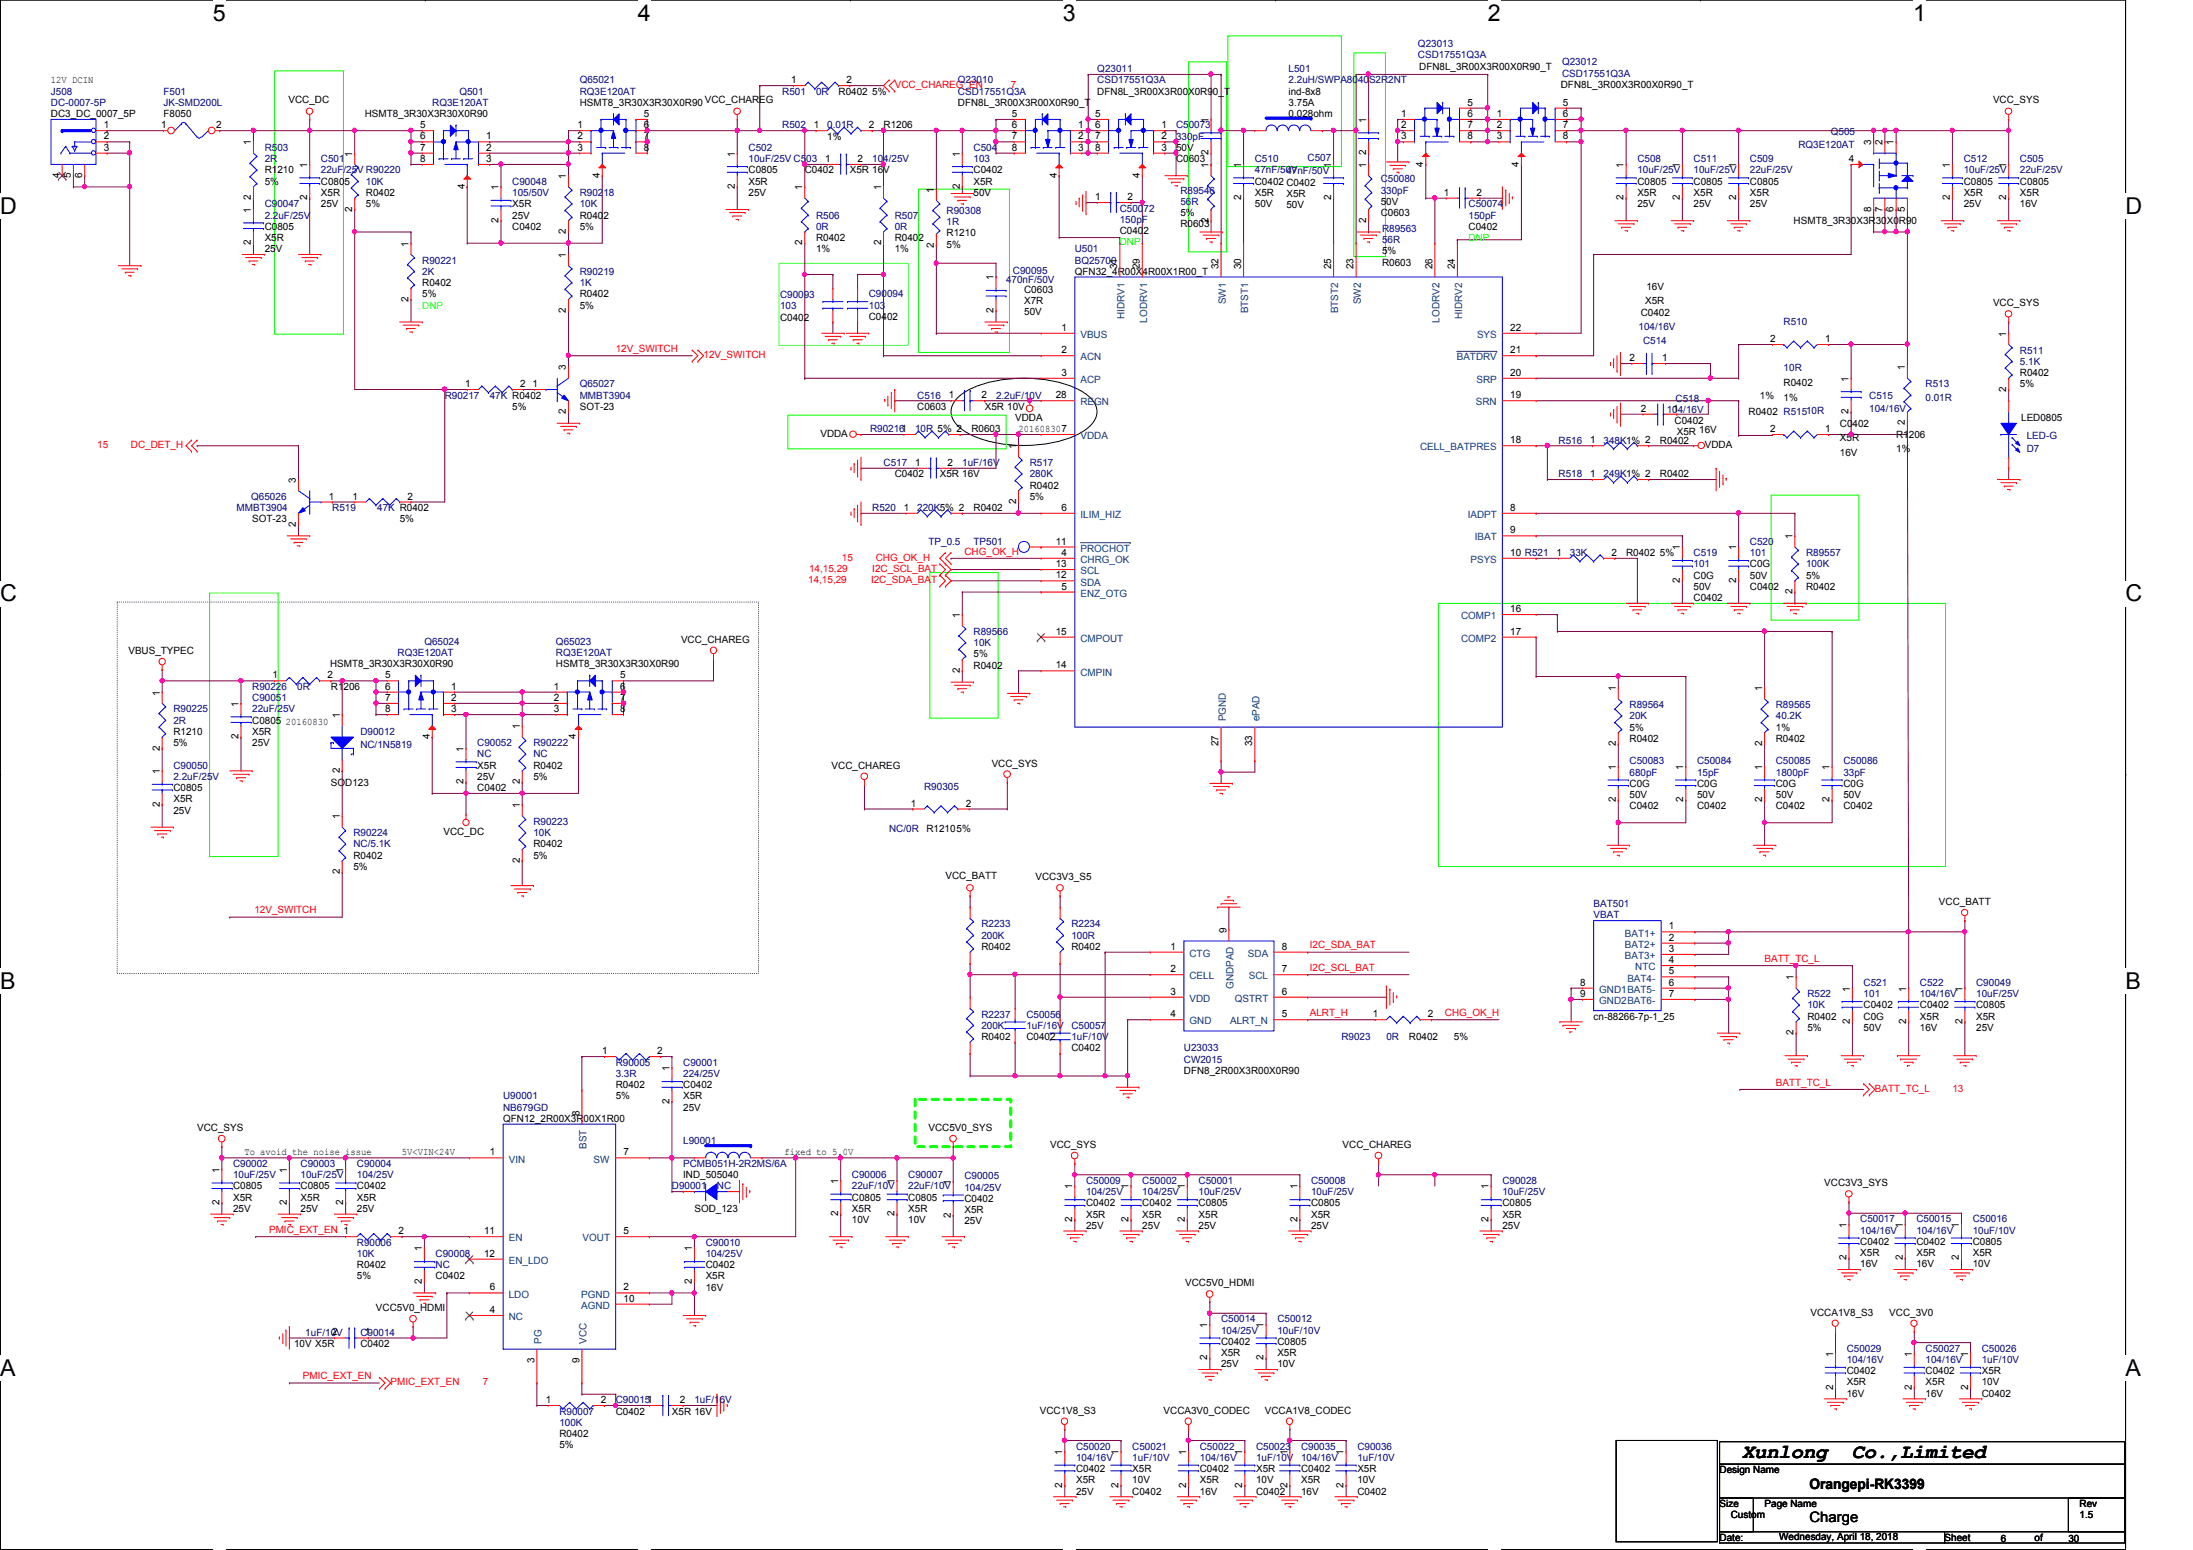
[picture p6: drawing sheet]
<svg xmlns="http://www.w3.org/2000/svg" width="297mm" height="210mm" viewBox="0 0 297 210" stroke-linecap="round" stroke-linejoin="round" font-family="sans-serif">
<defs><g id="words">
<g font-size="3.1">
<text x="28.8" y="2.8">5</text>
<text x="86.4" y="2.8">4</text>
<text x="144" y="2.8">3</text>
<text x="201.5" y="2.8">2</text>
<text x="259.1" y="2.8">1</text>
<text x="0" y="29">D</text>
<text x="287.9" y="29">D</text>
<text x="0" y="81.4">C</text>
<text x="287.9" y="81.4">C</text>
<text x="0" y="133.9">B</text>
<text x="287.9" y="133.9">B</text>
<text x="0" y="186.4">A</text>
<text x="287.9" y="186.4">A</text>
</g>
<g font-size="2.7">
<text x="236" y="197.4">Xunlong</text>
<text x="250.8" y="197.4">Co.,Limited</text>
</g>
<g font-size="1.9">
<text x="245.1" y="201.6">Orangepi-RK3399</text>
<text x="245.1" y="206.2">Charge</text>
</g>
<g font-size="1.4">
<text x="6.9" y="11.2">12V DCIN</text>
<text x="107.2" y="11.3">1</text>
<text x="114.6" y="11.3">2</text>
<text x="192.2" y="9.4">DFN8L_3R00X3R00X0R90_T</text>
<text x="211.4" y="11.9">DFN8L_3R00X3R00X0R90_T</text>
<text x="6.9" y="15.9">DC3_DC_0007_5P</text>
<text x="14.1" y="17.4">1</text>
<text x="21.8" y="17.4">1</text>
<text x="22.1" y="15.9">F8050</text>
<text x="29.3" y="17.4">2</text>
<text x="39.1" y="14">VCC_DC</text>
<text x="49.4" y="15.9">HSMT8_3R30X3R30X0R90</text>
<text x="56.9" y="17.4">5</text>
<text x="78.2" y="17.4">1</text>
<text x="78.5" y="14.4">HSMT8_3R30X3R30X0R90VCC_CHAREG</text>
<text x="87.2" y="15.8">5</text>
<text x="87.2" y="17.4">6</text>
<text x="110.2" y="17.4">1</text>
<text x="113.6" y="12.8">R0402 5%</text>
<text x="117.7" y="17.4">2</text>
<text x="119.7" y="17.4">R1206</text>
<text x="129.7" y="14.4">DFN8L_3R00X3R00X0R90_T</text>
<text x="137.1" y="15.8">5</text>
<text x="137.1" y="17.4">6</text>
<text x="146" y="17.4">1</text>
<text x="148.3" y="15.8">5</text>
<text x="148.3" y="17.4">6</text>
<text x="148.6" y="12.8">DFN8L_3R00X3R00X0R90_T</text>
<text x="157.3" y="17.4">1</text>
<text x="163.7" y="16.6" transform="rotate(-90 163.7 16.6)">1</text>
<text x="174.5" y="12.8">ind-8x8</text>
<text x="174.5" y="14.4">3.75A</text>
<text x="174.5" y="15.9">0.028ohm</text>
<text x="185" y="16.6" transform="rotate(-90 185 16.6)">1</text>
<text x="189.8" y="15.8">1</text>
<text x="189.8" y="17.4">2</text>
<text x="198.8" y="14.3">5</text>
<text x="198.8" y="15.8">6</text>
<text x="198.8" y="17.4">7</text>
<text x="202.7" y="15.8">1</text>
<text x="202.7" y="17.4">2</text>
<text x="211.7" y="14.3">5</text>
<text x="211.7" y="15.8">6</text>
<text x="211.7" y="17.4">7</text>
<text x="270" y="14">VCC_SYS</text>
<text x="14.1" y="20.4">3</text>
<text x="14.1" y="18.9">2</text>
<text x="34" y="19.7" transform="rotate(-90 34 19.7)">1</text>
<text x="35.9" y="23.5">R1210</text>
<text x="41.6" y="22.7" transform="rotate(-90 41.6 22.7)">1</text>
<text x="47.7" y="21.2" transform="rotate(-90 47.7 21.2)">1</text>
<text x="56.9" y="18.9">6</text>
<text x="56.9" y="20.4">7</text>
<text x="56.9" y="21.9">8</text>
<text x="65.9" y="18.9">1</text>
<text x="65.9" y="20.4">2</text>
<text x="65.9" y="21.9">3</text>
<text x="78.2" y="18.9">2</text>
<text x="78.2" y="20.4">3</text>
<text x="87.2" y="18.9">7</text>
<text x="87.2" y="20.4">8</text>
<text x="99.5" y="21.2" transform="rotate(-90 99.5 21.2)">1</text>
<text x="101.4" y="23.5">C0805</text>
<text x="109" y="23.5">C0402</text>
<text x="111.8" y="21.9">1</text>
<text x="112.1" y="18.9">1%</text>
<text x="115.1" y="23.5">X5R 16V</text>
<text x="116.2" y="21.9">2</text>
<text x="130" y="21.2" transform="rotate(-90 130 21.2)">1</text>
<text x="131.9" y="23.5">C0402</text>
<text x="137.1" y="18.9">7</text>
<text x="137.1" y="20.4">8</text>
<text x="146" y="18.9">2</text>
<text x="146" y="20.4">3</text>
<text x="148.3" y="18.9">7</text>
<text x="148.3" y="20.4">8</text>
<text x="157.3" y="18.9">2</text>
<text x="157.3" y="20.4">3</text>
<text x="159.3" y="22">C0603</text>
<text x="159.3" y="20.4">50V</text>
<text x="163.7" y="22.7" transform="rotate(-90 163.7 22.7)">1</text>
<text x="163.7" y="21" transform="rotate(-90 163.7 21)">2</text>
<text x="168.1" y="22.7" transform="rotate(-90 168.1 22.7)">1</text>
<text x="180.3" y="22.7" transform="rotate(-90 180.3 22.7)">1</text>
<text x="185" y="22.7" transform="rotate(-90 185 22.7)">1</text>
<text x="185" y="21" transform="rotate(-90 185 21)">2</text>
<text x="189.8" y="18.9">3</text>
<text x="192.8" y="22.6" transform="rotate(-90 192.8 22.6)">4</text>
<text x="198.8" y="18.9">8</text>
<text x="202.7" y="18.9">3</text>
<text x="205.7" y="22.6" transform="rotate(-90 205.7 22.6)">4</text>
<text x="211.7" y="18.9">8</text>
<text x="219.9" y="22.7" transform="rotate(-90 219.9 22.7)">1</text>
<text x="227.5" y="22.7" transform="rotate(-90 227.5 22.7)">1</text>
<text x="235.2" y="22.7" transform="rotate(-90 235.2 22.7)">1</text>
<text x="250.4" y="21.9">4</text>
<text x="253.4" y="19.7" transform="rotate(-90 253.4 19.7)">3</text>
<text x="255" y="19.7" transform="rotate(-90 255 19.7)">2</text>
<text x="256.5" y="19.7" transform="rotate(-90 256.5 19.7)">1</text>
<text x="264.1" y="22.7" transform="rotate(-90 264.1 22.7)">1</text>
<text x="271.7" y="22.7" transform="rotate(-90 271.7 22.7)">1</text>
<text x="8.1" y="24.1" transform="rotate(-90 8.1 24.1)">4</text>
<text x="9.6" y="24.1" transform="rotate(-90 9.6 24.1)">5</text>
<text x="11.1" y="24.1" transform="rotate(-90 11.1 24.1)">6</text>
<text x="34" y="28.8" transform="rotate(-90 34 28.8)">1</text>
<text x="34" y="27.1" transform="rotate(-90 34 27.1)">2</text>
<text x="35.9" y="25">5%</text>
<text x="41.6" y="27.1" transform="rotate(-90 41.6 27.1)">2</text>
<text x="43.5" y="25">C0805</text>
<text x="43.5" y="26.5">X5R</text>
<text x="43.5" y="28.1">25V</text>
<text x="47.7" y="28.7" transform="rotate(-90 47.7 28.7)">2</text>
<text x="49.6" y="26.5">R0402</text>
<text x="49.6" y="28.1">5%</text>
<text x="62.9" y="25.6" transform="rotate(-90 62.9 25.6)">4</text>
<text x="67.5" y="25.8" transform="rotate(-90 67.5 25.8)">1</text>
<text x="69.4" y="28.1">X5R</text>
<text x="69.4" y="29.6">25V</text>
<text x="76.7" y="24.3" transform="rotate(-90 76.7 24.3)">1</text>
<text x="78.5" y="29.6">R0402</text>
<text x="81.2" y="24.1" transform="rotate(-90 81.2 24.1)">4</text>
<text x="99.5" y="25.6" transform="rotate(-90 99.5 25.6)">2</text>
<text x="101.4" y="25">X5R</text>
<text x="101.4" y="26.5">25V</text>
<text x="108.7" y="25.8" transform="rotate(-90 108.7 25.8)">1</text>
<text x="119.3" y="25.8" transform="rotate(-90 119.3 25.8)">1</text>
<text x="126.5" y="26.1" transform="rotate(-90 126.5 26.1)">1</text>
<text x="130" y="25.6" transform="rotate(-90 130 25.6)">2</text>
<text x="131.9" y="25">X5R</text>
<text x="131.9" y="26.5">50V</text>
<text x="143.1" y="24.1" transform="rotate(-90 143.1 24.1)">4</text>
<text x="148.3" y="27.1">1</text>
<text x="152.7" y="27.1">2</text>
<text x="154.4" y="24.1" transform="rotate(-90 154.4 24.1)">4</text>
<text x="159.9" y="29.3">5%</text>
<text x="168.1" y="27.1" transform="rotate(-90 168.1 27.1)">2</text>
<text x="170" y="25">C0402 C0402</text>
<text x="170" y="26.5">X5R</text>
<text x="170" y="28.1">50V</text>
<text x="174.2" y="26.7">X5R</text>
<text x="174.2" y="28.2">50V</text>
<text x="180.3" y="27.1" transform="rotate(-90 180.3 27.1)">2</text>
<text x="187" y="29.3">C0603</text>
<text x="187" y="27.7">50V</text>
<text x="195.6" y="26.5">1</text>
<text x="200" y="26.5">2</text>
<text x="219.9" y="27.1" transform="rotate(-90 219.9 27.1)">2</text>
<text x="221.8" y="25">C0805</text>
<text x="221.8" y="26.5">X5R</text>
<text x="221.8" y="28.1">25V</text>
<text x="227.5" y="27.1" transform="rotate(-90 227.5 27.1)">2</text>
<text x="229.4" y="25">C0805</text>
<text x="229.4" y="26.5">X5R</text>
<text x="229.4" y="28.1">25V</text>
<text x="235.2" y="27.1" transform="rotate(-90 235.2 27.1)">2</text>
<text x="237" y="25">C0805</text>
<text x="237" y="26.5">X5R</text>
<text x="237" y="28.1">25V</text>
<text x="253.4" y="28.7" transform="rotate(-90 253.4 28.7)">8</text>
<text x="255" y="28.7" transform="rotate(-90 255 28.7)">7</text>
<text x="256.5" y="28.7" transform="rotate(-90 256.5 28.7)">6</text>
<text x="258" y="28.7" transform="rotate(-90 258 28.7)">5</text>
<text x="264.1" y="27.1" transform="rotate(-90 264.1 27.1)">2</text>
<text x="266" y="25">C0805</text>
<text x="266" y="26.5">X5R</text>
<text x="266" y="28.1">25V</text>
<text x="271.7" y="27.1" transform="rotate(-90 271.7 27.1)">2</text>
<text x="273.6" y="25">C0805</text>
<text x="273.6" y="26.5">X5R</text>
<text x="273.6" y="28.1">16V</text>
<text x="34" y="33.2" transform="rotate(-90 34 33.2)">2</text>
<text x="35.9" y="31.1">C0805</text>
<text x="35.9" y="32.6">X5R</text>
<text x="35.9" y="34.2">25V</text>
<text x="55.3" y="33.4" transform="rotate(-90 55.3 33.4)">1</text>
<text x="67.5" y="30.2" transform="rotate(-90 67.5 30.2)">2</text>
<text x="69.4" y="31.1">C0402</text>
<text x="76.7" y="34.9" transform="rotate(-90 76.7 34.9)">1</text>
<text x="76.7" y="31.7" transform="rotate(-90 76.7 31.7)">2</text>
<text x="78.5" y="31.1">5%</text>
<text x="108.7" y="33.2" transform="rotate(-90 108.7 33.2)">2</text>
<text x="110.5" y="32.6">R0402</text>
<text x="110.5" y="34.2">1%</text>
<text x="119.3" y="33.2" transform="rotate(-90 119.3 33.2)">2</text>
<text x="121.2" y="32.6">R0402</text>
<text x="121.2" y="34.2">1%</text>
<text x="126.5" y="33.5" transform="rotate(-90 126.5 33.5)">2</text>
<text x="128.2" y="32">R1210</text>
<text x="128.2" y="33.5">5%</text>
<text x="151.7" y="31.7">C0402</text>
<text x="159.9" y="30.8">R0603</text>
<text x="163.7" y="30.2" transform="rotate(-90 163.7 30.2)">2</text>
<text x="185" y="30.2" transform="rotate(-90 185 30.2)">2</text>
<text x="187.2" y="36">R0603</text>
<text x="187.2" y="34.5">5%</text>
<text x="198.9" y="31.1">C0402</text>
<text x="242.9" y="30.4">HSMT8_3R30X3R30X0R90</text>
<text x="55.3" y="40.9" transform="rotate(-90 55.3 40.9)">2</text>
<text x="57.2" y="38.7">R0402</text>
<text x="57.2" y="40.3">5%</text>
<text x="78.5" y="40.3">R0402</text>
<text x="78.5" y="41.8">5%</text>
<text x="134.6" y="38" transform="rotate(-90 134.6 38)">1</text>
<text x="138.7" y="39.6">C0603</text>
<text x="138.7" y="41.1">X7R</text>
<text x="145.6" y="37.2">QFN32_4R00X4R00X1R00_T</text>
<text x="151.3" y="36.4" transform="rotate(-90 151.3 36.4)">31</text>
<text x="154.4" y="36.4" transform="rotate(-90 154.4 36.4)">29</text>
<text x="165.1" y="36.4" transform="rotate(-90 165.1 36.4)">32</text>
<text x="168.1" y="36.4" transform="rotate(-90 168.1 36.4)">30</text>
<text x="180.3" y="36.4" transform="rotate(-90 180.3 36.4)">25</text>
<text x="183.3" y="36.4" transform="rotate(-90 183.3 36.4)">23</text>
<text x="194" y="36.4" transform="rotate(-90 194 36.4)">26</text>
<text x="197.1" y="36.4" transform="rotate(-90 197.1 36.4)">24</text>
<text x="222.8" y="41.1">X5R</text>
<text x="223" y="39.3">16V</text>
<text x="270" y="41.4">VCC_SYS</text>
<text x="76.7" y="42.4" transform="rotate(-90 76.7 42.4)">2</text>
<text x="105.7" y="43.4">C0402</text>
<text x="117.7" y="43.3">C0402</text>
<text x="134.6" y="42.4" transform="rotate(-90 134.6 42.4)">2</text>
<text x="138.7" y="42.7">50V</text>
<text x="143.8" y="44.8">1</text>
<text x="143.8" y="47.8">2</text>
<text x="204.6" y="47.8">21</text>
<text x="204.6" y="44.8">22</text>
<text x="222.2" y="42.8">C0402</text>
<text x="239.8" y="46.3">2</text>
<text x="247.2" y="46.3">1</text>
<text x="271.7" y="45.6" transform="rotate(-90 271.7 45.6)">1</text>
<text x="63" y="52.4">1</text>
<text x="70.4" y="52.4">2</text>
<text x="72.1" y="52.4">1</text>
<text x="76.7" y="50.2" transform="rotate(-90 76.7 50.2)">3</text>
<text x="128.5" y="53.9">1</text>
<text x="132.9" y="53.9">2</text>
<text x="143" y="53.9">28</text>
<text x="143.8" y="50.9">3</text>
<text x="204.6" y="50.9">20</text>
<text x="204.6" y="53.9">19</text>
<text x="220.7" y="48.9">2</text>
<text x="225.1" y="48.9">1</text>
<text x="238.4" y="54">1%</text>
<text x="241.6" y="52.3">R0402</text>
<text x="250.4" y="51.7" transform="rotate(-90 250.4 51.7)">1</text>
<text x="258" y="50.2" transform="rotate(-90 258 50.2)">1</text>
<text x="271.7" y="53" transform="rotate(-90 271.7 53)">2</text>
<text x="273.6" y="50.9">R0402</text>
<text x="273.6" y="52.5">5%</text>
<text x="69.4" y="55.5">5%</text>
<text x="76.7" y="56.1" transform="rotate(-90 76.7 56.1)">2</text>
<text x="78.5" y="55.5">SOT-23</text>
<text x="111.1" y="59.1">VDDA</text>
<text x="124.2" y="55.5">C0603</text>
<text x="131.6" y="58.5">R0603</text>
<text x="133.4" y="55.5">X5R 10V</text>
<text x="137.5" y="57">VDDA</text>
<text x="138" y="58.5">201608307</text>
<text x="222.2" y="55.8">2</text>
<text x="226.6" y="55.8">1</text>
<text x="226.8" y="57.4">C0402</text>
<text x="227.1" y="58.8">X5R 16V</text>
<text x="236.9" y="56.3">R0402 R51510R</text>
<text x="239.8" y="58.5">2</text>
<text x="241.6" y="54.3">1%</text>
<text x="247.2" y="58.5">1</text>
<text x="249.2" y="57.8">C0402</text>
<text x="249.2" y="59.7">X5R</text>
<text x="250.4" y="56.1" transform="rotate(-90 250.4 56.1)">2</text>
<text x="256.8" y="59.3">R1206</text>
<text x="258" y="57.6" transform="rotate(-90 258 57.6)">2</text>
<text x="273.8" y="57">LED0805</text>
<text x="40.1" y="65.4" transform="rotate(-90 40.1 65.4)">3</text>
<text x="121.2" y="64.6">C0402</text>
<text x="123.9" y="63.1">1</text>
<text x="127.3" y="64.6">X5R 16V</text>
<text x="128.4" y="63.1">2</text>
<text x="137.6" y="60.8" transform="rotate(-90 137.6 60.8)">1</text>
<text x="204.6" y="60">18</text>
<text x="215.4" y="64.6">1</text>
<text x="215.4" y="60">1</text>
<text x="224.8" y="64.6">R0402</text>
<text x="224.8" y="60.1">R0402</text>
<text x="230.9" y="60.7">VDDA</text>
<text x="249.2" y="61.7">16V</text>
<text x="256.8" y="61.3">1%</text>
<text x="34.2" y="70.7">SOT-23</text>
<text x="40.1" y="71.3" transform="rotate(-90 40.1 71.3)">2</text>
<text x="44.5" y="67.6">1</text>
<text x="47.7" y="67.6">1</text>
<text x="54.1" y="70.7">5%</text>
<text x="55.2" y="67.6">2</text>
<text x="122.4" y="69.2">1</text>
<text x="131.9" y="69.2">R0402</text>
<text x="137.6" y="68.3" transform="rotate(-90 137.6 68.3)">2</text>
<text x="139.5" y="66.2">R0402</text>
<text x="139.5" y="67.7">5%</text>
<text x="143.8" y="69.2">6</text>
<text x="204.6" y="69.2">8</text>
<text x="143" y="73.7">11</text>
<text x="143" y="76.8">13</text>
<text x="143.8" y="75.3">4</text>
<text x="204.6" y="72.2">9</text>
<text x="204.6" y="75.3">10 R521</text>
<text x="210.8" y="75.3">1</text>
<text x="218.3" y="75.3">2</text>
<text x="220.3" y="75.3">R0402 5%</text>
<text x="227.5" y="74.5" transform="rotate(-90 227.5 74.5)">1</text>
<text x="235.2" y="74.5" transform="rotate(-90 235.2 74.5)">1</text>
<text x="237" y="76.8">C0G</text>
<text x="242.8" y="73" transform="rotate(-90 242.8 73)">1</text>
<text x="130" y="83.7" transform="rotate(-90 130 83.7)">1</text>
<text x="143" y="78.3">12</text>
<text x="143.8" y="79.8">5</text>
<text x="204.6" y="82.9">16</text>
<text x="227.5" y="79" transform="rotate(-90 227.5 79)">2</text>
<text x="229.4" y="81.4">C0402</text>
<text x="229.4" y="78.4">C0G</text>
<text x="229.4" y="79.9">50V</text>
<text x="235.2" y="79" transform="rotate(-90 235.2 79)">2</text>
<text x="237" y="79.9">C0402</text>
<text x="237" y="78.4">50V</text>
<text x="242.8" y="80.5" transform="rotate(-90 242.8 80.5)">2</text>
<text x="244.6" y="79.9">R0402</text>
<text x="244.6" y="78.4">5%</text>
<text x="17.4" y="88.6">VBUS_TYPEC</text>
<text x="92.2" y="87">VCC_CHAREG</text>
<text x="131.9" y="89">5%</text>
<text x="143" y="85.9">15</text>
<text x="204.6" y="85.9">17</text>
<text x="21.6" y="94.2" transform="rotate(-90 21.6 94.2)">1</text>
<text x="32.3" y="95.7" transform="rotate(-90 32.3 95.7)">1</text>
<text x="36.9" y="91.9">1</text>
<text x="44.4" y="91.9">2</text>
<text x="44.7" y="90.4">HSMT8_3R30X3R30X0R90</text>
<text x="44.8" y="93.4">R1206</text>
<text x="52.2" y="91.9">5</text>
<text x="52.2" y="93.4">6</text>
<text x="52.2" y="94.9">7</text>
<text x="61.1" y="93.4">1</text>
<text x="61.1" y="94.9">2</text>
<text x="75" y="93.4">1</text>
<text x="75" y="94.9">2</text>
<text x="75.3" y="90.4">HSMT8_3R30X3R30X0R90</text>
<text x="84" y="91.9">5</text>
<text x="84" y="93.4">6</text>
<text x="84" y="94.9">7</text>
<text x="130" y="91.1" transform="rotate(-90 130 91.1)">2</text>
<text x="131.9" y="90.6">R0402</text>
<text x="143" y="90.5">14</text>
<text x="218.9" y="93.6" transform="rotate(-90 218.9 93.6)">1</text>
<text x="238.7" y="93.6" transform="rotate(-90 238.7 93.6)">1</text>
<text x="21.6" y="101.6" transform="rotate(-90 21.6 101.6)">2</text>
<text x="23.5" y="99.5">R1210</text>
<text x="23.5" y="101">5%</text>
<text x="32.3" y="100.1" transform="rotate(-90 32.3 100.1)">2</text>
<text x="34.2" y="98">C0805</text>
<text x="34.2" y="99.5">X5R</text>
<text x="34.2" y="101">25V</text>
<text x="38.7" y="98.2">20160830</text>
<text x="46" y="97.2" transform="rotate(-90 46 97.2)">1</text>
<text x="52.2" y="96.4">8</text>
<text x="58.2" y="100.1" transform="rotate(-90 58.2 100.1)">4</text>
<text x="61.1" y="96.4">3</text>
<text x="62.8" y="101.8" transform="rotate(-90 62.8 101.8)">1</text>
<text x="70.4" y="98.8" transform="rotate(-90 70.4 98.8)">1</text>
<text x="75" y="96.4">3</text>
<text x="78" y="100.1" transform="rotate(-90 78 100.1)">4</text>
<text x="84" y="96.4">8</text>
<text x="165.1" y="101" transform="rotate(-90 165.1 101)">27</text>
<text x="169.6" y="101" transform="rotate(-90 169.6 101)">33</text>
<text x="218.9" y="101" transform="rotate(-90 218.9 101)">2</text>
<text x="220.7" y="100.5">R0402</text>
<text x="220.7" y="98.9">5%</text>
<text x="238.7" y="101" transform="rotate(-90 238.7 101)">2</text>
<text x="240.5" y="100.5">R0402</text>
<text x="240.5" y="98.9">1%</text>
<text x="21.6" y="104.9" transform="rotate(-90 21.6 104.9)">1</text>
<text x="23.5" y="107.1">C0805</text>
<text x="44.8" y="106.4">SOD123</text>
<text x="46" y="104.7" transform="rotate(-90 46 104.7)">2</text>
<text x="62.8" y="106.2" transform="rotate(-90 62.8 106.2)">2</text>
<text x="64.6" y="107.1">C0402</text>
<text x="64.6" y="104.1">X5R</text>
<text x="64.6" y="105.6">25V</text>
<text x="70.4" y="106.2" transform="rotate(-90 70.4 106.2)">2</text>
<text x="72.3" y="104.1">R0402</text>
<text x="72.3" y="105.6">5%</text>
<text x="112.6" y="104.1">VCC_CHAREG</text>
<text x="134.3" y="103.8">VCC_SYS</text>
<text x="218.9" y="104.3" transform="rotate(-90 218.9 104.3)">1</text>
<text x="220.7" y="106.6">C0G</text>
<text x="228" y="104.3" transform="rotate(-90 228 104.3)">1</text>
<text x="229.9" y="106.6">C0G</text>
<text x="238.7" y="104.3" transform="rotate(-90 238.7 104.3)">1</text>
<text x="240.5" y="106.6">C0G</text>
<text x="247.8" y="104.3" transform="rotate(-90 247.8 104.3)">1</text>
<text x="249.7" y="106.6">C0G</text>
<text x="21.6" y="109.3" transform="rotate(-90 21.6 109.3)">2</text>
<text x="23.5" y="108.7">X5R</text>
<text x="23.5" y="110.2">25V</text>
<text x="46" y="111" transform="rotate(-90 46 111)">1</text>
<text x="60.1" y="113.1">VCC_DC</text>
<text x="70.4" y="109.4" transform="rotate(-90 70.4 109.4)">1</text>
<text x="123.4" y="109.2">1</text>
<text x="125.5" y="112.6">R12105%</text>
<text x="130.8" y="109.2">2</text>
<text x="218.9" y="108.7" transform="rotate(-90 218.9 108.7)">2</text>
<text x="220.7" y="109.6">C0402</text>
<text x="220.7" y="108.1">50V</text>
<text x="228" y="108.7" transform="rotate(-90 228 108.7)">2</text>
<text x="229.9" y="109.6">C0402</text>
<text x="229.9" y="108.1">50V</text>
<text x="238.7" y="108.7" transform="rotate(-90 238.7 108.7)">2</text>
<text x="240.5" y="109.6">C0402</text>
<text x="240.5" y="108.1">50V</text>
<text x="247.8" y="108.7" transform="rotate(-90 247.8 108.7)">2</text>
<text x="249.7" y="109.6">C0402</text>
<text x="249.7" y="108.1">50V</text>
<text x="46" y="118.4" transform="rotate(-90 46 118.4)">2</text>
<text x="47.9" y="116.3">R0402</text>
<text x="47.9" y="117.8">5%</text>
<text x="70.4" y="116.9" transform="rotate(-90 70.4 116.9)">2</text>
<text x="72.3" y="114.8">R0402</text>
<text x="72.3" y="116.3">5%</text>
<text x="128.1" y="119">VCC_BATT</text>
<text x="140.2" y="119.2">VCC3V3_S5</text>
<text x="226.1" y="125.9">1</text>
<text x="262.6" y="122.6">VCC_BATT</text>
<text x="132.9" y="128.7">R0402</text>
<text x="145.1" y="128.7">R0402</text>
<text x="158.5" y="128.6">1</text>
<text x="158.5" y="131.7">2</text>
<text x="166.1" y="126.4" transform="rotate(-90 166.1 126.4)">9</text>
<text x="173.6" y="131.7">7</text>
<text x="173.6" y="128.6">8</text>
<text x="226.1" y="127.4">2</text>
<text x="226.1" y="128.9">3</text>
<text x="226.1" y="130.4">4</text>
<text x="226.1" y="132">5</text>
<text x="158.5" y="134.7">3</text>
<text x="158.5" y="137.8">4</text>
<text x="173.6" y="137.8">5</text>
<text x="173.6" y="134.7">6</text>
<text x="186" y="137.8">1</text>
<text x="193.4" y="137.8">2</text>
<text x="214" y="133.5">8</text>
<text x="214" y="135">9</text>
<text x="226.1" y="133.5">6</text>
<text x="226.1" y="135">7</text>
<text x="242.9" y="132.8" transform="rotate(-90 242.9 132.8)">1</text>
<text x="250.6" y="134.3" transform="rotate(-90 250.6 134.3)">1</text>
<text x="252.4" y="136.6">C0402</text>
<text x="258.2" y="134.3" transform="rotate(-90 258.2 134.3)">1</text>
<text x="260.1" y="136.6">C0402</text>
<text x="265.8" y="134.3" transform="rotate(-90 265.8 134.3)">1</text>
<text x="267.7" y="136.6">C0805</text>
<text x="81.6" y="142.7">1</text>
<text x="89" y="142.7">2</text>
<text x="132.9" y="140.8">R0402</text>
<text x="139" y="140.8">C0402</text>
<text x="145.1" y="142.4">C0402</text>
<text x="190.8" y="140.8">R0402</text>
<text x="196.9" y="140.8">5%</text>
<text x="215.9" y="138.1">cn-88266-7p-1_25</text>
<text x="242.9" y="140.2" transform="rotate(-90 242.9 140.2)">2</text>
<text x="244.8" y="138.1">R0402</text>
<text x="244.8" y="139.6">5%</text>
<text x="250.6" y="138.7" transform="rotate(-90 250.6 138.7)">2</text>
<text x="252.4" y="138.1">C0G</text>
<text x="252.4" y="139.6">50V</text>
<text x="258.2" y="138.7" transform="rotate(-90 258.2 138.7)">2</text>
<text x="260.1" y="138.1">X5R</text>
<text x="260.1" y="139.6">16V</text>
<text x="265.8" y="138.7" transform="rotate(-90 265.8 138.7)">2</text>
<text x="267.7" y="138.1">X5R</text>
<text x="267.7" y="139.6">25V</text>
<text x="83.4" y="147.4">R0402</text>
<text x="83.4" y="148.9">5%</text>
<text x="90.7" y="149.5" transform="rotate(-90 90.7 149.5)">2</text>
<text x="90.7" y="145.1" transform="rotate(-90 90.7 145.1)">1</text>
<text x="92.5" y="147.4">C0402</text>
<text x="92.5" y="148.9">X5R</text>
<text x="160.4" y="145.4">DFN8_2R00X3R00X0R90</text>
<text x="26.7" y="153.2">VCC_SYS</text>
<text x="68.2" y="151.9">QFN12_2R00X3R00X1R00</text>
<text x="78.5" y="151.2" transform="rotate(-90 78.5 151.2)">8</text>
<text x="92.5" y="150.4">25V</text>
<text x="125.8" y="153.2">VCC5V0_SYS</text>
<text x="142.2" y="155.4">VCC_SYS</text>
<text x="181.9" y="155.4">VCC_CHAREG</text>
<text x="29.7" y="158.8" transform="rotate(-90 29.7 158.8)">1</text>
<text x="31.6" y="161.1">C0805</text>
<text x="33.1" y="156.4">To avoid the noise issue</text>
<text x="38.9" y="158.8" transform="rotate(-90 38.9 158.8)">1</text>
<text x="40.7" y="161.1">C0805</text>
<text x="46.5" y="158.8" transform="rotate(-90 46.5 158.8)">1</text>
<text x="48.3" y="161.1">C0402</text>
<text x="54.4" y="156.4">5V&lt;VIN&lt;24V</text>
<text x="66.3" y="156.5">1</text>
<text x="84.5" y="156.5">7</text>
<text x="92.5" y="159.6">IND_505040</text>
<text x="106.3" y="156.4">fixed to 5.0V</text>
<text x="113.5" y="160.3" transform="rotate(-90 113.5 160.3)">1</text>
<text x="121.2" y="160.3" transform="rotate(-90 121.2 160.3)">1</text>
<text x="128.8" y="160.5" transform="rotate(-90 128.8 160.5)">1</text>
<text x="145.2" y="161.1" transform="rotate(-90 145.2 161.1)">1</text>
<text x="152.9" y="161.1" transform="rotate(-90 152.9 161.1)">1</text>
<text x="160.5" y="161.1" transform="rotate(-90 160.5 161.1)">1</text>
<text x="175.7" y="161.1" transform="rotate(-90 175.7 161.1)">1</text>
<text x="201.6" y="161.1" transform="rotate(-90 201.6 161.1)">1</text>
<text x="247.1" y="160.7">VCC3V3_SYS</text>
<text x="29.7" y="163.2" transform="rotate(-90 29.7 163.2)">2</text>
<text x="31.6" y="162.6">X5R</text>
<text x="31.6" y="164.1">25V</text>
<text x="38.9" y="163.2" transform="rotate(-90 38.9 163.2)">2</text>
<text x="40.7" y="162.6">X5R</text>
<text x="40.7" y="164.1">25V</text>
<text x="46.5" y="163.2" transform="rotate(-90 46.5 163.2)">2</text>
<text x="48.3" y="162.6">X5R</text>
<text x="48.3" y="164.1">25V</text>
<text x="54" y="167.1">2</text>
<text x="65.6" y="167.1">11</text>
<text x="84.5" y="167.1">5</text>
<text x="94.1" y="164.1">SOD_123</text>
<text x="113.5" y="164.7" transform="rotate(-90 113.5 164.7)">2</text>
<text x="115.4" y="162.6">C0805</text>
<text x="115.4" y="164.1">X5R</text>
<text x="115.4" y="165.7">10V</text>
<text x="121.2" y="164.7" transform="rotate(-90 121.2 164.7)">2</text>
<text x="123" y="162.6">C0805</text>
<text x="123" y="164.1">X5R</text>
<text x="123" y="165.7">10V</text>
<text x="128.8" y="164.9" transform="rotate(-90 128.8 164.9)">2</text>
<text x="130.6" y="162.8">C0402</text>
<text x="130.6" y="164.3">X5R</text>
<text x="130.6" y="165.8">25V</text>
<text x="145.2" y="165.5" transform="rotate(-90 145.2 165.5)">2</text>
<text x="147.1" y="163.4">C0402</text>
<text x="147.1" y="164.9">X5R</text>
<text x="147.1" y="166.4">25V</text>
<text x="152.9" y="165.5" transform="rotate(-90 152.9 165.5)">2</text>
<text x="154.7" y="163.4">C0402</text>
<text x="154.7" y="164.9">X5R</text>
<text x="154.7" y="166.4">25V</text>
<text x="160.5" y="165.5" transform="rotate(-90 160.5 165.5)">2</text>
<text x="162.3" y="163.4">C0805</text>
<text x="162.3" y="164.9">X5R</text>
<text x="162.3" y="166.4">25V</text>
<text x="175.7" y="165.5" transform="rotate(-90 175.7 165.5)">2</text>
<text x="177.6" y="163.4">C0805</text>
<text x="177.6" y="164.9">X5R</text>
<text x="177.6" y="166.4">25V</text>
<text x="201.6" y="165.5" transform="rotate(-90 201.6 165.5)">2</text>
<text x="203.5" y="163.4">C0805</text>
<text x="203.5" y="164.9">X5R</text>
<text x="203.5" y="166.4">25V</text>
<text x="250.1" y="166.3" transform="rotate(-90 250.1 166.3)">1</text>
<text x="257.7" y="166.3" transform="rotate(-90 257.7 166.3)">1</text>
<text x="265.3" y="166.3" transform="rotate(-90 265.3 166.3)">1</text>
<text x="48.3" y="171.7">R0402</text>
<text x="48.3" y="173.3">5%</text>
<text x="57.1" y="173.9" transform="rotate(-90 57.1 173.9)">2</text>
<text x="57.1" y="169.5" transform="rotate(-90 57.1 169.5)">1</text>
<text x="59" y="173.3">C0402</text>
<text x="65.6" y="170.2">12</text>
<text x="93.7" y="173.9" transform="rotate(-90 93.7 173.9)">2</text>
<text x="93.7" y="169.5" transform="rotate(-90 93.7 169.5)">1</text>
<text x="95.6" y="171.7">C0402</text>
<text x="95.6" y="173.3">X5R</text>
<text x="250.1" y="170.7" transform="rotate(-90 250.1 170.7)">2</text>
<text x="252" y="168.6">C0402</text>
<text x="252" y="170.1">X5R</text>
<text x="252" y="171.6">16V</text>
<text x="257.7" y="170.7" transform="rotate(-90 257.7 170.7)">2</text>
<text x="259.6" y="168.6">C0402</text>
<text x="259.6" y="170.1">X5R</text>
<text x="259.6" y="171.6">16V</text>
<text x="265.3" y="170.7" transform="rotate(-90 265.3 170.7)">2</text>
<text x="267.2" y="168.6">C0805</text>
<text x="267.2" y="170.1">X5R</text>
<text x="267.2" y="171.6">10V</text>
<text x="50.9" y="177.5">VCC5V0_HDMI</text>
<text x="66.3" y="174.8">6</text>
<text x="66.3" y="177.8">4</text>
<text x="84.5" y="176.3">10</text>
<text x="84.5" y="174.8">2</text>
<text x="95.6" y="174.8">16V</text>
<text x="160.5" y="174.2">VCC5V0_HDMI</text>
<text x="163.5" y="179.8" transform="rotate(-90 163.5 179.8)">1</text>
<text x="171.2" y="179.8" transform="rotate(-90 171.2 179.8)">1</text>
<text x="245.2" y="178.2">VCCA1V8_S3</text>
<text x="255.9" y="178.2">VCC_3V0</text>
<text x="39.8" y="182.4">10V X5R</text>
<text x="45" y="180.8">2</text>
<text x="48.8" y="182.4">C0402</text>
<text x="49.4" y="180.8">1</text>
<text x="72.4" y="184.5" transform="rotate(-90 72.4 184.5)">3</text>
<text x="78.5" y="184.5" transform="rotate(-90 78.5 184.5)">9</text>
<text x="163.5" y="184.2" transform="rotate(-90 163.5 184.2)">2</text>
<text x="165.4" y="182.1">C0402</text>
<text x="165.4" y="183.6">X5R</text>
<text x="165.4" y="185.2">25V</text>
<text x="171.2" y="184.2" transform="rotate(-90 171.2 184.2)">2</text>
<text x="173" y="182.1">C0805</text>
<text x="173" y="183.6">X5R</text>
<text x="173" y="185.2">10V</text>
<text x="248.3" y="183.8" transform="rotate(-90 248.3 183.8)">1</text>
<text x="258.9" y="183.8" transform="rotate(-90 258.9 183.8)">1</text>
<text x="266.6" y="183.8" transform="rotate(-90 266.6 183.8)">1</text>
<text x="74" y="190">1</text>
<text x="81.4" y="190">2</text>
<text x="83.4" y="191.6">C0402</text>
<text x="91" y="191.6">X5R 16V</text>
<text x="92.1" y="190">2</text>
<text x="140.8" y="191.4">VCC1V8_S3</text>
<text x="157.6" y="191.4">VCCA3V0_CODEC</text>
<text x="171.3" y="191.4">VCCA1V8_CODEC</text>
<text x="248.3" y="188.2" transform="rotate(-90 248.3 188.2)">2</text>
<text x="250.1" y="186.1">C0402</text>
<text x="250.1" y="187.6">X5R</text>
<text x="250.1" y="189.1">16V</text>
<text x="258.9" y="188.2" transform="rotate(-90 258.9 188.2)">2</text>
<text x="260.8" y="186.1">C0402</text>
<text x="260.8" y="187.6">X5R</text>
<text x="260.8" y="189.1">16V</text>
<text x="266.6" y="188.2" transform="rotate(-90 266.6 188.2)">2</text>
<text x="268.4" y="189.1">C0402</text>
<text x="268.4" y="186.1">X5R</text>
<text x="268.4" y="187.6">10V</text>
<text x="75.8" y="194.6">R0402</text>
<text x="75.8" y="196.1">5%</text>
<text x="143.9" y="197.1" transform="rotate(-90 143.9 197.1)">1</text>
<text x="151.5" y="197.1" transform="rotate(-90 151.5 197.1)">1</text>
<text x="160.7" y="197.1" transform="rotate(-90 160.7 197.1)">1</text>
<text x="168.3" y="197.1" transform="rotate(-90 168.3 197.1)">1</text>
<text x="174.4" y="197.1" transform="rotate(-90 174.4 197.1)">1</text>
<text x="182" y="197.1" transform="rotate(-90 182 197.1)">1</text>
<text x="143.9" y="201.5" transform="rotate(-90 143.9 201.5)">2</text>
<text x="145.8" y="199.3">C0402</text>
<text x="145.8" y="200.9">X5R</text>
<text x="145.8" y="202.4">25V</text>
<text x="151.5" y="201.5" transform="rotate(-90 151.5 201.5)">2</text>
<text x="153.4" y="202.4">C0402</text>
<text x="153.4" y="199.3">X5R</text>
<text x="153.4" y="200.9">10V</text>
<text x="160.7" y="201.5" transform="rotate(-90 160.7 201.5)">2</text>
<text x="162.5" y="199.3">C0402</text>
<text x="162.5" y="200.9">X5R</text>
<text x="162.5" y="202.4">16V</text>
<text x="168.3" y="201.5" transform="rotate(-90 168.3 201.5)">2</text>
<text x="170.1" y="202.4">C0402</text>
<text x="170.1" y="199.3">X5R</text>
<text x="170.1" y="200.9">10V</text>
<text x="174.4" y="201.5" transform="rotate(-90 174.4 201.5)">2</text>
<text x="176.2" y="199.3">C0402</text>
<text x="176.2" y="200.9">X5R</text>
<text x="176.2" y="202.4">16V</text>
<text x="182" y="201.5" transform="rotate(-90 182 201.5)">2</text>
<text x="183.9" y="202.4">C0402</text>
<text x="183.9" y="199.3">X5R</text>
<text x="183.9" y="200.9">10V</text>
<text x="232.9" y="199.5">Design Name</text>
<text x="232.9" y="204.1">Size</text>
<text x="232.9" y="208.7">Date:</text>
<text x="234.4" y="205.6">Custom</text>
<text x="239" y="204.1">Page Name</text>
<text x="241" y="208.5">Wednesday, April 18, 2018</text>
<text x="263.4" y="208.7">Sheet</text>
<text x="271" y="208.8">6</text>
<text x="275.6" y="208.7">of</text>
<text x="280.2" y="208.8">30</text>
<text x="281.7" y="204.1">Rev</text>
<text x="281.7" y="205.6">1.5</text>
</g>
<g font-size="1.4" fill="#000080">
<text x="78.5" y="11.3">Q65021</text>
<text x="129.7" y="11.3">Q23010</text>
<text x="148.6" y="9.8">Q23011</text>
<text x="148.6" y="11.3">CSD17551Q3A</text>
<text x="174.5" y="9.8">L501</text>
<text x="174.5" y="11.3">2.2uH/SWPA8040S2R2NT</text>
<text x="192.1" y="6.4">Q23013</text>
<text x="192.1" y="7.9">CSD17551Q3A</text>
<text x="211.6" y="8.8">Q23012</text>
<text x="211.6" y="10.4">CSD17551Q3A</text>
<text x="6.9" y="14.4">DC-0007-5P</text>
<text x="6.9" y="12.8">J508</text>
<text x="22.1" y="12.8">F501</text>
<text x="22.1" y="14.4">JK-SMD200L</text>
<text x="58.5" y="14.4">RQ3E120AT</text>
<text x="62.2" y="12.8">Q501</text>
<text x="78.5" y="12.8">RQ3E120AT</text>
<text x="106" y="12.8">R501</text>
<text x="106" y="17.4">R502</text>
<text x="110.5" y="12.8">0R</text>
<text x="112.1" y="17.4">0.01R</text>
<text x="129.7" y="12.8">CSD17551Q3A</text>
<text x="159.3" y="17.4">C50073</text>
<text x="35.9" y="20.4">R503</text>
<text x="35.9" y="22">2R</text>
<text x="43.5" y="22">C501</text>
<text x="43.5" y="23.5">22uF/25V R90220</text>
<text x="101.4" y="20.4">C502</text>
<text x="101.4" y="22">10uF/25V C503</text>
<text x="118.1" y="22">104/25V</text>
<text x="131.9" y="20.4">C504</text>
<text x="131.9" y="22">103</text>
<text x="159.3" y="18.9">330pF</text>
<text x="170" y="22">C510</text>
<text x="170" y="23.5">47nF/50V</text>
<text x="174.2" y="23.6">47nF/50V</text>
<text x="177.1" y="21.8">C507</text>
<text x="221.8" y="22">C508</text>
<text x="221.8" y="23.5">10uF/25V</text>
<text x="229.4" y="22">C511</text>
<text x="229.4" y="23.5">10uF/25V</text>
<text x="237" y="22">C509</text>
<text x="237" y="23.5">22uF/25V</text>
<text x="243.6" y="20.1">RQ3E120AT</text>
<text x="248" y="18.3">Q505</text>
<text x="266" y="22">C512</text>
<text x="266" y="23.5">10uF/25V</text>
<text x="273.6" y="22">C505</text>
<text x="273.6" y="23.5">22uF/25V</text>
<text x="35.9" y="28.1">C90047</text>
<text x="35.9" y="29.6">2.2uF/25V</text>
<text x="49.6" y="25">10K</text>
<text x="69.4" y="25">C90048</text>
<text x="69.4" y="26.5">105/50V</text>
<text x="78.5" y="26.5">R90218</text>
<text x="78.5" y="28.1">10K</text>
<text x="110.5" y="29.6">R506</text>
<text x="121.2" y="29.6">R507</text>
<text x="128.2" y="29">R90308</text>
<text x="151.7" y="28.7">C50072</text>
<text x="159.9" y="26.2">R89546</text>
<text x="159.9" y="27.7">56R</text>
<text x="187" y="24.7">C50080</text>
<text x="187" y="26.2">330pF</text>
<text x="198.9" y="28.1">C50074</text>
<text x="198.9" y="29.6">150pF</text>
<text x="57.2" y="35.7">R90221</text>
<text x="110.5" y="31.1">0R</text>
<text x="121.2" y="31.1">0R</text>
<text x="128.2" y="30.5">1R</text>
<text x="145.6" y="34.2">U501</text>
<text x="145.6" y="35.7">BQ25700</text>
<text x="151.7" y="30.2">150pF</text>
<text x="187.2" y="31.4">R89563</text>
<text x="187.2" y="32.9">56R</text>
<text x="57.2" y="37.2">2K</text>
<text x="78.5" y="37.2">R90219</text>
<text x="78.5" y="38.7">1K</text>
<text x="105.7" y="40.4">C90093</text>
<text x="105.7" y="41.9">103</text>
<text x="117.7" y="40.3">C90094</text>
<text x="117.7" y="41.8">103</text>
<text x="136.3" y="38.3">470nF/50V</text>
<text x="137.2" y="37">C90095</text>
<text x="222" y="44.7">104/16V</text>
<text x="222.5" y="46.7">C514</text>
<text x="241.6" y="44.1">R510</text>
<text x="273.6" y="47.9">R511</text>
<text x="60.2" y="54">R90217</text>
<text x="66.3" y="54">47K R0402</text>
<text x="78.5" y="52.5">Q65027</text>
<text x="78.5" y="54">MMBT3904</text>
<text x="124.2" y="54">C516</text>
<text x="134.9" y="54">2.2uF/10V</text>
<text x="241.6" y="50.3">10R</text>
<text x="253.2" y="54">C515</text>
<text x="260.8" y="52.5">R513</text>
<text x="273.6" y="49.4">5.1K</text>
<text x="117.9" y="58.5">R902161</text>
<text x="123.9" y="58.5">10R 5% 2</text>
<text x="225.8" y="55.9">104/16V</text>
<text x="226.9" y="54.4">C518</text>
<text x="253.2" y="55.8">104/16V</text>
<text x="260.8" y="54.3">0.01R</text>
<text x="274.5" y="59.4">LED-G</text>
<text x="119.7" y="63.1">C517</text>
<text x="130.3" y="63.1">1uF/16V</text>
<text x="139.5" y="63.1">R517</text>
<text x="139.5" y="64.6">280K</text>
<text x="211.1" y="64.6">R518</text>
<text x="211.1" y="60.1">R516</text>
<text x="217.2" y="64.6">249K1% 2</text>
<text x="217.2" y="60.1">348K1% 2</text>
<text x="274.5" y="61.3">D7</text>
<text x="32" y="69.2">MMBT3904</text>
<text x="34" y="67.7">Q65026</text>
<text x="45" y="69.2">R519</text>
<text x="51.1" y="69.2">47K R0402</text>
<text x="118.1" y="69.2">R520</text>
<text x="124.2" y="69.2">220K5% 2</text>
<text x="125.8" y="73.8">TP_0.5</text>
<text x="131.9" y="73.8">TP501</text>
<text x="212.6" y="75.3">33K</text>
<text x="229.4" y="75.3">C519</text>
<text x="229.4" y="76.8">101</text>
<text x="237" y="73.8">C520</text>
<text x="237" y="75.3">101</text>
<text x="244.6" y="75.3">R89557</text>
<text x="244.6" y="76.8">100K</text>
<text x="53.8" y="88.9">RQ3E120AT</text>
<text x="57.5" y="87.3">Q65024</text>
<text x="75.3" y="87.3">Q65023</text>
<text x="75.3" y="88.9">RQ3E120AT</text>
<text x="131.9" y="86">R89566</text>
<text x="131.9" y="87.5">10K</text>
<text x="34.2" y="93.4">R90226</text>
<text x="34.2" y="95">C90051</text>
<text x="40.3" y="93.4">0R</text>
<text x="220.7" y="95.9">R89564</text>
<text x="240.5" y="95.9">R89565</text>
<text x="23.5" y="96.5">R90225</text>
<text x="23.5" y="98">2R</text>
<text x="34.2" y="96.5">22uF/25V</text>
<text x="48.8" y="99.5">D90012</text>
<text x="48.8" y="101.3">NC/1N5819</text>
<text x="64.6" y="101">C90052</text>
<text x="72.3" y="101">R90222</text>
<text x="220.7" y="97.4">20K</text>
<text x="240.5" y="97.4">40.2K</text>
<text x="23.5" y="104.1">C90050</text>
<text x="23.5" y="105.6">2.2uF/25V</text>
<text x="64.6" y="102.6">NC</text>
<text x="72.3" y="102.6">NC</text>
<text x="125.2" y="107">R90305</text>
<text x="220.7" y="103.5">C50083</text>
<text x="220.7" y="105">680pF</text>
<text x="229.9" y="103.5">C50084</text>
<text x="229.9" y="105">15pF</text>
<text x="240.5" y="103.5">C50085</text>
<text x="240.5" y="105">1800pF</text>
<text x="249.7" y="103.5">C50086</text>
<text x="249.7" y="105">33pF</text>
<text x="47.9" y="113.2">R90224</text>
<text x="72.3" y="111.7">R90223</text>
<text x="72.3" y="113.2">10K</text>
<text x="120.4" y="112.6">NC/0R</text>
<text x="47.9" y="114.8">NC/5.1K</text>
<text x="132.9" y="125.6">R2233</text>
<text x="145.1" y="125.6">R2234</text>
<text x="215.9" y="122.9">BAT501</text>
<text x="215.9" y="124.4">VBAT</text>
<text x="132.9" y="127.1">200K</text>
<text x="145.1" y="127.1">100R</text>
<text x="132.9" y="137.8">R2237</text>
<text x="139" y="137.8">C50056</text>
<text x="244.8" y="135">R522</text>
<text x="244.8" y="136.6">10K</text>
<text x="252.4" y="133.5">C521</text>
<text x="252.4" y="135">101</text>
<text x="260.1" y="133.5">C522</text>
<text x="260.1" y="135">104/16V</text>
<text x="267.7" y="133.5">C90049</text>
<text x="267.7" y="135">10uF/25V</text>
<text x="132.9" y="139.3">200K</text>
<text x="139" y="139.3">1uF/16V</text>
<text x="145.1" y="139.3">C50057</text>
<text x="145.1" y="140.8">1uF/10V</text>
<text x="160.4" y="142.4">U23033</text>
<text x="160.4" y="143.9">CW2015</text>
<text x="181.7" y="140.8">R9023</text>
<text x="187.8" y="140.8">0R</text>
<text x="68.2" y="148.9">U90001</text>
<text x="83.4" y="144.3">R90005</text>
<text x="83.4" y="145.8">3.3R</text>
<text x="92.5" y="144.3">C90001</text>
<text x="92.5" y="145.8">224/25V</text>
<text x="68.2" y="150.4">NB679GD</text>
<text x="92.5" y="155">L90001</text>
<text x="31.6" y="158">C90002</text>
<text x="31.6" y="159.6">10uF/25V</text>
<text x="40.7" y="158">C90003</text>
<text x="40.7" y="159.6">10uF/25V</text>
<text x="48.3" y="158">C90004</text>
<text x="48.3" y="159.6">104/25V</text>
<text x="91" y="161.1">D90001</text>
<text x="92.5" y="158">PCMB051H-2R2MS/6A</text>
<text x="97.1" y="161.1">NC</text>
<text x="115.4" y="159.6">C90006</text>
<text x="115.4" y="161.1">22uF/10V</text>
<text x="123" y="159.6">C90007</text>
<text x="123" y="161.1">22uF/10V</text>
<text x="130.6" y="159.7">C90005</text>
<text x="130.6" y="161.2">104/25V</text>
<text x="147.1" y="160.3">C50009</text>
<text x="147.1" y="161.8">104/25V</text>
<text x="154.7" y="160.3">C50002</text>
<text x="154.7" y="161.8">104/25V</text>
<text x="162.3" y="160.3">C50001</text>
<text x="162.3" y="161.8">10uF/25V</text>
<text x="177.6" y="160.3">C50008</text>
<text x="177.6" y="161.8">10uF/25V</text>
<text x="203.5" y="160.3">C90028</text>
<text x="203.5" y="161.8">10uF/25V</text>
<text x="252" y="165.5">C50017</text>
<text x="252" y="167">104/16V</text>
<text x="259.6" y="165.5">C50015</text>
<text x="259.6" y="167">104/16V</text>
<text x="267.2" y="165.5">C50016</text>
<text x="267.2" y="167">10uF/10V</text>
<text x="48.3" y="168.7">R90006</text>
<text x="48.3" y="170.2">10K</text>
<text x="59" y="170.2">C90008</text>
<text x="59" y="171.7">NC</text>
<text x="95.6" y="168.7">C90010</text>
<text x="95.6" y="170.2">104/25V</text>
<text x="165.4" y="179.1">C50014</text>
<text x="173" y="179.1">C50012</text>
<text x="41.4" y="180.9">1uF/10V</text>
<text x="48.8" y="180.9">C90014</text>
<text x="165.4" y="180.6">104/25V</text>
<text x="173" y="180.6">10uF/10V</text>
<text x="250.1" y="183">C50029</text>
<text x="250.1" y="184.6">104/16V</text>
<text x="260.8" y="183">C50027</text>
<text x="260.8" y="184.6">104/16V</text>
<text x="268.4" y="183">C50026</text>
<text x="268.4" y="184.6">1uF/10V</text>
<text x="75.8" y="191.6">R90007</text>
<text x="83.4" y="190">C900151</text>
<text x="94.1" y="190">1uF/16V</text>
<text x="75.8" y="193.1">100K</text>
<text x="145.8" y="196.3">C50020</text>
<text x="145.8" y="197.8">104/16V</text>
<text x="153.4" y="196.3">C50021</text>
<text x="153.4" y="197.8">1uF/10V</text>
<text x="162.5" y="196.3">C50022</text>
<text x="162.5" y="197.8">104/16V</text>
<text x="170.1" y="196.3">C50023</text>
<text x="170.1" y="197.8">1uF/10V</text>
<text x="176.2" y="196.3">C90035</text>
<text x="176.2" y="197.8">104/16V</text>
<text x="183.9" y="196.3">C90036</text>
<text x="183.9" y="197.8">1uF/10V</text>
</g>
<g font-size="1.4" fill="#f00">
<text x="121.2" y="11.9">VCC_CHAREG_EN</text>
<text x="136.9" y="11.9">7</text>
<text x="83.4" y="47.7">12V_SWITCH</text>
<text x="95.3" y="48.5">12V_SWITCH</text>
<text x="13.2" y="60.7">15</text>
<text x="17.7" y="60.7">DC_DET_H</text>
<text x="109.6" y="77.4">14,15,29</text>
<text x="114" y="75.9">15</text>
<text x="118.1" y="77.4">I2C_SCL_BAT</text>
<text x="118.6" y="75.9">CHG_OK_H</text>
<text x="130.6" y="75.1">CHG_OK_H</text>
<text x="109.5" y="79">14,15,29</text>
<text x="118" y="79">I2C_SDA_BAT</text>
<text x="34.5" y="123.7">12V_SWITCH</text>
<text x="177.4" y="131.5">I2C_SCL_BAT</text>
<text x="177.4" y="128.4">I2C_SDA_BAT</text>
<text x="239" y="130.3">BATT_TC_L</text>
<text x="177.4" y="137.6">ALRT_H</text>
<text x="195.7" y="137.6">CHG_OK_H</text>
<text x="240.5" y="147">BATT_TC_L</text>
<text x="254" y="147.8">BATT_TC_L</text>
<text x="264.5" y="147.8">13</text>
<text x="36.4" y="167">PMIC_EXT_EN 1</text>
<text x="41" y="186.8">PMIC_EXT_EN</text>
<text x="52.9" y="187.6">PMIC_EXT_EN</text>
<text x="65.4" y="187.6">7</text>
</g>
<g font-size="1.4" fill="#0f0">
<text x="151.7" y="33.2">DNP</text>
<text x="198.9" y="32.6">DNP</text>
</g>
<text font-size="1.4" fill="#00ff40" x="57.2" y="41.8">DNP</text>
<g font-size="1.4" fill="#004080">
<text x="166" y="41.2" transform="rotate(-90 166 41.2)">SW1</text>
<text x="184.3" y="41.2" transform="rotate(-90 184.3 41.2)">SW2</text>
<text x="146.3" y="45.8">VBUS</text>
<text x="152.3" y="43.2" transform="rotate(-90 152.3 43.2)">HIDRV1</text>
<text x="155.4" y="43.7" transform="rotate(-90 155.4 43.7)">LODRV1</text>
<text x="169.1" y="42.4" transform="rotate(-90 169.1 42.4)">BTST1</text>
<text x="181.3" y="42.4" transform="rotate(-90 181.3 42.4)">BTST2</text>
<text x="195" y="43.7" transform="rotate(-90 195 43.7)">LODRV2</text>
<text x="198" y="43.2" transform="rotate(-90 198 43.2)">HIDRV2</text>
<text x="200.1" y="45.8">SYS</text>
<text x="146.3" y="48.8">ACN</text>
<text x="146.3" y="51.9">ACP</text>
<text x="197.3" y="48.8">BATDRV</text>
<text x="200" y="51.9">SRP</text>
<text x="146.3" y="59.5">VDDA</text>
<text x="146.3" y="54.9">REGN</text>
<text x="199.9" y="54.9">SRN</text>
<text x="192.4" y="61">CELL_BATPRES</text>
<text x="146.3" y="70.1">ILIM_HIZ</text>
<text x="198.8" y="70.1">IADPT</text>
<text x="146.3" y="74.7">PROCHOT</text>
<text x="146.3" y="77.8">SCL</text>
<text x="146.3" y="76.2">CHRG_OK</text>
<text x="199.2" y="76.2">PSYS</text>
<text x="199.8" y="73.2">IBAT</text>
<text x="146.3" y="79.3">SDA</text>
<text x="146.3" y="80.8">ENZ_OTG</text>
<text x="197.9" y="83.9">COMP1</text>
<text x="146.3" y="86.9">CMPOUT</text>
<text x="197.9" y="86.9">COMP2</text>
<text x="146.3" y="91.5">CMPIN</text>
<text x="166" y="97.7" transform="rotate(-90 166 97.7)">PGND</text>
<text x="170.6" y="97.7" transform="rotate(-90 170.6 97.7)">ePAD</text>
<text x="161.1" y="129.6">CTG</text>
<text x="169" y="129.6">SDA</text>
<text x="220.1" y="126.8">BAT1+</text>
<text x="220.1" y="128.4">BAT2+</text>
<text x="220.1" y="129.9">BAT3+</text>
<text x="221.5" y="131.4">NTC</text>
<text x="161.1" y="132.6">CELL</text>
<text x="161.1" y="135.7">VDD</text>
<text x="167.1" y="133.9" transform="rotate(-90 167.1 133.9)">GNDPAD</text>
<text x="167.3" y="135.7">QSTRT</text>
<text x="169.2" y="132.6">SCL</text>
<text x="216.6" y="134.5">GND1BAT5-</text>
<text x="216.6" y="136">GND2BAT6-</text>
<text x="220.4" y="132.9">BAT4-</text>
<text x="161.1" y="138.7">GND</text>
<text x="166.6" y="138.7">ALRT_N</text>
<text x="79.5" y="155.6" transform="rotate(-90 79.5 155.6)">BST</text>
<text x="68.9" y="157.4">VIN</text>
<text x="80.4" y="157.4">SW</text>
<text x="68.9" y="168.1">EN</text>
<text x="68.9" y="171.2">EN_LDO</text>
<text x="78.9" y="168.1">VOUT</text>
<text x="68.9" y="175.7">LDO</text>
<text x="68.9" y="178.8">NC</text>
<text x="78.7" y="177.2">AGND</text>
<text x="78.7" y="175.7">PGND</text>
<text x="73.4" y="181.9" transform="rotate(-90 73.4 181.9)">PG</text>
<text x="79.5" y="181.9" transform="rotate(-90 79.5 181.9)">VCC</text>
</g>
</g></defs>
<path d="M0 0h287.9v209.8h-287.9z" fill="none" stroke="#000" stroke-width=".14"/>
<g fill="#fff">
<path d="M28.8 0h1.8v3.5h-1.8z"/>
<path d="M28.8 209.8h1.8v.1h-1.8z"/>
</g>
<path d="M57.6 0h.1M57.6 209.8h.1" fill="none" stroke="#000" stroke-width=".14"/>
<g fill="#fff">
<path d="M86.4 0h1.7v3.5h-1.7z"/>
<path d="M86.4 209.8h1.7v.1h-1.7z"/>
</g>
<path d="M115.2 0h.1M115.2 209.8h.1" fill="none" stroke="#000" stroke-width=".14"/>
<g fill="#fff">
<path d="M144 0h1.7v3.5h-1.7z"/>
<path d="M144 209.8h1.7v.1h-1.7z"/>
</g>
<path d="M172.8 0h.1M172.8 209.8h.1" fill="none" stroke="#000" stroke-width=".14"/>
<g fill="#fff">
<path d="M201.5 0h1.8v3.5h-1.8z"/>
<path d="M201.5 209.8h1.8v.1h-1.8z"/>
</g>
<path d="M230.3 0h.1M230.3 209.8h.1" fill="none" stroke="#000" stroke-width=".14"/>
<g fill="#fff">
<path d="M259.1 0h1.8v3.5h-1.8z"/>
<path d="M259.1 209.8h1.8v.1h-1.8z"/>
<path d="M0 26.2h2.3v3.5h-2.3z"/>
<path d="M287.9 26.2h2.2v3.5h-2.2z"/>
<path d="M0 78.7h2.3v3.4h-2.3z"/>
<path d="M287.9 78.7h2.2v3.4h-2.2z"/>
</g>
<path d="M0 52.5h.1M287.9 52.5h.1" fill="none" stroke="#000" stroke-width=".14"/>
<g fill="#fff">
<path d="M0 131.1h2.1v3.5h-2.1z"/>
<path d="M287.9 131.1h2.1v3.5h-2.1z"/>
</g>
<path d="M0 104.9h.1M287.9 104.9h.1" fill="none" stroke="#000" stroke-width=".14"/>
<g fill="#fff">
<path d="M0 183.6h2.1v3.4h-2.1z"/>
<path d="M287.9 183.6h2.1v3.4h-2.1z"/>
</g>
<path d="M129.7 53.8a11.1 11.1 0 0 1 6.1-2.4 18.3 18.3 0 0 1 10.4 1.4 4.4 4.4 0 0 1 2.3 2.3 2.48 2.48 0 0 1-.8 2.6 11.2 11.2 0 0 1-6.2 2.4 18 18 0 0 1-10.3-1.4 4.5 4.5 0 0 1-2.3-2.3 2.47 2.47 0 0 1 .8-2.6zM0 157.4h.1M287.9 157.4h.1" fill="none" stroke="#000" stroke-width=".14"/>
<path d="M15.9 81.5h86.8v50.3h-86.8z" fill="none" stroke="#000" stroke-width=".14" stroke-dasharray="0 .3"/>
<path d="M105.5 35.6h17.5v11.2h-17.5z" fill="none" stroke="#80ff00" stroke-width=".14"/>
<path d="M37.2 9.6h9.3v35.7h-9.3zM161 8.4h5.2v25.7h-5.2zM166.3 4.9h15.4v17.7h-15.4zM183.4 7.2h4.3v27.6h-4.3zM124.4 25.6h12.3v22.1h-12.3zM106.7 56.2h29.6v4.6h-29.6zM125.9 77.6h9.3v19.6h-9.3zM239.9 67.1h11.9v16.9h-11.9zM28.4 80.3h9.3v35.7h-9.3zM194.8 81.7h68.7v35.6h-68.7z" fill="none" stroke="#0f0" stroke-width=".14"/>
<path d="M123.9 148.9h13v6.4h-13z" fill="none" stroke="#0f0" stroke-width=".42" stroke-dasharray=".8 .8"/>
<path d="M250.7 58.8h.1M250.7 58.8h7.7M234.1 133.8h.1M234.1 133.8v1.5" fill="none" stroke="#800040" stroke-width=".14"/>
<circle cx="250.7" cy="58.8" r=".29" fill="#f0f"/>
<circle cx="250.7" cy="58.8" r=".29" fill="none" stroke="#f0f" stroke-width=".14"/>
<path d="M250.7 46.7h.1M250.7 46.7h7.7" fill="none" stroke="#800040" stroke-width=".14"/>
<circle cx="258.3" cy="46.6" r=".29" fill="#f0f"/>
<circle cx="258.3" cy="46.6" r=".29" fill="none" stroke="#f0f" stroke-width=".14"/>
<circle cx="250.7" cy="46.6" r=".29" fill="#f0f"/>
<circle cx="250.7" cy="46.6" r=".29" fill="none" stroke="#f0f" stroke-width=".14"/>
<g fill="none" stroke="#800040" stroke-width=".14">
<path d="M264.5 17.7h.1M264.5 17.7v4.6M272.1 17.7h.1M272.1 17.7v4.6M9.9 23.8h.1M9.9 25.3h.1M9.9 23.8v1.5M9.9 25.3h1.6M17.6 25.3h.1M17.6 25.3v10.7M264.5 26.8h.1M264.5 26.8v3.1"/>
<path d="M272.1 26.8h.1M272.1 26.8v3.1M139.5 54.3h.1M139.5 54.3h1.5"/>
</g>
<circle cx="17.5" cy="25.3" r=".29" fill="#f0f"/>
<circle cx="17.5" cy="25.3" r=".29" fill="none" stroke="#f0f" stroke-width=".14"/>
<path d="M11.5 23.8h.1M11.5 25.3h.1M11.5 23.8v1.5M11.5 25.3h6.1" fill="none" stroke="#800040" stroke-width=".14"/>
<circle cx="11.4" cy="25.3" r=".29" fill="#f0f"/>
<circle cx="11.4" cy="25.3" r=".29" fill="none" stroke="#f0f" stroke-width=".14"/>
<path d="M264.5 17.7h.1M264.5 17.7h7.6" fill="none" stroke="#800040" stroke-width=".14"/>
<circle cx="272" cy="17.6" r=".29" fill="#f0f"/>
<circle cx="272" cy="17.6" r=".29" fill="none" stroke="#f0f" stroke-width=".14"/>
<circle cx="264.4" cy="17.6" r=".29" fill="#f0f"/>
<circle cx="264.4" cy="17.6" r=".29" fill="none" stroke="#f0f" stroke-width=".14"/>
<path d="M215.9 34.5h.1M215.9 34.5h34.8M131.4 132h.1M131.4 130.5h.1M131.4 130.5v4.5M131.4 132h6.1M137.5 145.7h.1M137.5 145.7h6.1" fill="none" stroke="#800040" stroke-width=".14"/>
<circle cx="131.4" cy="131.9" r=".29" fill="#f0f"/>
<circle cx="131.4" cy="131.9" r=".29" fill="none" stroke="#f0f" stroke-width=".14"/>
<path d="M149.7 128.9h.1M149.7 128.9h6.1M149.7 128.9v16.8M131.4 145.7h.1M137.5 141.1h.1M137.5 141.1v4.6h-6.1M149.7 145.7h.1M149.7 145.7h3M152.7 145.7h.1M152.7 145.7v1.5" fill="none" stroke="#800040" stroke-width=".14"/>
<circle cx="137.5" cy="145.7" r=".29" fill="#f0f"/>
<circle cx="137.5" cy="145.7" r=".29" fill="none" stroke="#f0f" stroke-width=".14"/>
<g fill="none" stroke="#800040" stroke-width=".14">
<path d="M131.4 121.3h.1M131.4 121.3v1.6M137.5 132h.1M137.5 132v4.6M143.6 130.5h.1M143.6 130.5v4.5M152.7 138.1h.1M152.7 138.1v7.6M166.5 122.9h.1M166.5 122.9v3M177.1 135h.1M177.1 135h10.7"/>
<path d="M143.6 142.7h.1M143.6 142.7v3"/>
</g>
<circle cx="152.7" cy="145.7" r=".29" fill="#f0f"/>
<circle cx="152.7" cy="145.7" r=".29" fill="none" stroke="#f0f" stroke-width=".14"/>
<path d="M143.6 145.7h.1M143.6 145.7h6.1" fill="none" stroke="#800040" stroke-width=".14"/>
<circle cx="149.6" cy="145.7" r=".29" fill="#f0f"/>
<circle cx="149.6" cy="145.7" r=".29" fill="none" stroke="#f0f" stroke-width=".14"/>
<circle cx="143.6" cy="145.7" r=".29" fill="#f0f"/>
<circle cx="143.6" cy="145.7" r=".29" fill="none" stroke="#f0f" stroke-width=".14"/>
<path d="M143.6 135h.1M143.6 135h12.2" fill="none" stroke="#800040" stroke-width=".14"/>
<circle cx="143.6" cy="135" r=".29" fill="#f0f"/>
<circle cx="143.6" cy="135" r=".29" fill="none" stroke="#f0f" stroke-width=".14"/>
<path d="M137.5 132h.1M137.5 132h18.3M143.6 135h.1M143.6 121.3h.1M143.6 121.3v1.6M143.6 135v3.1M152.7 138.1h.1M152.7 138.1h3.1" fill="none" stroke="#800040" stroke-width=".14"/>
<circle cx="137.5" cy="131.9" r=".29" fill="#f0f"/>
<circle cx="137.5" cy="131.9" r=".29" fill="none" stroke="#f0f" stroke-width=".14"/>
<path d="M48 31.4h.1M48 31.4v21.3h12.2M60.2 52.7h.1M177.1 132h.1M177.1 128.9h.1M177.1 138.1h.1M177.1 132h13.7M177.1 128.9h13.7M177.1 138.1h9.2M131.4 142.7h.1M131.4 142.7v3" fill="none" stroke="#800040" stroke-width=".14"/>
<circle cx="48" cy="31.4" r=".29" fill="#f0f"/>
<circle cx="48" cy="31.4" r=".29" fill="none" stroke="#f0f" stroke-width=".14"/>
<path d="M253.8 17.7h.1M253.8 17.7h1.5M256.8 17.7h.1M256.8 17.7v1.5M48 31.4h.1M48 31.4h7.7M193.9 138.1h.1M193.9 138.1h9.1" fill="none" stroke="#800040" stroke-width=".14"/>
<circle cx="256.8" cy="17.6" r=".29" fill="#f0f"/>
<circle cx="256.8" cy="17.6" r=".29" fill="none" stroke="#f0f" stroke-width=".14"/>
<path d="M255.3 17.7h.1M255.3 17.7v1.5" fill="none" stroke="#800040" stroke-width=".14"/>
<circle cx="255.3" cy="17.6" r=".29" fill="#f0f"/>
<circle cx="255.3" cy="17.6" r=".29" fill="none" stroke="#f0f" stroke-width=".14"/>
<path d="M253.8 17.7h.1M253.8 17.7v1.5M255.3 17.7h.1M255.3 17.7h1.5M253.8 28.4h.1M253.8 31.4h.1M253.8 28.4v3M253.8 31.4h1.5M256.8 28.4h.1M256.8 28.4v3M258.4 28.4h.1M258.4 28.4v3" fill="none" stroke="#800040" stroke-width=".14"/>
<circle cx="256.8" cy="31.4" r=".29" fill="#f0f"/>
<circle cx="256.8" cy="31.4" r=".29" fill="none" stroke="#f0f" stroke-width=".14"/>
<path d="M255.3 28.4h.1M255.3 28.4v3M256.8 31.4h.1M256.8 31.4h1.6" fill="none" stroke="#800040" stroke-width=".14"/>
<circle cx="255.3" cy="31.4" r=".29" fill="#f0f"/>
<circle cx="255.3" cy="31.4" r=".29" fill="none" stroke="#f0f" stroke-width=".14"/>
<path d="M255.3 31.4h.1M255.3 31.4h1.5M258.4 31.4h.1M258.4 31.4v15.3" fill="none" stroke="#800040" stroke-width=".14"/>
<circle cx="258.3" cy="31.4" r=".29" fill="#f0f"/>
<circle cx="258.3" cy="31.4" r=".29" fill="none" stroke="#f0f" stroke-width=".14"/>
<path d="M66.3 19.2h.1M66.3 19.2h10.7M235.5 46.7h.1M235.5 46.7h4.6M235.5 46.7v4.5" fill="none" stroke="#800040" stroke-width=".14"/>
<circle cx="77" cy="19.2" r=".29" fill="#f0f"/>
<circle cx="77" cy="19.2" r=".29" fill="none" stroke="#f0f" stroke-width=".14"/>
<path d="M66.3 20.7h.1M66.3 20.7h10.7" fill="none" stroke="#800040" stroke-width=".14"/>
<circle cx="77" cy="20.7" r=".29" fill="#f0f"/>
<circle cx="77" cy="20.7" r=".29" fill="none" stroke="#f0f" stroke-width=".14"/>
<g fill="none" stroke="#800040" stroke-width=".14">
<path d="M77 17.7h.1M77 17.7v1.5M77 17.7h1.5M63.3 25.3h.1M63.3 32.9h.1M63.3 25.3v7.6M63.3 32.9h4.6M66.3 22.3h.1M66.3 22.3h1.6M77 20.7h.1M77 31.4h.1M77 20.7v1.6"/>
<path d="M77 31.4v1.5M81.6 23.8h.1M81.6 23.8v9.1M60.2 52.7h.1M60.2 52.7v15.3h-4.5M55.7 68h.1"/>
</g>
<circle cx="60.2" cy="52.7" r=".29" fill="#f0f"/>
<circle cx="60.2" cy="52.7" r=".29" fill="none" stroke="#f0f" stroke-width=".14"/>
<path d="M55.7 19.2h.1M55.7 19.2h1.5M60.2 52.7h.1M60.2 52.7h3.1" fill="none" stroke="#800040" stroke-width=".14"/>
<circle cx="55.6" cy="19.2" r=".29" fill="#f0f"/>
<circle cx="55.6" cy="19.2" r=".29" fill="none" stroke="#f0f" stroke-width=".14"/>
<path d="M55.7 17.7h.1M55.7 17.7v1.5M55.7 17.7h1.5M55.7 20.7h.1M55.7 20.7h1.5" fill="none" stroke="#800040" stroke-width=".14"/>
<circle cx="55.6" cy="20.7" r=".29" fill="#f0f"/>
<circle cx="55.6" cy="20.7" r=".29" fill="none" stroke="#f0f" stroke-width=".14"/>
<path d="M55.7 19.2h.1M55.7 19.2v3.1M87.7 16.2h.1M87.7 17.7h.1M87.7 16.2v1.5M87.7 17.7h12.2M55.7 22.3h.1M55.7 20.7h.1M55.7 22.3h1.5" fill="none" stroke="#800040" stroke-width=".14"/>
<circle cx="99.8" cy="17.6" r=".29" fill="#f0f"/>
<circle cx="99.8" cy="17.6" r=".29" fill="none" stroke="#f0f" stroke-width=".14"/>
<circle cx="87.6" cy="17.6" r=".29" fill="#f0f"/>
<circle cx="87.6" cy="17.6" r=".29" fill="none" stroke="#f0f" stroke-width=".14"/>
<path d="M87.7 17.7h.1M87.7 17.7v1.5" fill="none" stroke="#800040" stroke-width=".14"/>
<circle cx="87.6" cy="19.2" r=".29" fill="#f0f"/>
<circle cx="87.6" cy="19.2" r=".29" fill="none" stroke="#f0f" stroke-width=".14"/>
<g fill="none" stroke="#800040" stroke-width=".14">
<path d="M87.7 19.2h.1M87.7 19.2v1.5M99.9 16.2h.1M99.9 16.2v1.5M77 32.9h.1M77 32.9v1.6M77 42.1h.1M77 42.1v6.1M235.5 54.3h.1M235.5 59h.1M235.5 54.3v4.7M235.5 59h4.6"/>
<path d="M250.7 46.7h.1M250.7 46.7v4.5M258.4 58.8h.1M258.4 58.8l.1 67.4"/>
</g>
<circle cx="258.5" cy="126.2" r=".29" fill="#f0f"/>
<circle cx="258.5" cy="126.2" r=".29" fill="none" stroke="#f0f" stroke-width=".14"/>
<path d="M214.2 17.7h.1M214.2 17.7h6.1" fill="none" stroke="#800040" stroke-width=".14"/>
<circle cx="220.2" cy="17.6" r=".29" fill="#f0f"/>
<circle cx="220.2" cy="17.6" r=".29" fill="none" stroke="#f0f" stroke-width=".14"/>
<circle cx="214.1" cy="17.6" r=".29" fill="#f0f"/>
<circle cx="214.1" cy="17.6" r=".29" fill="none" stroke="#f0f" stroke-width=".14"/>
<path d="M234.1 126.2h.1M234.1 126.2h24.4M250.9 130.8h.1M250.9 138.4h.1M250.9 130.8v3M250.9 138.4v4.6" fill="none" stroke="#800040" stroke-width=".14"/>
<circle cx="234.1" cy="126.2" r=".29" fill="#f0f"/>
<circle cx="234.1" cy="126.2" r=".29" fill="none" stroke="#f0f" stroke-width=".14"/>
<path d="M250.7 22.3h.1M250.7 22.3v12.2M229.6 130.8h.1M229.6 130.8h21.3M234.1 135.3h.1M234.1 135.3v4.6M243.3 130.8h.1M243.3 130.8v1.5M258.5 138.4h.1M258.5 126.2h.1M258.5 126.2v7.6M258.5 138.4v4.6" fill="none" stroke="#800040" stroke-width=".14"/>
<circle cx="243.3" cy="130.7" r=".29" fill="#f0f"/>
<circle cx="243.3" cy="130.7" r=".29" fill="none" stroke="#f0f" stroke-width=".14"/>
<path d="M227.9 17.7h.1M227.9 17.7v4.6M235.5 17.7h.1M235.5 17.7v4.6M235.5 17.7h18.3M227.9 26.8h.1M227.9 26.8v3.1M235.5 26.8h.1M235.5 26.8v3.1M243.3 139.9h.1M243.3 139.9v3.1" fill="none" stroke="#800040" stroke-width=".14"/>
<circle cx="253.7" cy="17.6" r=".29" fill="#f0f"/>
<circle cx="253.7" cy="17.6" r=".29" fill="none" stroke="#f0f" stroke-width=".14"/>
<circle cx="235.5" cy="17.6" r=".29" fill="#f0f"/>
<circle cx="235.5" cy="17.6" r=".29" fill="none" stroke="#f0f" stroke-width=".14"/>
<path d="M115.1 11.6h.1M115.1 11.6h4.6M227.9 17.7h.1M227.9 17.7h7.6" fill="none" stroke="#800040" stroke-width=".14"/>
<circle cx="227.8" cy="17.6" r=".29" fill="#f0f"/>
<circle cx="227.8" cy="17.6" r=".29" fill="none" stroke="#f0f" stroke-width=".14"/>
<path d="M102.9 11.6h.1M102.9 17.7h.1M102.9 11.6h4.6M102.9 11.6v6.1M102.9 17.7h6.1" fill="none" stroke="#800040" stroke-width=".14"/>
<circle cx="109" cy="17.6" r=".29" fill="#f0f"/>
<circle cx="109" cy="17.6" r=".29" fill="none" stroke="#f0f" stroke-width=".14"/>
<circle cx="102.9" cy="17.6" r=".29" fill="#f0f"/>
<circle cx="102.9" cy="17.6" r=".29" fill="none" stroke="#f0f" stroke-width=".14"/>
<path d="M214.2 19.2h.1M214.2 19.2v25.9" fill="none" stroke="#800040" stroke-width=".14"/>
<circle cx="214.1" cy="19.2" r=".29" fill="#f0f"/>
<circle cx="214.1" cy="19.2" r=".29" fill="none" stroke="#f0f" stroke-width=".14"/>
<path d="M14.5 17.7h.1M14.5 17.7h7.6M29.8 17.7h.1M29.8 17.7h12.1M34.3 17.7h.1M77 55.8h.1M77 55.8v1.5" fill="none" stroke="#800040" stroke-width=".14"/>
<circle cx="41.9" cy="17.6" r=".29" fill="#f0f"/>
<circle cx="41.9" cy="17.6" r=".29" fill="none" stroke="#f0f" stroke-width=".14"/>
<circle cx="34.3" cy="17.6" r=".29" fill="#f0f"/>
<circle cx="34.3" cy="17.6" r=".29" fill="none" stroke="#f0f" stroke-width=".14"/>
<path d="M14.5 20.7h.1M14.5 20.7h3.1" fill="none" stroke="#800040" stroke-width=".14"/>
<circle cx="17.5" cy="20.7" r=".29" fill="#f0f"/>
<circle cx="17.5" cy="20.7" r=".29" fill="none" stroke="#f0f" stroke-width=".14"/>
<g fill="none" stroke="#800040" stroke-width=".14">
<path d="M14.5 19.2h.1M14.5 19.2h3.1M17.6 19.2h.1M17.6 19.2v6.1M34.3 17.7h.1M34.3 17.7v1.5M41.9 17.7h.1M41.9 16.2h.1M41.9 17.7h6.1M41.9 16.2v6.1M220.3 17.7h.1M220.3 17.7v4.6"/>
<path d="M220.3 17.7h7.6M256.8 17.7h.1M256.8 17.7h7.7M17.6 20.7h.1M34.3 32.9h.1M34.3 26.8h.1M34.3 26.8v1.6M34.3 32.9v1.6M41.9 26.8h.1M41.9 26.8v7.7M220.3 26.8h.1M220.3 26.8v3.1"/>
<path d="M165.4 104.6h.1M165.4 104.6v1.5M170 103h.1M170 103v1.6h-4.6"/>
</g>
<circle cx="165.4" cy="104.5" r=".29" fill="#f0f"/>
<circle cx="165.4" cy="104.5" r=".29" fill="none" stroke="#f0f" stroke-width=".14"/>
<g fill="none" stroke="#800040" stroke-width=".14">
<path d="M48 17.7h.1M48 17.7h7.7M48 17.7v3M118.1 17.7h.1M118.1 17.7h1.6M212.2 17.7h.1M212.2 17.7h2M214.2 17.7h.1M214.2 17.7v1.5M48 28.4h.1M48 28.4v3M215.9 34.5h.1"/>
<path d="M215.9 34.5v13.7h-7.8M55.7 40.6h.1M55.7 40.6v3M119.7 48.2h.1M119.7 48.2h21.3M121.2 54.3h.1M121.2 54.3h7.6M208.1 45.1h.1M208.1 48.2h.1M208.1 45.1h6.1M219.5 49.2h.1M219.5 56.1h.1"/>
<path d="M219.5 56.1h3M219.5 49.2h1.5M225.6 49.2h.1M225.6 49.2h6.1M227.1 56.1h.1M231.4 54.3h.1M231.4 54.3v1.8h-4.3M231.7 49.2h.1M231.7 49.2v2M250.7 55.8h.1M250.7 55.8v3M258.4 46.7h.1"/>
<path d="M258.4 57.3h.1M258.4 46.7v3M258.4 57.3v1.5M128.8 63.4h.1M128.8 63.4h6.1M138 68h.1M138 68v1.5M165.4 103h.1M165.4 103v1.6M258.5 126.2h.1M266.1 124.7h.1M266.1 124.7v1.5h-7.6"/>
</g>
<circle cx="55.6" cy="17.6" r=".29" fill="#f0f"/>
<circle cx="55.6" cy="17.6" r=".29" fill="none" stroke="#f0f" stroke-width=".14"/>
<circle cx="48" cy="17.6" r=".29" fill="#f0f"/>
<circle cx="48" cy="17.6" r=".29" fill="none" stroke="#f0f" stroke-width=".14"/>
<g fill="none" stroke="#800040" stroke-width=".14">
<path d="M134.9 16.2h.1M134.9 17.7h.1M134.9 19.2h.1M134.9 16.2h2.5M134.9 16.2v3M134.9 17.7h2.5M134.9 19.2h2.5M143.5 32.2h.1M143.5 23.8h.1M143.5 32.2h8.2M143.5 23.8v8.4M151.7 32.2h.1"/>
<path d="M151.7 32.2v.7"/>
</g>
<circle cx="134.9" cy="19.2" r=".29" fill="#f0f"/>
<circle cx="134.9" cy="19.2" r=".29" fill="none" stroke="#f0f" stroke-width=".14"/>
<path d="M154.7 27.4h.1M154.7 23.8v3.6M159.3 20.7h.1M159.3 20.7v3.1" fill="none" stroke="#800040" stroke-width=".14"/>
<circle cx="154.7" cy="27.4" r=".29" fill="#f0f"/>
<circle cx="154.7" cy="27.4" r=".29" fill="none" stroke="#f0f" stroke-width=".14"/>
<path d="M147.4 10.1h.1M147.4 10.1h16.6M147.4 10.1v6.1M165.4 10.1h.1M165.4 10.1v7.6" fill="none" stroke="#800040" stroke-width=".14"/>
<circle cx="147.4" cy="16.1" r=".29" fill="#f0f"/>
<circle cx="147.4" cy="16.1" r=".29" fill="none" stroke="#f0f" stroke-width=".14"/>
<path d="M55.7 31.4h.1M55.7 31.4v1.5M138 58.8h.1M138 58.8h3" fill="none" stroke="#800040" stroke-width=".14"/>
<circle cx="137.9" cy="58.8" r=".29" fill="#f0f"/>
<circle cx="137.9" cy="58.8" r=".29" fill="none" stroke="#f0f" stroke-width=".14"/>
<path d="M189.3 16.2h.1M189.3 17.7h.1M189.3 16.2h.8M189.3 16.2v1.5M189.3 17.7h.8M138 69.5h.1M138 69.5h3" fill="none" stroke="#800040" stroke-width=".14"/>
<circle cx="189.3" cy="17.6" r=".29" fill="#f0f"/>
<circle cx="189.3" cy="17.6" r=".29" fill="none" stroke="#f0f" stroke-width=".14"/>
<path d="M189.3 17.7h.1M189.3 19.2h.1M189.3 17.7v4.2M189.3 19.2h.8" fill="none" stroke="#800040" stroke-width=".14"/>
<circle cx="189.3" cy="19.2" r=".29" fill="#f0f"/>
<circle cx="189.3" cy="19.2" r=".29" fill="none" stroke="#f0f" stroke-width=".14"/>
<path d="M201.5 10.1h.1M201.5 10.1v4.5M272.1 16.2h.1M272.1 16.2v1.5" fill="none" stroke="#800040" stroke-width=".14"/>
<circle cx="201.5" cy="14.6" r=".29" fill="#f0f"/>
<circle cx="201.5" cy="14.6" r=".29" fill="none" stroke="#f0f" stroke-width=".14"/>
<path d="M183.7 10.1h.1M183.7 10.1h1.7M183.7 10.1v7.6M185.4 10.1h.1M212.2 16.2h.1M212.2 16.2h2M214.2 16.2h.1M214.2 16.2v1.5M197.4 32.5h.1M197.4 32.5v.4M206.1 22.3h.1M206.1 22.3v10.2h-8.7" fill="none" stroke="#800040" stroke-width=".14"/>
<circle cx="214.1" cy="16.1" r=".29" fill="#f0f"/>
<circle cx="214.1" cy="16.1" r=".29" fill="none" stroke="#f0f" stroke-width=".14"/>
<path d="M212.2 19.2h.1M212.2 19.2h2M133.4 54.3h.1M133.4 54.3h6.1" fill="none" stroke="#800040" stroke-width=".14"/>
<circle cx="139.4" cy="54.2" r=".29" fill="#f0f"/>
<circle cx="139.4" cy="54.2" r=".29" fill="none" stroke="#f0f" stroke-width=".14"/>
<path d="M128.8 77.1h.1M128.8 78.7h.1M128.8 75.6h.1M128.8 77.1h12.2M128.8 78.7h12.2M128.8 75.6h12.2M130.3 69.5h.1M130.3 69.5h7.7" fill="none" stroke="#800040" stroke-width=".14"/>
<circle cx="137.9" cy="69.5" r=".29" fill="#f0f"/>
<circle cx="137.9" cy="69.5" r=".29" fill="none" stroke="#f0f" stroke-width=".14"/>
<path d="M208.1 51.2h23.6M231.7 51.2h.1M247.7 58.8h.1M247.7 58.8h3" fill="none" stroke="#800040" stroke-width=".14"/>
<circle cx="231.6" cy="51.2" r=".29" fill="#f0f"/>
<circle cx="231.6" cy="51.2" r=".29" fill="none" stroke="#f0f" stroke-width=".14"/>
<path d="M208.1 54.3h23.3M231.4 54.3h.1" fill="none" stroke="#800040" stroke-width=".14"/>
<circle cx="231.4" cy="54.2" r=".29" fill="#f0f"/>
<circle cx="231.4" cy="54.2" r=".29" fill="none" stroke="#f0f" stroke-width=".14"/>
<path d="M116.6 58.8h.1M116.6 58.8h5.8M130 58.8h.1M130 58.8h4.9M134.9 58.8h.1M134.9 58.8v4.6" fill="none" stroke="#800040" stroke-width=".14"/>
<circle cx="134.9" cy="58.8" r=".29" fill="#f0f"/>
<circle cx="134.9" cy="58.8" r=".29" fill="none" stroke="#f0f" stroke-width=".14"/>
<path d="M99.9 25.3h.1M99.9 25.3v3.1M134.9 58.8h.1M134.9 58.8h3.1M247.7 46.7h.1M247.7 46.7h3M208.1 60.4h.1M208.1 60.4h1.5" fill="none" stroke="#800040" stroke-width=".14"/>
<circle cx="209.6" cy="60.3" r=".29" fill="#f0f"/>
<circle cx="209.6" cy="60.3" r=".29" fill="none" stroke="#f0f" stroke-width=".14"/>
<g fill="none" stroke="#800040" stroke-width=".14">
<path d="M208.1 72.6h.1M208.1 69.5h.1M208.1 72.6h19.8M208.1 69.5h27.4M209.6 64.9h.1M209.6 60.4h.1M209.6 64.9h6.1M209.6 60.4v4.5M209.6 60.4h6.1M223.3 60.4h.1M223.3 64.9h.1M223.3 64.9h9.1"/>
<path d="M223.3 60.4h6.1M227.9 72.6h.1M227.9 72.6v1.5"/>
</g>
<circle cx="235.5" cy="69.5" r=".29" fill="#f0f"/>
<circle cx="235.5" cy="69.5" r=".29" fill="none" stroke="#f0f" stroke-width=".14"/>
<g fill="none" stroke="#800040" stroke-width=".14">
<path d="M130.3 17.7h.1M130.3 17.7h4.6M208.1 75.6h.1M208.1 75.6h3M218.7 75.6h.1M218.7 75.6h3.1M221.8 75.6h.1M221.8 75.6v6.1M227.9 78.7h.1M227.9 78.7v3M235.5 69.5h.1M235.5 78.7h.1"/>
<path d="M235.5 69.5v4.6M235.5 78.7v3"/>
</g>
<circle cx="134.9" cy="17.6" r=".29" fill="#f0f"/>
<circle cx="134.9" cy="17.6" r=".29" fill="none" stroke="#f0f" stroke-width=".14"/>
<circle cx="130.3" cy="17.6" r=".29" fill="#f0f"/>
<circle cx="130.3" cy="17.6" r=".29" fill="none" stroke="#f0f" stroke-width=".14"/>
<path d="M109 22.3h.1M109 22.3h3.1" fill="none" stroke="#800040" stroke-width=".14"/>
<circle cx="109" cy="22.2" r=".29" fill="#f0f"/>
<circle cx="109" cy="22.2" r=".29" fill="none" stroke="#f0f" stroke-width=".14"/>
<path d="M109 17.7h.1M109 17.7v4.6M109 17.7h1.5M119.7 17.7h.1M119.7 17.7h7.1M119.7 17.7v4.6h-3.1M126.8 17.7h.1M116.6 22.3h.1" fill="none" stroke="#800040" stroke-width=".14"/>
<circle cx="119.6" cy="17.6" r=".29" fill="#f0f"/>
<circle cx="119.6" cy="17.6" r=".29" fill="none" stroke="#f0f" stroke-width=".14"/>
<circle cx="126.8" cy="17.6" r=".29" fill="#f0f"/>
<circle cx="126.8" cy="17.6" r=".29" fill="none" stroke="#f0f" stroke-width=".14"/>
<path d="M165.4 17.7h.1M165.4 17.7v15.2M168.4 17.7h.1M168.4 17.7h1.6M168.4 17.7v4.6M180.6 17.7h.1M180.6 17.7v4.6M180.6 17.7h3.1M168.4 26.8h.1M168.4 26.8v6.1M180.6 26.8h.1M180.6 26.8v6.1" fill="none" stroke="#800040" stroke-width=".14"/>
<circle cx="165.4" cy="17.6" r=".29" fill="#f0f"/>
<circle cx="165.4" cy="17.6" r=".29" fill="none" stroke="#f0f" stroke-width=".14"/>
<path d="M165.4 17.7h.1M165.4 17.7h3" fill="none" stroke="#800040" stroke-width=".14"/>
<circle cx="168.4" cy="17.6" r=".29" fill="#f0f"/>
<circle cx="168.4" cy="17.6" r=".29" fill="none" stroke="#f0f" stroke-width=".14"/>
<path d="M183.7 17.7h.1M183.7 17.7v15.2" fill="none" stroke="#800040" stroke-width=".14"/>
<circle cx="183.6" cy="17.6" r=".29" fill="#f0f"/>
<circle cx="183.6" cy="17.6" r=".29" fill="none" stroke="#f0f" stroke-width=".14"/>
<path d="M159.3 19.2h.1M159.3 19.2v1.5" fill="none" stroke="#800040" stroke-width=".14"/>
<circle cx="159.3" cy="20.7" r=".29" fill="#f0f"/>
<circle cx="159.3" cy="20.7" r=".29" fill="none" stroke="#f0f" stroke-width=".14"/>
<circle cx="159.3" cy="19.2" r=".29" fill="#f0f"/>
<circle cx="159.3" cy="19.2" r=".29" fill="none" stroke="#f0f" stroke-width=".14"/>
<path d="M157.8 17.7h.1M157.8 19.2h.1M157.8 17.7h1.5M157.8 19.2h1.5M119.7 22.3h.1M119.7 22.3v3M157.8 20.7h.1M157.8 20.7h1.5" fill="none" stroke="#800040" stroke-width=".14"/>
<circle cx="119.6" cy="22.2" r=".29" fill="#f0f"/>
<circle cx="119.6" cy="22.2" r=".29" fill="none" stroke="#f0f" stroke-width=".14"/>
<g fill="none" stroke="#800040" stroke-width=".14">
<path d="M130.3 17.7h.1M130.3 17.7v3M159.3 17.7h.1M159.3 17.7v1.5M179.1 17.7h.1M179.1 17.7h1.5M109 22.3h.1M109 37.2h.1M109 22.3v3M109 32.9v4.3M119.7 37.2h.1M119.7 32.9v4.3"/>
<path d="M130.3 25.3h.1M130.3 25.3v.9M109 51.2h.1M109 51.2h32M138 58.8h.1M138 58.8v1.6M116.6 63.4h.1M116.6 69.5h.1M116.6 63.4h7.6M116.6 69.5h6.1M138 90.8h.1M138 90.8v3.1"/>
<path d="M138 90.8h3"/>
</g>
<circle cx="180.6" cy="17.6" r=".29" fill="#f0f"/>
<circle cx="180.6" cy="17.6" r=".29" fill="none" stroke="#f0f" stroke-width=".14"/>
<path d="M99.9 17.7h.1M99.9 17.7h3M212.8 135.3h.1M212.8 135.3v3.1M235.7 147.5h.1M235.7 147.5h16.7" fill="none" stroke="#800040" stroke-width=".14"/>
<circle cx="212.8" cy="135.3" r=".29" fill="#f0f"/>
<circle cx="212.8" cy="135.3" r=".29" fill="none" stroke="#f0f" stroke-width=".14"/>
<path d="M212.8 135.3h.1M212.8 133.8h.1M212.8 135.3h1.5M212.8 133.8h1.5M212.8 133.8v1.5M229.6 129.2h.1M229.6 126.2h.1M229.6 127.7h.1M229.6 126.2h4.5M229.6 127.7h4.5M234.1 127.7h.1M234.1 127.7v1.5h-4.5" fill="none" stroke="#800040" stroke-width=".14"/>
<circle cx="234.1" cy="127.7" r=".29" fill="#f0f"/>
<circle cx="234.1" cy="127.7" r=".29" fill="none" stroke="#f0f" stroke-width=".14"/>
<path d="M229.6 132.3h.1M229.6 135.3h.1M229.6 132.3h4.5M229.6 135.3h4.5M234.1 126.2h.1M234.1 132.3h.1M234.1 126.2v1.5M234.1 132.3v1.5" fill="none" stroke="#800040" stroke-width=".14"/>
<circle cx="234.1" cy="135.3" r=".29" fill="#f0f"/>
<circle cx="234.1" cy="135.3" r=".29" fill="none" stroke="#f0f" stroke-width=".14"/>
<path d="M229.6 133.8h.1M229.6 133.8h4.5" fill="none" stroke="#800040" stroke-width=".14"/>
<circle cx="234.1" cy="133.8" r=".29" fill="#f0f"/>
<circle cx="234.1" cy="133.8" r=".29" fill="none" stroke="#f0f" stroke-width=".14"/>
<path d="M99.9 17.7h.1M99.9 17.7v3M67.9 22.3h.1M67.9 22.3v3M67.9 22.3h9.1M26.7 60.4h.1M26.7 60.4h13.7" fill="none" stroke="#800040" stroke-width=".14"/>
<circle cx="77" cy="22.2" r=".29" fill="#f0f"/>
<circle cx="77" cy="22.2" r=".29" fill="none" stroke="#f0f" stroke-width=".14"/>
<circle cx="67.8" cy="22.2" r=".29" fill="#f0f"/>
<circle cx="67.8" cy="22.2" r=".29" fill="none" stroke="#f0f" stroke-width=".14"/>
<path d="M67.9 29.9h.1M67.9 32.9h.1M67.9 29.9v3M67.9 32.9h9.1" fill="none" stroke="#800040" stroke-width=".14"/>
<circle cx="77" cy="32.9" r=".29" fill="#f0f"/>
<circle cx="77" cy="32.9" r=".29" fill="none" stroke="#f0f" stroke-width=".14"/>
<circle cx="67.8" cy="32.9" r=".29" fill="#f0f"/>
<circle cx="67.8" cy="32.9" r=".29" fill="none" stroke="#f0f" stroke-width=".14"/>
<g fill="none" stroke="#800040" stroke-width=".14">
<path d="M70.9 52.7h.1M70.9 52.7h1.5M272.1 52.7h.1M272.1 43.6h.1M272.1 43.6v1.5M272.1 52.7v1.6M40.4 60.4h.1M40.4 71h.1M40.4 60.4v4.5M40.4 71v1.6M45 68h.1M45 68h3"/>
<path d="M272.1 63.4h.1M272.1 63.4v1.5M266.1 126.2h.1M266.1 126.2v7.6"/>
</g>
<circle cx="266.1" cy="126.2" r=".29" fill="#f0f"/>
<circle cx="266.1" cy="126.2" r=".29" fill="none" stroke="#f0f" stroke-width=".14"/>
<path d="M77 48.2h.1M77 48.2h16.8M266.1 138.4h.1M266.1 138.4v4.6" fill="none" stroke="#800040" stroke-width=".14"/>
<circle cx="77" cy="48.1" r=".29" fill="#f0f"/>
<circle cx="77" cy="48.1" r=".29" fill="none" stroke="#f0f" stroke-width=".14"/>
<g fill="none" stroke="#800040" stroke-width=".14">
<path d="M77 19.2h.1M77 19.2v1.5M77 19.2h1.5M77 22.3h.1M77 20.7h.1M77 32.9h.1M77 22.3v1.5M77 20.7h1.5M77 32.9h4.6M77 48.2h.1M77 48.2v1.5M61.6 96.8h.1"/>
<path d="M61.6 95.2h.1M61.6 93.7h.1M61.6 96.8h1.5M61.6 95.2h9.1M61.6 93.7h9.1M70.7 95.2h.1M70.7 96.8h.1M70.7 96.8h4.6M70.7 95.2v1.6M96.6 89.2h.1M96.6 89.2v3"/>
</g>
<circle cx="70.7" cy="96.7" r=".29" fill="#f0f"/>
<circle cx="70.7" cy="96.7" r=".29" fill="none" stroke="#f0f" stroke-width=".14"/>
<g fill="none" stroke="#800040" stroke-width=".14">
<path d="M50.9 92.2h.1M50.9 93.7h.1M50.9 92.2v3M50.9 93.7h1.5M50.9 92.2h1.5M58.5 99.8h.1M58.5 99.8v7.6M78.4 99.8h.1M78.4 99.8v7.6M58.5 107.4h.1M58.5 107.4h4.6M70.7 105.9h.1"/>
<path d="M70.7 105.9v1.5"/>
</g>
<circle cx="50.9" cy="93.7" r=".29" fill="#f0f"/>
<circle cx="50.9" cy="93.7" r=".29" fill="none" stroke="#f0f" stroke-width=".14"/>
<path d="M50.9 95.2h.1M50.9 95.2h1.5M50.9 95.2v1.6" fill="none" stroke="#800040" stroke-width=".14"/>
<circle cx="50.9" cy="95.2" r=".29" fill="#f0f"/>
<circle cx="50.9" cy="95.2" r=".29" fill="none" stroke="#f0f" stroke-width=".14"/>
<path d="M50.9 96.8h.1M50.9 96.8h1.5M84.5 93.7h.1M84.5 92.2h.1M84.5 92.2v3M84.5 92.2h12.1" fill="none" stroke="#800040" stroke-width=".14"/>
<circle cx="84.5" cy="93.7" r=".29" fill="#f0f"/>
<circle cx="84.5" cy="93.7" r=".29" fill="none" stroke="#f0f" stroke-width=".14"/>
<path d="M84.5 95.2h.1M84.5 95.2v1.6" fill="none" stroke="#800040" stroke-width=".14"/>
<circle cx="84.5" cy="95.2" r=".29" fill="#f0f"/>
<circle cx="84.5" cy="95.2" r=".29" fill="none" stroke="#f0f" stroke-width=".14"/>
<path d="M46.4 92.2h.1M46.4 92.2v4.6M70.7 116.6h.1M70.7 107.4h.1M70.7 107.4v1.6M70.7 116.6v3.3M31.1 124.2h.1M31.1 124.2h15.3" fill="none" stroke="#800040" stroke-width=".14"/>
<circle cx="46.4" cy="92.2" r=".29" fill="#f0f"/>
<circle cx="46.4" cy="92.2" r=".29" fill="none" stroke="#f0f" stroke-width=".14"/>
<path d="M46.4 92.2h.1M46.4 92.2h4.5" fill="none" stroke="#800040" stroke-width=".14"/>
<circle cx="50.9" cy="92.2" r=".29" fill="#f0f"/>
<circle cx="50.9" cy="92.2" r=".29" fill="none" stroke="#f0f" stroke-width=".14"/>
<g fill="none" stroke="#800040" stroke-width=".14">
<path d="M22 92.2h.1M22 90.7h.1M22 90.7v1.5M22 92.2h10.6M32.6 92.2h.1M32.6 99.8h.1M32.6 92.2v3M32.6 99.8v4.6M22 109h.1M22 101.3h.1M22 101.3v3.1M22 109v3"/>
<path d="M46.4 118.1h.1M46.4 104.4h.1M46.4 104.4v6.1M46.4 118.1v6.1"/>
</g>
<circle cx="22" cy="92.2" r=".29" fill="#f0f"/>
<circle cx="22" cy="92.2" r=".29" fill="none" stroke="#f0f" stroke-width=".14"/>
<path d="M22 92.2h.1M22 92.2v1.5M70.7 107.4h.1M70.7 107.4h7.7" fill="none" stroke="#800040" stroke-width=".14"/>
<circle cx="70.7" cy="107.4" r=".29" fill="#f0f"/>
<circle cx="70.7" cy="107.4" r=".29" fill="none" stroke="#f0f" stroke-width=".14"/>
<path d="M63.1 96.8h.1M63.1 96.8v4.5M63.1 96.8h7.6M70.7 96.8h.1M70.7 96.8v1.5" fill="none" stroke="#800040" stroke-width=".14"/>
<circle cx="63.1" cy="96.7" r=".29" fill="#f0f"/>
<circle cx="63.1" cy="96.7" r=".29" fill="none" stroke="#f0f" stroke-width=".14"/>
<path d="M32.6 92.2h.1M32.6 92.2h4.6M63.1 105.9h.1M63.1 105.9v1.5" fill="none" stroke="#800040" stroke-width=".14"/>
<circle cx="32.6" cy="92.2" r=".29" fill="#f0f"/>
<circle cx="32.6" cy="92.2" r=".29" fill="none" stroke="#f0f" stroke-width=".14"/>
<path d="M44.8 92.2h.1M44.8 92.2h1.6M70.7 93.7h.1M70.7 93.7v1.5M70.7 93.7h4.6" fill="none" stroke="#800040" stroke-width=".14"/>
<circle cx="70.7" cy="93.7" r=".29" fill="#f0f"/>
<circle cx="70.7" cy="93.7" r=".29" fill="none" stroke="#f0f" stroke-width=".14"/>
<path d="M70.7 95.2h.1M70.7 95.2h4.6" fill="none" stroke="#800040" stroke-width=".14"/>
<circle cx="70.7" cy="95.2" r=".29" fill="#f0f"/>
<circle cx="70.7" cy="95.2" r=".29" fill="none" stroke="#f0f" stroke-width=".14"/>
<path d="M49.9 181.2h.1M49.9 181.2h6.1" fill="none" stroke="#800040" stroke-width=".14"/>
<circle cx="55.9" cy="181.2" r=".29" fill="#f0f"/>
<circle cx="55.9" cy="181.2" r=".29" fill="none" stroke="#f0f" stroke-width=".14"/>
<g fill="none" stroke="#800040" stroke-width=".14">
<path d="M129.1 156.8h.1M129.1 156.8v3.2M39.2 162.9h.1M39.2 162.9v1.5M56 179.7h.1M56 179.7v1.5M60.5 175.1h.1M60.5 175.1v6.1h-4.5M60.5 175.1h3.1M129.1 164.6h.1M129.1 164.6v2.9M39.2 181.2h.1"/>
<path d="M39.2 181.2h6.1M56 181.2h.1M83.4 190.3h.1M83.4 190.3h4.6M92.5 190.3h.1M92.5 190.3h4.6"/>
</g>
<circle cx="129.1" cy="156.8" r=".29" fill="#f0f"/>
<circle cx="129.1" cy="156.8" r=".29" fill="none" stroke="#f0f" stroke-width=".14"/>
<path d="M91 149.2h.1M91 156.8h.1M91 149.2v12.2M107.8 156.8h.1M107.8 156.8h6.1" fill="none" stroke="#800040" stroke-width=".14"/>
<circle cx="91" cy="156.8" r=".29" fill="#f0f"/>
<circle cx="91" cy="156.8" r=".29" fill="none" stroke="#f0f" stroke-width=".14"/>
<g fill="none" stroke="#800040" stroke-width=".14">
<path d="M88 156.8h.1M88 156.8h6.1M91 156.8h.1M91 143.1h.1M91 143.1v1.5M103.2 156.8h.1M103.2 156.8h4.6M107.8 156.8h.1M107.8 156.8v10.7M34.6 167.5h.1M34.6 167.5h12.2M91 161.4h.1"/>
<path d="M91 161.4h1.5M121.5 164.4h.1M121.5 164.4v3.1"/>
</g>
<circle cx="107.7" cy="156.8" r=".29" fill="#f0f"/>
<circle cx="107.7" cy="156.8" r=".29" fill="none" stroke="#f0f" stroke-width=".14"/>
<path d="M78.8 143.1h.1M78.8 143.1v4.6M78.8 143.1h3.1M89.5 143.1h.1M89.5 143.1h1.5M121.5 156.8h.1M121.5 156.8h7.6M121.5 156.8v3.1" fill="none" stroke="#800040" stroke-width=".14"/>
<circle cx="121.5" cy="156.8" r=".29" fill="#f0f"/>
<circle cx="121.5" cy="156.8" r=".29" fill="none" stroke="#f0f" stroke-width=".14"/>
<path d="M30.1 155.3h.1M30.1 156.8h.1M30.1 155.3v3M129.1 155.3h.1M129.1 155.3v1.5M57.5 173.6h.1M57.5 173.6v1.5" fill="none" stroke="#800040" stroke-width=".14"/>
<circle cx="30" cy="156.8" r=".29" fill="#f0f"/>
<circle cx="30" cy="156.8" r=".29" fill="none" stroke="#f0f" stroke-width=".14"/>
<path d="M39.2 156.8h.1M39.2 156.8h7.6M39.2 156.8v1.5" fill="none" stroke="#800040" stroke-width=".14"/>
<circle cx="39.2" cy="156.8" r=".29" fill="#f0f"/>
<circle cx="39.2" cy="156.8" r=".29" fill="none" stroke="#f0f" stroke-width=".14"/>
<path d="M46.8 156.8h.1M46.8 156.8v1.5" fill="none" stroke="#800040" stroke-width=".14"/>
<circle cx="46.8" cy="156.8" r=".29" fill="#f0f"/>
<circle cx="46.8" cy="156.8" r=".29" fill="none" stroke="#f0f" stroke-width=".14"/>
<path d="M57.5 167.5h.1M57.5 167.5h6.1" fill="none" stroke="#800040" stroke-width=".14"/>
<circle cx="57.4" cy="167.5" r=".29" fill="#f0f"/>
<circle cx="57.4" cy="167.5" r=".29" fill="none" stroke="#f0f" stroke-width=".14"/>
<g fill="none" stroke="#800040" stroke-width=".14">
<path d="M30.1 156.8h.1M30.1 156.8h9.1M30.1 162.9h.1M30.1 162.9v1.5M46.8 162.9h.1M46.8 162.9v1.5M54.4 167.5h.1M54.4 167.5h3.1M57.5 167.5h.1M57.5 167.5v1.5M88 167.5h.1M88 167.5h19.8"/>
<path d="M94.1 167.5h.1M94.1 167.5v1.5"/>
</g>
<circle cx="94" cy="167.5" r=".29" fill="#f0f"/>
<circle cx="94" cy="167.5" r=".29" fill="none" stroke="#f0f" stroke-width=".14"/>
<path d="M94.1 173.6h.1M94.1 173.6v1.5" fill="none" stroke="#800040" stroke-width=".14"/>
<circle cx="94" cy="175.1" r=".29" fill="#f0f"/>
<circle cx="94" cy="175.1" r=".29" fill="none" stroke="#f0f" stroke-width=".14"/>
<path d="M88 175.1h.1M88 175.1h3M94.1 175.1h.1M94.1 175.1v3" fill="none" stroke="#800040" stroke-width=".14"/>
<circle cx="91" cy="175.1" r=".29" fill="#f0f"/>
<circle cx="91" cy="175.1" r=".29" fill="none" stroke="#f0f" stroke-width=".14"/>
<g fill="none" stroke="#800040" stroke-width=".14">
<path d="M46.8 156.8h.1M46.8 156.8h16.8M88 176.6h.1M91 175.1h.1M91 175.1v1.5h-3M91 175.1h3.1M72.7 190.3h.1M72.7 190.3h1.5M78.8 188.8h.1M78.8 187.3h.1M78.8 188.8h4.6M78.8 187.3v1.5"/>
<path d="M81.9 190.3h.1M81.9 190.3h1.5"/>
</g>
<circle cx="83.4" cy="190.3" r=".29" fill="#f0f"/>
<circle cx="83.4" cy="190.3" r=".29" fill="none" stroke="#f0f" stroke-width=".14"/>
<path d="M113.9 156.8h.1M113.9 156.8v3.1M113.9 156.8h7.6M113.9 164.4h.1M113.9 164.4v3.1M39.2 187.3h.1M39.2 187.3h12.2M72.7 187.3h.1M72.7 187.3v3M83.4 188.8h.1M83.4 188.8v1.5" fill="none" stroke="#800040" stroke-width=".14"/>
<circle cx="113.8" cy="156.8" r=".29" fill="#f0f"/>
<circle cx="113.8" cy="156.8" r=".29" fill="none" stroke="#f0f" stroke-width=".14"/>
<path d="M145.6 157.6h.1M145.6 157.6v1.5M153.2 159.1h.1M153.2 159.1v1.5M160.8 159.1h.1M160.8 159.1v1.5M160.8 159.1h15.3" fill="none" stroke="#800040" stroke-width=".14"/>
<circle cx="160.8" cy="159.1" r=".29" fill="#f0f"/>
<circle cx="160.8" cy="159.1" r=".29" fill="none" stroke="#f0f" stroke-width=".14"/>
<path d="M145.6 159.1h.1M145.6 159.1h7.6M153.2 165.2h.1M153.2 165.2v1.5M160.8 165.2h.1M160.8 165.2v1.5" fill="none" stroke="#800040" stroke-width=".14"/>
<circle cx="153.2" cy="159.1" r=".29" fill="#f0f"/>
<circle cx="153.2" cy="159.1" r=".29" fill="none" stroke="#f0f" stroke-width=".14"/>
<circle cx="145.5" cy="159.1" r=".29" fill="#f0f"/>
<circle cx="145.5" cy="159.1" r=".29" fill="none" stroke="#f0f" stroke-width=".14"/>
<g fill="none" stroke="#800040" stroke-width=".14">
<path d="M145.6 159.1h.1M145.6 159.1v1.5M153.2 159.1h.1M153.2 159.1h7.6M176.1 159.1h.1M176.1 159.1v1.5M186.7 157.6h.1M186.7 159.1h.1M186.7 159.1h7.6M186.7 157.6v3M194.3 159.1h.1M194.3 159.1v1.5"/>
<path d="M202 159.1h.1M202 159.1v1.5M145.6 165.2h.1M145.6 165.2v1.5M176.1 165.2h.1M176.1 165.2v1.5M202 165.2h.1M202 165.2v1.5"/>
</g>
<circle cx="186.7" cy="159.1" r=".29" fill="#f0f"/>
<circle cx="186.7" cy="159.1" r=".29" fill="none" stroke="#f0f" stroke-width=".14"/>
<path d="M194.3 159.1h.1M194.3 159.1h7.7" fill="none" stroke="#800040" stroke-width=".14"/>
<circle cx="194.3" cy="159.1" r=".29" fill="#f0f"/>
<circle cx="194.3" cy="159.1" r=".29" fill="none" stroke="#f0f" stroke-width=".14"/>
<path d="M163.9 176.3h.1M163.9 176.3v1.5" fill="none" stroke="#800040" stroke-width=".14"/>
<circle cx="163.8" cy="177.8" r=".29" fill="#f0f"/>
<circle cx="163.8" cy="177.8" r=".29" fill="none" stroke="#f0f" stroke-width=".14"/>
<g fill="none" stroke="#800040" stroke-width=".14">
<path d="M163.9 177.8h.1M163.9 177.8h7.6M163.9 177.8v1.6M171.5 177.8h.1M171.5 177.8v1.6M250.4 162.8h.1M250.4 164.3h.1M250.4 162.8v1.5M250.4 164.3h7.7M258.1 164.3h.1M258.1 170.4h.1M258.1 164.3v1.5"/>
<path d="M258.1 170.4v1.5M265.7 164.3h.1M265.7 170.4h.1M265.7 164.3v1.5M265.7 170.4v1.5M163.9 183.9h.1M163.9 183.9v1.6M171.5 183.9h.1M171.5 183.9v1.6"/>
</g>
<circle cx="258" cy="164.3" r=".29" fill="#f0f"/>
<circle cx="258" cy="164.3" r=".29" fill="none" stroke="#f0f" stroke-width=".14"/>
<circle cx="250.4" cy="164.3" r=".29" fill="#f0f"/>
<circle cx="250.4" cy="164.3" r=".29" fill="none" stroke="#f0f" stroke-width=".14"/>
<g fill="none" stroke="#800040" stroke-width=".14">
<path d="M250.4 170.4h.1M250.4 164.3h.1M250.4 164.3v1.5M250.4 170.4v1.5M258.1 164.3h.1M258.1 164.3h7.6M144.2 193.5h.1M144.2 195.1h.1M144.2 193.5v3.1M144.2 195.1h7.6M151.8 195.1h.1M151.8 195.1v1.5"/>
<path d="M144.2 201.2h.1M144.2 201.2v1.5"/>
</g>
<circle cx="144.2" cy="195" r=".29" fill="#f0f"/>
<circle cx="144.2" cy="195" r=".29" fill="none" stroke="#f0f" stroke-width=".14"/>
<path d="M161 193.5h.1M161 195.1h.1M161 193.5v1.6M161 195.1h7.6M168.6 195.1h.1M168.6 195.1v1.5M151.8 201.2h.1M151.8 201.2v1.5" fill="none" stroke="#800040" stroke-width=".14"/>
<circle cx="161" cy="195" r=".29" fill="#f0f"/>
<circle cx="161" cy="195" r=".29" fill="none" stroke="#f0f" stroke-width=".14"/>
<path d="M161 195.1h.1M161 195.1v1.5M174.7 193.5h.1M174.7 195.1h.1M174.7 193.5v1.6M174.7 195.1h7.6M182.3 195.1h.1M182.3 195.1v1.5M161 201.2h.1M161 201.2v1.5M168.6 201.2h.1M168.6 201.2v1.5" fill="none" stroke="#800040" stroke-width=".14"/>
<circle cx="174.7" cy="195" r=".29" fill="#f0f"/>
<circle cx="174.7" cy="195" r=".29" fill="none" stroke="#f0f" stroke-width=".14"/>
<g fill="none" stroke="#800040" stroke-width=".14">
<path d="M174.7 195.1h.1M174.7 195.1v1.5M259.3 180.3h.1M259.3 181.8h.1M259.3 187.9h.1M259.3 180.3v3M259.3 187.9v1.5M259.3 181.8h7.6M266.9 181.8h.1M266.9 181.8v1.5M174.7 201.2h.1M174.7 201.2v1.5"/>
<path d="M182.3 201.2h.1M182.3 201.2v1.5"/>
</g>
<circle cx="259.3" cy="181.8" r=".29" fill="#f0f"/>
<circle cx="259.3" cy="181.8" r=".29" fill="none" stroke="#f0f" stroke-width=".14"/>
<g fill="none" stroke="#800040" stroke-width=".14">
<path d="M109 37.2h.1M109 37.2h3.8M109 37.2v14M112.8 37.2h.1M112.8 37.2v1.8M109 51.2h.1M117.1 109.6h.1M117.1 106.2v3.4M117.1 109.6h6.6M123.7 109.6h.1M131.3 109.6h5.1M136.4 105.9h.1"/>
<path d="M136.4 109.6h.1M136.4 105.9v3.7M248.6 180.3h.1M248.6 187.9h.1M248.6 180.3v3M248.6 187.9v1.5M266.9 187.9h.1M266.9 187.9v1.5"/>
</g>
<circle cx="109" cy="37.2" r=".29" fill="#f0f"/>
<circle cx="109" cy="37.2" r=".29" fill="none" stroke="#f0f" stroke-width=".14"/>
<path d="M116.2 37.2h.1M116.2 37.2v1.8M116.2 37.2h3.5M119.7 37.2h.1M119.7 37.2v11M119.7 48.2h.1" fill="none" stroke="#800040" stroke-width=".14"/>
<circle cx="119.6" cy="37.2" r=".29" fill="#f0f"/>
<circle cx="119.6" cy="37.2" r=".29" fill="none" stroke="#f0f" stroke-width=".14"/>
<g fill="none" stroke="#800040" stroke-width=".14">
<path d="M126.8 17.7h.1M126.8 17.7v7.9M126.8 17.7h3.5M126.8 33.2h.1M126.8 35.6h.1M126.8 33.2v11.9M126.8 35.6h8.1v1.9M134.9 37.5h.1M112.8 43.6h.1M112.8 43.6v1.5M116.2 43.6h.1M116.2 43.6v1.5"/>
<path d="M126.8 45.1h.1M126.8 45.1h14.2"/>
</g>
<circle cx="126.8" cy="35.6" r=".29" fill="#f0f"/>
<circle cx="126.8" cy="35.6" r=".29" fill="none" stroke="#f0f" stroke-width=".14"/>
<path d="M164 10.1h.1M164 10.1v6.1M134.9 42.1h.1M134.9 42.1v1.5" fill="none" stroke="#800040" stroke-width=".14"/>
<circle cx="164" cy="10" r=".3" fill="#f0f"/>
<circle cx="164" cy="10" r=".3" fill="none" stroke="#f0f" stroke-width=".14"/>
<path d="M164 10.1h1.4M165.4 10.1h.1M185.4 10.1h.1M185.4 10.1v6.1M164 22.3h.1M164 31.4h.1M164 20.7v1.6M164 29.9v1.5" fill="none" stroke="#800040" stroke-width=".14"/>
<circle cx="185.3" cy="10" r=".3" fill="#f0f"/>
<circle cx="185.3" cy="10" r=".3" fill="none" stroke="#f0f" stroke-width=".14"/>
<g fill="none" stroke="#800040" stroke-width=".14">
<path d="M185.4 10.1h16.1M201.5 10.1h.1M185.4 22.3h.1M185.4 31.4h.1M185.4 20.7v1.6M185.4 29.9v1.5M231.4 54.3h4.1M231.7 51.2h3.8M235.5 51.2h.1M235.5 54.3h.1M240.1 58.8h.1M240.1 58.8v.2"/>
<path d="M239 103.8h.1M239 108.4h.1M239 100.8v3M239 108.4v3"/>
</g>
<circle cx="239" cy="111.4" r=".29" fill="#f0f"/>
<circle cx="239" cy="111.4" r=".29" fill="none" stroke="#f0f" stroke-width=".14"/>
<path d="M219.2 108.4h.1M219.2 108.4v3M239 111.4h.1M239 111.4v3.1M248.2 108.4h.1M248.2 108.4v3h-9.2" fill="none" stroke="#800040" stroke-width=".14"/>
<circle cx="219.2" cy="111.4" r=".29" fill="#f0f"/>
<circle cx="219.2" cy="111.4" r=".29" fill="none" stroke="#f0f" stroke-width=".14"/>
<path d="M210.9 85.5h.1M210.9 85.5h37.3M239 85.5h.1M239 85.5v7.6M248.2 85.5h.1M248.2 85.5v18.3" fill="none" stroke="#800040" stroke-width=".14"/>
<circle cx="239" cy="85.5" r=".29" fill="#f0f"/>
<circle cx="239" cy="85.5" r=".29" fill="none" stroke="#f0f" stroke-width=".14"/>
<path d="M208.1 91.6h.1M208.1 91.6h11.1M219.2 91.6h.1M219.2 91.6v1.5M219.2 100.8h.1M219.2 100.8v3" fill="none" stroke="#800040" stroke-width=".14"/>
<circle cx="219.2" cy="91.6" r=".29" fill="#f0f"/>
<circle cx="219.2" cy="91.6" r=".29" fill="none" stroke="#f0f" stroke-width=".14"/>
<g fill="none" stroke="#800040" stroke-width=".14">
<path d="M134.9 19.2v1.5M147.4 16.2h.1M147.4 16.2h1.2M147.4 16.2v1.5M134.9 20.7h.1M134.9 20.7h2.5M137.4 20.7h.1M146.5 20.7h.9M147.4 20.7h.1M235.5 69.5h.1M235.5 69.5h7.6M243.1 69.5h.1"/>
<path d="M243.1 69.5v3.1M130.3 90.8h.1M130.3 80.2h.1M130.3 80.2v3M130.3 90.8v1.6M130.3 80.2h10.7M141 80.2h.1M208.1 86.3h.1M208.1 83.2h2.8M208.1 86.3v5.3M210.9 83.2h.1M210.9 83.2v2.3"/>
<path d="M219.2 91.6h.1M219.2 91.6h9.1M228.3 91.6h.1M228.3 91.6v12.2M243.1 81.7h.1M243.1 80.2v1.5M219.2 111.4h.1M219.2 111.4v3.1M228.3 108.4h.1M228.3 108.4v3h-9.1"/>
</g>
<circle cx="147.4" cy="20.7" r=".29" fill="#f0f"/>
<circle cx="147.4" cy="20.7" r=".29" fill="none" stroke="#f0f" stroke-width=".14"/>
<path d="M146.5 17.7h.1M146.5 19.2h.9M146.5 17.7h2.1M147.4 19.2h.1M147.4 17.7h.1" fill="none" stroke="#800040" stroke-width=".14"/>
<circle cx="147.4" cy="17.6" r=".29" fill="#f0f"/>
<circle cx="147.4" cy="17.6" r=".29" fill="none" stroke="#f0f" stroke-width=".14"/>
<path d="M147.4 17.7h.1M147.4 17.7v1.5" fill="none" stroke="#800040" stroke-width=".14"/>
<circle cx="147.4" cy="19.2" r=".29" fill="#f0f"/>
<circle cx="147.4" cy="19.2" r=".29" fill="none" stroke="#f0f" stroke-width=".14"/>
<g fill="none" stroke="#800040" stroke-width=".14">
<path d="M147.4 19.2h.1M147.4 19.2v1.5h1.2M147.4 19.2h1.2M148.6 19.2h.1M199.2 16.2h.1M199.2 17.7h.1M199.2 19.2h.1M199.2 19.2h2.3M199.2 16.2h2.3M199.2 17.7h2.3M148.6 20.7h.1M193.1 22.3h.1"/>
<path d="M193.1 26.8h.1M193.1 22.3v4.5M193.1 26.8h1.2"/>
</g>
<circle cx="201.5" cy="19.2" r=".29" fill="#f0f"/>
<circle cx="201.5" cy="19.2" r=".29" fill="none" stroke="#f0f" stroke-width=".14"/>
<path d="M201.5 16.2h.1M201.5 16.2h1.5" fill="none" stroke="#800040" stroke-width=".14"/>
<circle cx="201.5" cy="16.1" r=".29" fill="#f0f"/>
<circle cx="201.5" cy="16.1" r=".29" fill="none" stroke="#f0f" stroke-width=".14"/>
<path d="M201.5 16.2h.1M201.5 17.7h.1M201.5 16.2v3M201.5 17.7h1.5" fill="none" stroke="#800040" stroke-width=".14"/>
<circle cx="201.5" cy="17.6" r=".29" fill="#f0f"/>
<circle cx="201.5" cy="17.6" r=".29" fill="none" stroke="#f0f" stroke-width=".14"/>
<g fill="none" stroke="#800040" stroke-width=".14">
<path d="M199.2 14.6h.1M199.2 14.6h2.3M201.5 19.2h.1M201.5 14.6h.1M201.5 19.2h1.5M201.5 14.6v1.6M212.2 14.6h.1M212.2 14.6h2M214.2 14.6h.1M214.2 14.6v1.6M147.1 27.4h.1M147.1 27.4h1.5"/>
<path d="M153.2 27.4h.1M153.2 27.4h1.5v5.5M154.7 32.9h.1M194.3 26.8h.1M194.3 32.9h.1M194.3 26.8h1.6M194.3 26.8v6.1M200.4 26.8h.1M200.4 26.8h3.1"/>
</g>
<circle cx="194.3" cy="26.8" r=".29" fill="#f0f"/>
<circle cx="194.3" cy="26.8" r=".29" fill="none" stroke="#f0f" stroke-width=".14"/>
<path d="M63.1 107.4h.1M63.1 107.4v2.9" fill="none" stroke="#800040" stroke-width=".14"/>
<circle cx="63.1" cy="107.4" r=".29" fill="#f0f"/>
<circle cx="63.1" cy="107.4" r=".29" fill="none" stroke="#f0f" stroke-width=".14"/>
<path d="M63.1 107.4h.1M63.1 107.4h7.6" fill="none" stroke="#800040" stroke-width=".14"/>
<g fill="none" stroke="#f00" stroke-width=".14">
<path d="M41.9 16.2h.1M41.9 15.5v.7M99.9 16.2h.1M99.9 15.5v.7M120.4 10.8h.1M120.4 12.4h.1M120.4 10.8l-.7 .8 .7 .8M121.2 12.4h.1M121.2 10.8h.1M121.2 10.8l-.8 .8 .8 .8M272.1 16.2h.1M272.1 15.5v.7"/>
<path d="M16 36h3.1M16.5 36.4h2.1M17 36.9h.1M17 36.9h1.2M17.4 37.3h.3M17.7 37.3h.1M18.6 36.4h.1M19.1 36h.1M32.8 34.5h3.1M33.3 34.9h2.1M33.7 35.3h.1M33.7 35.3h1.2"/>
<path d="M34.2 35.8h.3M34.5 35.8h.1M35.4 34.9h.1M35.9 34.5h.1M40.4 34.5h3.1M40.9 34.9h2.1M41.4 35.3h.1M41.4 35.3h1.1M41.8 35.8h.3M42.1 35.8h.1M43 34.9h.1M43.5 34.5h.1"/>
<path d="M98.3 28.4h3.1M98.8 28.8h2.1M99.3 29.3h.1M99.3 29.3h1.2M99.7 29.7h.3M100 29.7h.1M100.9 28.8h.1M101.4 28.4h.1M128.8 26.2h3.1M129.3 26.7h2.1M129.7 27.1h.1M129.7 27.1h1.2"/>
<path d="M130.2 27.6h.3M130.5 27.6h.1M131.4 26.7h.1M131.9 26.2h.1M145.8 27.6h.1M145.8 27.3v.3M146.2 26.8h.1M146.2 26.8v1.2M146.6 28.5h.1M146.6 26.4v2.1M147.1 29h.1M147.1 25.9v3.1"/>
<path d="M157.8 23.8h3M158.2 24.2h2.2M158.7 24.7h.1M158.7 24.7h1.2M159.1 25.1h.4M159.5 25.1h.1M160.4 24.2h.1M160.8 23.8h.1M162.5 31.4h3.1M162.9 31.8h2.2M163.4 32.3h.1M163.4 32.3h1.2"/>
<path d="M163.9 32.8h.3M164.2 32.8h.1M165.1 31.8h.1M165.6 31.4h.1M183.9 31.4h3M184.3 31.8h2.1M184.7 32.3h.1M184.7 32.3h1.3M185.2 32.8h.3M185.5 32.8h.1M186.4 31.8h.1M186.9 31.4h.1"/>
<path d="M187.8 21.9h3M188.3 22.4h2.1M188.7 22.9h.1M188.7 22.9h1.2M189.2 23.3h.3M189.5 23.3h.1M190.4 22.4h.1M190.8 21.9h.1M203.5 25.3h.1M203.5 25.3v3.1M204 25.7h.1M204 25.7v2.2"/>
<path d="M204.4 27.4h.1M204.4 26.2v1.2M204.8 26.7h.1M204.8 26.7v.3M218.7 29.9h3.1M219.2 30.3h2.1M219.7 30.8h.1M219.7 30.8h1.1M220.1 31.2h.3M220.4 31.2h.1M221.3 30.3h.1M221.8 29.9h.1"/>
<path d="M226.4 29.9h3M226.8 30.3h2.1M227.3 30.8h.1M227.3 30.8h1.2M227.7 31.2h.3M228 31.2h.1M228.9 30.3h.1M229.4 29.9h.1M234 29.9h3M234.4 30.3h2.2M234.9 30.8h.1M234.9 30.8h1.2"/>
<path d="M235.3 31.2h.4M235.7 31.2h.1M236.6 30.3h.1M237 29.9h.1M262.9 29.9h3.1M263.4 30.3h2.1M263.9 30.8h.1M263.9 30.8h1.1M264.3 31.2h.3M264.6 31.2h.1M265.5 30.3h.1M266 29.9h.1"/>
<path d="M270.5 29.9h3.1M271 30.3h2.1M271.5 30.8h.1M271.5 30.8h1.2M271.9 31.2h.3M272.2 31.2h.1M273.1 30.3h.1M273.6 29.9h.1M25.9 59.6h.1M25.9 59.6l-.7 .8 .7 .7M26.7 59.6h.1M26.7 59.6l-.8 .8 .8 .7"/>
<path d="M54.1 43.6h3.1M54.6 44h2.1M55.1 44.5h.1M55.1 44.5h1.2M55.5 45h.3M55.8 45h.1M56.7 44h.1M57.2 43.6h.1M75.5 57.3h3M75.9 57.7h2.2M76.4 58.2h.1M76.4 58.2h1.2"/>
<path d="M76.8 58.7h.4M77.2 58.7h.1M78.1 57.7h.1M78.5 57.3h.1M93.8 48.9h.1M93.8 47.4h.1M93.8 47.4l.7 .8-.7 .7M94.5 48.9h.1M94.5 47.4h.1M94.5 47.4l.8 .8-.8 .7M111.3 45.1h3M111.8 45.6h2.1"/>
<path d="M112.2 46h.1M112.2 46h1.2M112.6 46.5h.4M113 46.5h.1M113.9 45.6h.1M114.3 45.1h.1M114.6 45.1h3.1M115.1 45.6h2.1M115.6 46h.1M115.6 46h1.2M116 58.8h.6M116 46.5h.3"/>
<path d="M116.3 46.5h.1M116.6 58.8h.1M117.2 45.6h.1M117.7 45.1h.1M119.8 54.1h.1M119.8 54.1v.3M120.3 54.9h.1M120.3 53.6v1.3M120.7 53.2h.1M120.7 53.2v2.1M121.2 52.7h.1M121.2 52.7v3.1"/>
<path d="M133.4 43.6h3M133.9 44h2.1M134.3 44.5h.1M134.3 44.5h1.2M134.7 45h.4M135.1 45h.1M136 44h.1M136.4 43.6h.1M139.5 54.3h.1M139.5 54.3v.6M218.1 49.4h.1M218.1 56.2h.1"/>
<path d="M218.1 49.1v.3M218.1 55.9v.3M218.6 48.6h.1M218.6 55.5h.1M218.6 48.6v1.2M218.6 55.5v1.2M219 50.3h.1M219 57.1h.1M219 48.2v2.1M219 55v2.1M219.5 50.8h.1M219.5 57.6h.1"/>
<path d="M219.5 47.7v3.1M219.5 54.6v3M272.1 43.6h.1M272.1 43v.6M25.9 61.1h.1M26.7 61.1h.1M38.9 72.6h3M39.4 73h2.1M39.8 73.4h.1M39.8 73.4h1.2M40.3 73.9h.3M40.6 73.9h.1"/>
<path d="M41.5 73h.1M41.9 72.6h.1M115.3 69.6h.1M115.3 63.5h.1M115.3 63.2v.3M115.3 69.3v.3M115.7 68.9h.1M115.7 62.8h.1M115.7 62.8v1.2M115.7 68.9v1.2M116.2 70.6h.1M116.2 64.5h.1"/>
<path d="M116.2 62.3v2.2M116.2 68.4v2.2M116.6 71h.1M116.6 64.9h.1M116.6 61.9v3M116.6 68v3M127.3 76.4h.1M127.3 77.9h.1M127.3 79.4h.1M127.3 76.4l.8 .7-.8 .8M127.3 77.9l.8 .8-.8 .7M128.1 77.9h.1"/>
<path d="M128.1 76.4h.1M128.1 79.4h.1M128.1 74.8h.1M128.1 74.8l-.8 .8 1.5 1.5-.7 .8M128.1 77.9l.7 .8-.7 .7M128.8 74.8h.1M128.8 76.4h.1M128.8 74.8l-.7 .8 .7 .8M229.4 60.4h.1M229.4 60.4h.6M232.4 63.4h.1M232.4 63.4v3.1"/>
<path d="M232.9 63.8h.1M232.9 63.8v2.2M233.4 65.5h.1M233.4 64.3v1.2M233.8 64.8h.1M233.8 64.8v.3M270.5 64.9h3.1M271 65.4h2.1M271.5 65.8h.1M271.5 65.8h1.2M271.9 66.3h.3M272.2 66.3h.1"/>
<path d="M273.1 65.4h.1M273.6 64.9h.1M22 90.7h.1M22 90.1v.6M96.6 89.2h.1M96.6 88.6v.6M128.8 92.4h3.1M129.3 92.8h2.1M129.7 93.3h.1M129.7 93.3h1.2M130.2 93.7h.3M130.5 93.7h.1"/>
<path d="M131.4 92.8h.1M131.9 92.4h.1M136.4 93.9h3.1M136.9 94.3h2.1M137.4 94.8h.1M137.4 94.8h1.2M137.8 95.2h.3M138.1 95.2h.1M139 94.3h.1M139.5 93.9h.1M220.3 81.7h3M220.7 82.1h2.1"/>
<path d="M221.2 82.6h.1M221.2 82.6h1.2M221.6 83.1h.4M222 83.1h.1M222.8 82.1h.1M223.3 81.7h.1M226.4 81.7h3M226.8 82.1h2.1M227.3 82.6h.1M227.3 82.6h1.2M227.7 83.1h.3M228 83.1h.1"/>
<path d="M228.9 82.1h.1M229.4 81.7h.1M234 81.7h3M234.4 82.1h2.2M234.9 82.6h.1M234.9 82.6h1.2M235.3 83.1h.4M235.7 83.1h.1M236.6 82.1h.1M237 81.7h.1M241.6 81.7h3M242.1 82.1h2.1"/>
<path d="M242.5 82.6h.1M242.5 82.6h1.2M242.9 83.1h.4M243.3 83.1h.1M244.2 82.1h.1M244.6 81.7h.1M20.4 112h3.1M20.9 112.5h2.2M21.4 112.9h.1M21.4 112.9h1.2M21.8 113.4h.3M22.1 113.4h.1"/>
<path d="M23.1 112.5h.1M23.5 112h.1M31.1 104.4h3.1M31.6 104.9h2.1M32 105.3h.1M32 105.3h1.3M32.5 105.7h.3M32.8 105.7h.1M33.7 104.9h.1M34.2 104.4h.1M63.1 110.3h.1M63.1 110.3v.7"/>
<path d="M69.2 119.9h3.1M72.3 119.9h.1M117.1 106.2h.1M117.1 105.6v.6M136.4 105.9h.1M136.4 105.3v.6M163.9 106.1h3M164.3 106.5h2.2M164.8 107h.1M164.8 107h1.2M165.2 107.4h.4M165.6 107.4h.1"/>
<path d="M166.5 106.5h.1M166.9 106.1h.1M217.7 114.5h3M218.1 114.9h2.2M218.6 115.4h.1M218.6 115.4h1.2M219 115.8h.3M219.3 115.8h.1M220.3 114.9h.1M220.7 114.5h.1M237.5 114.5h3M238 114.9h2.1"/>
<path d="M238.4 115.4h.1M238.4 115.4h1.2M238.8 115.8h.3M239.1 115.8h.1M240.1 114.9h.1M240.5 114.5h.1M69.7 120.4h2.1M70.1 120.9h.1M70.1 120.9h1.3M70.6 121.3h.3M70.9 121.3h.1M71.8 120.4h.1"/>
<path d="M131.4 121.3h.1M131.4 120.7v.6M143.6 121.3h.1M143.6 120.7v.6M164.9 122.9h.1M164.9 122.9h3.1M165.4 122.4h.1M165.4 122.4h2.1M165.9 121.9h1.2M166.3 121.5h.1M166.3 121.5h.3M167.1 121.9h.1"/>
<path d="M187.8 133.5h.1M187.8 133.5v3.1M188.3 133.9h.1M188.3 133.9v2.2M188.7 135.6h.1M188.7 134.4v1.2M189.2 134.9h.1M189.2 134.9v.3M211.3 138.4h.1M211.3 138.4h3M211.7 138.9h.1M211.7 138.9h2.2"/>
<path d="M212.2 139.3h1.2M212.6 139.7h.1M212.6 139.7h.3M213.4 139.3h.1M232.6 139.9h3.1M235.7 139.9h.1M266.1 124.7h.1M266.1 124v.7M30.1 155.3h.1M30.1 154.7v.6M100.2 159.9h.1M100.2 159.9v3"/>
<path d="M129.1 155.3h.1M129.1 154.7v.6M145.6 157.6h.1M145.6 157v.6M151.2 147.2h3.1M151.7 147.7h2.1M152.1 148.1h.1M152.1 148.1h1.3M152.6 148.6h.3M152.9 148.6h.1M153.8 147.7h.1M154.3 147.2h.1"/>
<path d="M186.7 157.6h.1M186.7 157v.6M233 140.4h2.2M233.5 140.8h.1M233.5 140.8h1.2M234 141.3h.3M234.3 141.3h.1M235.2 140.4h.1M241.8 143h3M242.2 143.4h2.1M242.7 143.8h.1M242.7 143.8h1.2"/>
<path d="M243.1 144.3h.3M243.4 144.3h.1M244.3 143.4h.1M244.8 143h.1M249.4 143h3M249.8 143.4h2.2M250.3 143.8h.1M250.3 143.8h1.2M250.7 144.3h.3M251 144.3h.1M252 143.4h.1M252.4 143h.1"/>
<path d="M252.4 148.3h.1M252.4 146.8h.1M252.4 146.8l.8 .7-.8 .8M253.2 148.3h.1M253.2 146.8h.1M253.2 146.8l.8 .7-.8 .8M257 143h.1M257 143h3.1M257.4 143.4h.1M257.4 143.4h2.2M257.9 143.8h1.2M258.4 144.3h.1"/>
<path d="M258.4 144.3h.3M259.1 143.8h.1M264.6 143h3.1M265 143.4h2.2M265.5 143.8h.1M265.5 143.8h1.2M266 144.3h.3M266.3 144.3h.1M267.2 143.4h.1M267.7 143h.1M28.5 164.4h3.1M29 164.9h2.1"/>
<path d="M29.5 165.4h.1M29.5 165.4h1.2M29.9 165.8h.3M30.2 165.8h.1M31.1 164.9h.1M31.6 164.4h.1M37.7 164.4h3M38.1 164.9h2.2M38.6 165.4h.1M38.6 165.4h1.2M39.1 165.8h.3M39.2 179.7h.1"/>
<path d="M39.2 179.7v3M39.4 165.8h.1M40.3 164.9h.1M40.7 164.4h.1M45.3 164.4h3M45.8 164.9h2.1M46.2 165.4h.1M46.2 165.4h1.3M46.7 165.8h.3M47 165.8h.1M47.9 164.9h.1M48.3 164.4h.1"/>
<path d="M56 179.7h.1M56 175.1h3M56 179.1v.6M56.4 175.6h2.1M56.9 176h.1M56.9 176h1.2M57.4 176.5h.3M57.7 176.5h.1M58.5 175.6h.1M59 175.1h.1M92.5 178.1h3.1M93 178.6h2.1"/>
<path d="M93.5 179.1h.1M93.5 179.1h1.2M93.9 179.5h.3M94.2 179.5h.1M95.1 178.6h.1M95.6 178.1h.1M100.6 160.3h.1M100.6 160.3v2.2M101.1 162h.1M101.1 160.8v1.2M101.6 161.2h.1M101.6 161.2v.3"/>
<path d="M112.3 167.5h3.1M112.8 167.9h2.1M113.3 168.4h.1M113.3 168.4h1.2M113.7 168.9h.3M114 168.9h.1M114.9 167.9h.1M115.4 167.5h.1M120 167.5h3M120.4 167.9h2.2M120.9 168.4h.1M120.9 168.4h1.2"/>
<path d="M121.4 168.9h.3M121.7 168.9h.1M122.6 167.9h.1M123 167.5h.1M127.6 167.5h3M128.1 167.9h2.1M128.5 168.4h.1M128.5 168.4h1.2M129 168.9h.3M129.3 168.9h.1M130.2 167.9h.1M130.6 167.5h.1"/>
<path d="M144.1 166.7h3M144.5 167.2h2.1M145 167.6h.1M145 167.6h1.2M145.4 168.1h.4M145.8 168.1h.1M146.6 167.2h.1M147.1 166.7h.1M151.7 166.7h3M152.1 167.2h2.2M152.6 167.6h.1M152.6 167.6h1.2"/>
<path d="M153 168.1h.4M153.4 168.1h.1M154.3 167.2h.1M154.7 166.7h.1M159.3 166.7h3M159.8 167.2h2.1M160.2 167.6h.1M160.2 167.6h1.2M160.7 168.1h.3M161 168.1h.1M161.9 167.2h.1M162.3 166.7h.1"/>
<path d="M163.9 176.3h.1M163.9 175.7v.6M174.5 166.7h3.1M175 167.2h2.1M175.5 167.6h.1M175.5 167.6h1.2M175.9 168.1h.3M176.2 168.1h.1M177.1 167.2h.1M177.6 166.7h.1M200.4 166.7h3.1M200.9 167.2h2.1"/>
<path d="M201.4 167.6h.1M201.4 167.6h1.2M201.8 168.1h.3M202.1 168.1h.1M203 167.2h.1M203.5 166.7h.1M248.6 179.7v.6M248.9 171.9h3.1M249.4 172.4h2.1M249.8 172.8h.1M249.8 172.8h1.2M250.3 173.3h.3"/>
<path d="M250.4 162.8h.1M250.4 162.1v.7M250.6 173.3h.1M251.5 172.4h.1M252 171.9h.1M256.5 171.9h3.1M257 172.4h2.1M257.4 172.8h.1M257.4 172.8h1.3M257.9 173.3h.3M258.2 173.3h.1M259.1 172.4h.1"/>
<path d="M259.3 179.7v.6M259.6 171.9h.1M264.2 171.9h3M264.6 172.4h2.1M265 172.8h.1M265 172.8h1.3M265.5 173.3h.3M265.8 173.3h.1M266.7 172.4h.1M267.2 171.9h.1M37.8 181.1h.1M37.8 181.1v.3"/>
<path d="M38.3 181.8h.1M38.3 180.6v1.2M38.7 180.1h.1M38.7 180.1v2.2M51.4 188h.1M51.4 186.5h.1M51.4 186.5l.8 .8-.8 .7M52.2 188h.1M52.2 186.5h.1M52.2 186.5l.7 .8-.7 .7M97.1 188.8h.1M97.1 188.8v3.1"/>
<path d="M97.6 189.3h.1M97.6 189.3v2.1M98 191h.1M98 189.7v1.3M98.5 190.2h.1M98.5 190.2v.3M144.2 193.5h.1M144.2 193v.5M161 193.5h.1M161 193v.5M162.3 185.5h3.1M162.8 185.9h2.1"/>
<path d="M163.3 186.4h.1M163.3 186.4h1.2M163.7 186.9h.3M164 186.9h.1M164.9 185.9h.1M165.4 185.5h.1M170 185.5h3M170.4 185.9h2.1M170.9 186.4h.1M170.9 186.4h1.2M171.3 186.9h.4M171.7 186.9h.1"/>
<path d="M172.5 185.9h.1M173 185.5h.1M174.7 193.5h.1M174.7 193v.5M247.1 189.4h3M247.5 189.9h2.2M248 190.3h.1M248 190.3h1.2M248.5 190.8h.2M248.6 180.3h.1M248.7 190.8h.1M249.7 189.9h.1"/>
<path d="M250.1 189.4h.1M257.8 189.4h3M258.2 189.9h2.1M258.7 190.3h.1M258.7 190.3h1.2M259.1 190.8h.3M259.3 180.3h.1M259.4 190.8h.1M260.3 189.9h.1M260.8 189.4h.1M265.4 189.4h3M265.8 189.9h2.2"/>
<path d="M266.3 190.3h.1M266.3 190.3h1.2M266.7 190.8h.3M267 190.8h.1M268 189.9h.1M268.4 189.4h.1M142.7 202.7h3.1M143.1 203.2h2.2M143.6 203.6h.1M143.6 203.6h1.2M144.1 204h.3M144.4 204h.1"/>
<path d="M145.3 203.2h.1M145.8 202.7h.1M150.3 202.7h3.1M150.7 203.2h2.2M151.2 203.6h.1M151.2 203.6h1.2M151.7 204h.3M152 204h.1M152.9 203.2h.1M153.4 202.7h.1M159.5 202.7h3M159.9 203.2h2.1"/>
<path d="M160.4 203.6h.1M160.4 203.6h1.2M160.8 204h.3M161.1 204h.1M162 203.2h.1M162.5 202.7h.1M167.1 202.7h3M167.5 203.2h2.2M168 203.6h.1M168 203.6h1.2M168.4 204h.3M168.7 204h.1"/>
<path d="M169.7 203.2h.1M170.1 202.7h.1M173.2 202.7h3M173.6 203.2h2.2M174.1 203.6h.1M174.1 203.6h1.2M174.5 204h.3M174.8 204h.1M175.8 203.2h.1M176.2 202.7h.1M180.8 202.7h3.1M181.2 203.2h2.2"/>
<path d="M181.7 203.6h.1M181.7 203.6h1.2M182.2 204h.3M182.5 204h.1M183.4 203.2h.1M183.9 202.7h.1"/>
<circle cx="41.9" cy="15.1" r=".44"/>
<circle cx="99.8" cy="15.1" r=".44"/>
<circle cx="272.1" cy="15.1" r=".44"/>
<circle cx="115.5" cy="58.8" r=".44"/>
<circle cx="139.5" cy="55.3" r=".45"/>
<circle cx="272.1" cy="42.5" r=".44"/>
<circle cx="230.4" cy="60.3" r=".44"/>
<circle cx="22" cy="89.6" r=".44"/>
<circle cx="96.6" cy="88.1" r=".44"/>
<circle cx="63.1" cy="111.4" r=".43"/>
<circle cx="117.1" cy="105.1" r=".45"/>
<circle cx="136.4" cy="104.8" r=".45"/>
<circle cx="131.4" cy="120.2" r=".44"/>
<circle cx="143.6" cy="120.2" r=".44"/>
<circle cx="266.1" cy="123.6" r=".43"/>
<circle cx="30" cy="154.2" r=".45"/>
<circle cx="129.1" cy="154.2" r=".45"/>
<circle cx="145.6" cy="156.5" r=".45"/>
<circle cx="186.7" cy="156.5" r=".45"/>
<circle cx="55.9" cy="178.6" r=".45"/>
<circle cx="163.8" cy="175.2" r=".45"/>
<circle cx="248.6" cy="179.2" r=".43"/>
<circle cx="250.4" cy="161.7" r=".44"/>
<circle cx="259.2" cy="179.2" r=".43"/>
<circle cx="144.2" cy="192.5" r=".44"/>
<circle cx="160.9" cy="192.5" r=".44"/>
<circle cx="174.6" cy="192.5" r=".44"/>
</g>
<path d="M218.9 195.1h13.7v13.7h-13.7zM232.9 195.2h54.9v3.1h-54.9zM232.9 198.3h54.9v4.6h-54.9zM232.9 202.9h4.6v4.5h-4.6zM232.9 207.4h30.5v1.6h-30.5zM263.4 207.4h24.4v1.6h-24.4zM280.2 202.9h7.6v4.5h-7.6z" fill="none" stroke="#000" stroke-width=".14"/>
<path d="M74 52.7h.1M74 52.7h1.5M75.5 52.3h.1M75.5 54.3h.1M75.5 53.2l1.5 1.1M75.5 51.2v3.1M77 54.3h.1M77 51.2l-1.5 1.1" fill="none" stroke="#00f" stroke-width=".14"/>
<path d="M76.4 53.5l.6 .8-.9-.4z" fill="#00f"/>
<g fill="none" stroke="#00f" stroke-width=".14">
<path d="M109.5 11.1h.1M109.5 11.1l-.5 .5M109.5 11.1l.9 .9M110.4 12h.1M111.3 11.1h.1M111.3 11.1l-.9 .9M111.3 11.1l.9 .9M112.2 12h.1M113.1 11.1h.1M113.1 11.1l-.9 .9M113.1 11.1l.5 .5M113.6 11.6h.1"/>
<path d="M55.2 35.8h.1M55.2 37.6h.1M55.2 35.8l.9 .9M55.2 37.6l.9 1M55.7 39h.1M55.7 34.5l.4 .4M56.1 34.9h.1M56.1 36.7h.1M56.1 38.6h.1M56.1 34.9l-.9 .9M56.1 36.7l-.9 .9M56.1 38.6l-.4 .4"/>
<path d="M76.5 37.3h.1M76.5 39.2h.1M76.5 37.3l1 1M76.5 39.2l1 .9M77 36l.5 .4M77.5 36.4h.1M77.5 38.3h.1M77.5 36.4l-1 .9M77.5 38.3l-1 .9M76.4 53.5l.6 .8-.9-.4zM77 40.6h.1M77.5 40.1h.1"/>
<path d="M77.5 40.1l-.5 .5M111.5 41.7h.1M111.5 40.9h.1M111.5 41.7h2.7M111.5 40.9h2.7M112.8 40.9h.1M112.8 41.7h.1M112.8 40.6v.3M112.8 41.7v.4M271 58.8h.1M271 58.8h2.1M272.1 57.3h.1"/>
<path d="M272.1 55.8v1.5M272.1 58.8v3.1M272.1 61.9h.1M167.2 199.2h2.8M167.2 198.4h2.8M168.6 198.4h.1M168.6 199.2h.1M168.6 198.1v.3M168.6 199.2v.4M170 199.2h.1M170 198.4h.1"/>
</g>
<g fill="none" stroke="#f00" stroke-width=".14">
<path d="M107.5 11.6h.1M107.5 11.6h1.5M113.6 11.6h1.5M115.1 11.6h.1M55.7 32.9h.1M55.7 32.9v1.6M55.7 39v1.6M77 34.5h.1M77 34.5v1.5M112.8 39h.1M112.8 39v1.6M55.7 40.6h.1"/>
<path d="M72.4 52.7h.1M72.4 52.7h1.6M77 49.7h.1M77 55.8h.1M77 42.1h.1M77 40.6v1.5M77 49.7v1.5M77 54.3v1.5M112.8 43.6h.1M112.8 42.1v1.5M168.6 196.6h.1M168.6 196.6v1.5"/>
<path d="M168.6 199.6v1.6M168.6 201.2h.1"/>
</g>
<path d="M271 57.3h2.1l-1 1.5z" fill-rule="evenodd" fill="#00f"/>
<path d="M271 57.3h2.1l-1 1.5z" fill="none" stroke="#00f" stroke-width=".14"/>
<path d="M273.3 60.7l.3 .6-.6-.3z" fill-rule="evenodd" fill="#00f"/>
<path d="M273.3 60.7l.3 .6-.6-.3z" fill="none" stroke="#00f" stroke-width=".14"/>
<path d="M273.3 59.7l.3 .7-.6-.4z" fill-rule="evenodd" fill="#00f"/>
<path d="M272.5 59.3h.1M272.5 59.3l.9 .9M273.3 59.7l.3 .7-.6-.4zM272.5 60.2h.1M272.5 60.2l.9 .9" fill="none" stroke="#00f" stroke-width=".14"/>
<path d="M272.1 54.3h.1M272.1 54.3v1.5M272.1 63.4h.1M272.1 61.9v1.5" fill="none" stroke="#f00" stroke-width=".14"/>
<path d="M8.4 17.7h3.8" fill="none" stroke="#00f" stroke-width=".42"/>
<circle cx="8.4" cy="17.7" r=".21" fill="#00f"/>
<g fill="none" stroke="#00f" stroke-width=".14">
<path d="M6.9 16.2h6.1v6.1h-6.1zM8.9 19.8h.1M8.9 19.8l.6 .9M8.9 19.8l-.6 .9M9.8 19.8h.1M9.8 19.8l.3 .6M9.8 19.8h.6M10.1 19.2h.1M10.1 19.8h.1M10.1 19.2h2.3M10.1 19.2v.6M10.4 19.8h.1"/>
<path d="M10.4 19.8l-.3 .6M8.3 20.7h.1M9.5 20.7h.1M9.5 20.7h2.9M10.1 20.4h.1M40.6 24.8h2.7M40.6 24.1h2.7M41.9 24.1h.1M41.9 24.8h.1M41.9 23.8v.3M41.9 24.8v.5M43.3 24.8h.1"/>
<path d="M43.3 24.1h.1M47.6 23.6h.1M47.6 25.4h.1M47.6 23.6l.9 1M47.6 25.4l.9 1M48 26.8h.1M48 22.3l.5 .4M48.5 22.7h.1M48.5 24.6h.1M48.5 26.4h.1M48.5 22.7l-.9 .9M48.5 24.6l-.9 .8"/>
<path d="M48.5 26.4l-.5 .4M130.3 54.3h.3M130.6 54.3h.1M130.6 52.9h.1M130.6 52.9v2.7M131.4 52.9h.1M131.4 54.3h.1M131.4 54.3h.5M131.4 52.9v2.7M224.1 56.1h.4M224.5 57.4h.1M224.5 56.1h.1"/>
<path d="M224.5 54.7v2.7M225.3 56.1h.1M225.3 57.4h.1M225.3 56.1h.3M225.3 54.7v2.7M257.9 52.6h.1M257.9 54.4h.1M257.9 52.6l.9 .9M257.9 54.4l.9 .9M258.4 55.8h.1M258.4 51.2l.4 .4M258.8 51.6h.1"/>
<path d="M258.8 53.5h.1M258.8 55.3h.1M258.8 51.6l-.9 1M258.8 53.5l-.9 .9M258.8 55.3l-.4 .5M39.2 91.7h.1M39.2 91.7l-.5 .5M39.2 91.7l.9 1M40.1 92.7h.1M41 91.7h.1M41 91.7l-.9 1M41 91.7l.9 1"/>
<path d="M41.9 92.7h.1M42.9 91.7h.1M42.9 91.7l-1 1M42.9 91.7l.4 .5M43.3 92.2h.1M218.7 96h.1M218.7 97.8h.1M218.7 96l1 .9M218.7 97.8l1 1M219.2 99.2h.1M219.2 94.7l.5 .4M219.7 95.1h.1"/>
<path d="M219.7 96.9h.1M219.7 98.8h.1M219.7 95.1l-1 .9M219.7 96.9l-1 .9M219.7 98.8l-.5 .4"/>
<circle cx="12.7" cy="19.2" r=".29"/>
<circle cx="12.7" cy="17.6" r=".29"/>
<circle cx="12.7" cy="20.7" r=".29"/>
</g>
<g fill="none" stroke="#f00" stroke-width=".14">
<path d="M13 19.2h1.5M13 17.7h1.5M14.5 19.2h.1M14.5 17.7h.1M8.4 23.8h.1M8.4 22.3v1.5M9.9 23.8h.1M9.9 22.3v1.5M11.5 23.8h.1M11.5 22.3v1.5M13 20.7h1.5M14.5 20.7h.1"/>
<path d="M41.9 22.3h.1M41.9 26.8h.1M41.9 22.3v1.5M41.9 25.3v1.5M48 20.7h.1M48 28.4h.1M48 20.7v1.6M48 26.8v1.6M128.8 54.3h.1M128.8 54.3h1.5M131.9 54.3h1.5M133.4 54.3h.1"/>
<path d="M222.5 56.1h.1M222.5 56.1h1.6M225.6 56.1h1.5M227.1 56.1h.1M258.4 49.7h.1M258.4 57.3h.1M258.4 49.7v1.5M258.4 55.8v1.5M37.2 92.2h.1M37.2 92.2h1.5M43.3 92.2h1.5M44.8 92.2h.1"/>
<path d="M219.2 93.1h.1M219.2 93.1v1.6M219.2 99.2v1.6M219.2 100.8h.1"/>
</g>
<path d="M7.9 24.3h.1M8 23.3l.9 1M8.9 23.3l-1 1M8.9 24.3h.1" fill="none" stroke="#804000" stroke-width=".14"/>
<path d="M207.6 13.9l.8 .7-.8 .8z" fill="#00f"/>
<g fill="none" stroke="#00f" stroke-width=".14">
<path d="M204.6 16.2h.1M204.6 16.2h3M205.3 18.5h1.2M205.9 14.6h.1M205.9 14.6v3.9M205.9 14.6h1.7M206.1 19.2h.1M206.1 19.2h3M206.1 19.2v1.5M206.5 18.5h.1M207 18.5h1.2M207.6 13.9l.8 .7-.8 .8z"/>
<path d="M207.6 14.6h.1M207.6 16.2h.1M207.6 16.2v1.5M208.2 18.5h.1M208.4 13.9h.1M208.4 13.9v1.5M208.4 14.6h.9M208.7 18.5h1.2M209.3 14.6h.1M209.3 18.5h.1M209.3 16.2h.1M209.3 14.6v3.9"/>
<path d="M209.3 16.2h1.3M209.9 18.5h.1M206.1 20.7h.1"/>
</g>
<path d="M207.3 17.4h.6l-.3 1.1z" fill="#00f"/>
<path d="M207.3 17.4h.6l-.3 1.1z" fill="none" stroke="#00f" stroke-width=".14"/>
<circle cx="209.3" cy="16.1" r=".29" fill="#00f"/>
<circle cx="209.3" cy="16.1" r=".29" fill="none" stroke="#00f" stroke-width=".14"/>
<circle cx="205.9" cy="16.1" r=".3" fill="#00f"/>
<g fill="none" stroke="#00f" stroke-width=".14">
<path d="M204.6 17.7h.1M204.6 19.2h.1M204.6 16.2v3M210.6 17.7h.1M210.6 16.2h.1M210.6 14.6h.1M210.6 14.6v4.6"/>
<circle cx="205.9" cy="16.1" r=".3"/>
</g>
<path d="M210.6 14.6h1.6M212.2 14.6h.1" fill="none" stroke="#f00" stroke-width=".14"/>
<path d="M205.6 21.2l.5-.5 .4 .5z" fill="#f00"/>
<g fill="none" stroke="#f00" stroke-width=".14">
<path d="M203 16.2h.1M203 17.7h.1M203 19.2h.1M203 16.2h1.6M203 17.7h1.6M203 19.2h1.6M210.6 16.2h1.6M210.6 17.7h1.6M210.6 19.2h1.6M212.2 16.2h.1M212.2 17.7h.1M212.2 19.2h.1"/>
<path d="M77 23.8h.1M77 31.4h.1M77 23.8v1.5M77 29.9v1.5M164 22.3h.1M164 29.9h.1M164 22.3v1.5M164 28.4v1.5M205.6 21.2l.5-.5 .4 .5zM206.1 22.3h.1M206.1 20.7v1.6M138 60.4h.1"/>
<path d="M138 68h.1M138 60.4v1.5M138 66.5v1.5M22 93.7h.1M22 93.7v1.5M22 99.8v1.5M22 101.3h.1M70.7 109h.1M70.7 116.6h.1M70.7 109v1.5M70.7 115.1v1.5M250.4 165.8h.1"/>
<path d="M250.4 170.4h.1M250.4 165.8v1.5M250.4 168.9v1.5M144.2 196.6h.1M144.2 196.6v1.5M144.2 199.6v1.6M151.8 196.6h.1M151.8 196.6v1.5M151.8 199.6v1.6M259.3 183.3h.1M259.3 187.9h.1M259.3 183.3v1.6"/>
<path d="M259.3 186.4v1.5M144.2 201.2h.1M151.8 201.2h.1"/>
</g>
<g fill="none" stroke="#00f" stroke-width=".14">
<path d="M76.5 26.7h.1M76.5 28.5h.1M76.5 26.7l1 .9M76.5 28.5l1 .9M77 29.9h.1M77 25.3l.5 .4M77.5 25.7h.1M77.5 27.6h.1M77.5 29.4h.1M77.5 25.7l-1 1M77.5 27.6l-1 .9M77.5 29.4l-.5 .5"/>
<path d="M163.6 25.1h.1M163.6 27h.1M163.6 25.1l.9 1M163.6 27l.9 .9M164 28.4h.1M164 23.8l.5 .4M164.5 24.2h.1M164.5 26.1h.1M164.5 27.9h.1M164.5 24.2l-.9 .9M164.5 26.1l-.9 .9M164.5 27.9l-.5 .5"/>
<path d="M137.5 63.2h.1M137.5 65.1h.1M137.5 63.2l.9 1M137.5 65.1l.9 .9M138 66.5h.1M138 61.9l.4 .4M138.4 62.3h.1M138.4 64.2h.1M138.4 66h.1M138.4 62.3l-.9 .9M138.4 64.2l-.9 .9M138.4 66l-.4 .5"/>
<path d="M21.5 96.6h.1M21.5 98.5h.1M21.5 96.6l.9 .9M21.5 98.5l.9 .9M22 99.8h.1M22 95.2l.4 .5M22.4 95.7h.1M22.4 97.5h.1M22.4 99.4h.1M22.4 95.7l-.9 .9M22.4 97.5l-.9 1M22.4 99.4l-.4 .4"/>
<path d="M70.3 111.8h.1M70.3 113.7h.1M70.3 111.8l.9 1M70.3 113.7l.9 .9M70.7 115.1h.1M70.7 110.5l.5 .5M71.2 111h.1M71.2 112.8h.1M71.2 114.6h.1M71.2 111l-.9 .8M71.2 112.8l-.9 .9M71.2 114.6l-.5 .5"/>
<path d="M249 168.4h2.8M249 167.6h2.8M250.4 167.6h.1M250.4 168.4h.1M250.4 167.3v.3M250.4 168.4v.5M251.8 168.4h.1M251.8 167.6h.1M142.8 199.2h2.8M142.8 198.4h2.8M144.2 198.4h.1M144.2 199.2h.1"/>
<path d="M144.2 198.1v.3M144.2 199.2v.4M145.6 199.2h.1M145.6 198.4h.1M150.4 199.2h2.8M150.4 198.4h2.8M151.8 198.4h.1M151.8 199.2h.1M151.8 198.1v.3M151.8 199.2v.4M153.2 199.2h.1M153.2 198.4h.1"/>
<path d="M257.9 185.9h2.7M257.9 185.2h2.7M259.3 185.2h.1M259.3 185.9h.1M259.3 184.9v.3M259.3 185.9v.5M260.6 185.9h.1M260.6 185.2h.1"/>
</g>
<path d="M61 16.9l.8 .8-.8 .8z" fill="#00f"/>
<g fill="none" stroke="#00f" stroke-width=".14">
<path d="M58.7 19.2h1.4M60.1 17.7h.1M60.1 19.2h.1M60.1 17.7h.9M60.1 17.7v3.8M61 16.9l.8 .8-.8 .8zM61.8 17.7h.1M61.8 19.2h.1M61.8 17.7h1.7M61.8 19.2h3M61.8 19.2v2.3M63.5 17.7h.1"/>
<path d="M63.5 17.7v3.8M64.8 19.2h.1M59.5 21.5h.1M59.5 21.5h1.2M60.1 21.5h.1M60.2 22.3h3.1M61.2 21.5h.1M61.2 21.5h1.2M62.8 21.5h.1M62.8 21.5h1.2M63.3 22.3h.1M63.3 23.8h.1"/>
<path d="M63.3 22.3v1.5"/>
</g>
<circle cx="60.1" cy="19.2" r=".3" fill="#00f"/>
<circle cx="60.1" cy="19.2" r=".3" fill="none" stroke="#00f" stroke-width=".14"/>
<circle cx="63.4" cy="19.2" r=".3" fill="#00f"/>
<g fill="none" stroke="#00f" stroke-width=".14">
<path d="M58.7 19.2h.1M58.7 17.7h.1M58.7 17.7v4.6M64.8 19.2v3.1M58.7 20.7h.1M64.8 20.7h.1M64.8 22.3h.1"/>
<circle cx="63.4" cy="19.2" r=".3"/>
</g>
<path d="M61.8 19.2l.3 1.1h-.6z" fill="#00f"/>
<path d="M61.8 19.2l.3 1.1h-.6zM61.8 16.9h.1M61.8 16.9v1.6" fill="none" stroke="#00f" stroke-width=".14"/>
<path d="M57.2 17.7h.1M57.2 17.7h1.5" fill="none" stroke="#f00" stroke-width=".14"/>
<path d="M62.8 24.3l.5-.5 .5 .5z" fill="#f00"/>
<g fill="none" stroke="#f00" stroke-width=".14">
<path d="M57.2 19.2h.1M57.2 19.2h1.5M64.8 19.2h1.5M66.3 19.2h.1M57.2 20.7h.1M57.2 22.3h.1M57.2 20.7h1.5M57.2 22.3h1.5M62.8 24.3l.5-.5 .5 .5zM63.3 25.3h.1M63.3 23.8v1.5M64.8 20.7h1.5"/>
<path d="M64.8 22.3h1.5M66.3 20.7h.1M66.3 22.3h.1"/>
</g>
<path d="M194.6 13.9l.8 .7-.8 .8z" fill="#00f"/>
<g fill="none" stroke="#00f" stroke-width=".14">
<path d="M191.6 16.2h.1M191.6 16.2h3M192.4 18.5h1.2M193 14.6h.1M193 14.6v3.9M193 14.6h1.6M193.1 19.2h.1M193.1 19.2h3.1M193.1 19.2v1.5M193.6 18.5h.1M194.1 18.5h1.2M194.6 13.9l.8 .7-.8 .8z"/>
<path d="M194.6 14.6h.1M194.6 16.2h.1M194.6 16.2v1.5M195.3 18.5h.1M195.4 13.9h.1M195.4 13.9v1.5M195.4 14.6h.9M195.7 18.5h1.2M196.3 14.6h.1M196.3 18.5h.1M196.3 16.2h.1M196.3 14.6v3.9"/>
<path d="M196.3 16.2h1.4M196.9 18.5h.1M193.1 20.7h.1"/>
</g>
<path d="M194.3 17.4h.6l-.3 1.1z" fill="#00f"/>
<path d="M194.3 17.4h.6l-.3 1.1z" fill="none" stroke="#00f" stroke-width=".14"/>
<circle cx="196.3" cy="16.1" r=".29" fill="#00f"/>
<circle cx="196.3" cy="16.1" r=".29" fill="none" stroke="#00f" stroke-width=".14"/>
<circle cx="193" cy="16.1" r=".3" fill="#00f"/>
<g fill="none" stroke="#00f" stroke-width=".14">
<path d="M191.6 17.7h.1M191.6 19.2h.1M191.6 16.2v3M197.7 17.7h.1M197.7 16.2h.1M197.7 14.6h.1M197.7 14.6v4.6"/>
<circle cx="193" cy="16.1" r=".3"/>
</g>
<path d="M197.7 14.6h1.5M199.2 14.6h.1" fill="none" stroke="#f00" stroke-width=".14"/>
<path d="M192.7 21.2l.4-.5 .5 .5z" fill="#f00"/>
<g fill="none" stroke="#f00" stroke-width=".14">
<path d="M190.1 16.2h.1M190.1 17.7h.1M190.1 19.2h.1M190.1 16.2h1.5M190.1 17.7h1.5M190.1 19.2h1.5M197.7 16.2h1.5M197.7 17.7h1.5M197.7 19.2h1.5M199.2 16.2h.1M199.2 17.7h.1M199.2 19.2h.1"/>
<path d="M192.7 21.2l.4-.5 .5 .5zM193.1 22.3h.1M193.1 20.7v1.6"/>
</g>
<path d="M83.9 15.4v1.5l-.8-.7z" fill="#00f"/>
<g fill="none" stroke="#00f" stroke-width=".14">
<path d="M80 17.7h.1M80 17.7h3.1M80.8 20h1.2M81.4 16.2h.1M81.4 16.2v3.8M81.4 16.2h1.7M82 20h.1M82.5 20h1.2M83.1 16.2h.1M83.1 17.7h.1M83.1 17.7v2.3M83.7 20h.1"/>
<path d="M83.9 15.4v1.5l-.8-.7zM83.9 16.2h.9M84.2 20h1.2M84.8 16.2h.1M84.8 20h.1M84.8 17.7h.1M84.8 16.2v3.8M84.8 17.7h1.3M85.4 20h.1M81.6 20.7h.1M81.6 22.3h.1M81.6 20.7h3"/>
<path d="M81.6 20.7v1.6"/>
</g>
<circle cx="84.7" cy="17.6" r=".3" fill="#00f"/>
<circle cx="84.7" cy="17.6" r=".3" fill="none" stroke="#00f" stroke-width=".14"/>
<circle cx="81.4" cy="17.6" r=".3" fill="#00f"/>
<g fill="none" stroke="#00f" stroke-width=".14">
<path d="M80 19.2h.1M80 17.7v3M86.1 19.2h.1M86.1 17.7h.1M86.1 16.2h.1M86.1 16.2v4.5M80 20.7h.1"/>
<circle cx="81.4" cy="17.6" r=".3"/>
</g>
<path d="M83.1 17.7l.3 1.1h-.6z" fill="#00f"/>
<path d="M83.1 17.7l.3 1.1h-.6zM83.1 15.4h.1M83.1 15.4v1.5" fill="none" stroke="#00f" stroke-width=".14"/>
<path d="M86.1 16.2h1.6M87.7 16.2h.1" fill="none" stroke="#f00" stroke-width=".14"/>
<path d="M81.1 22.7l.5-.4 .4 .4z" fill="#f00"/>
<g fill="none" stroke="#f00" stroke-width=".14">
<path d="M78.5 17.7h.1M78.5 19.2h.1M78.5 17.7h1.5M78.5 19.2h1.5M86.1 17.7h1.6M86.1 19.2h1.6M87.7 17.7h.1M87.7 19.2h.1M78.5 20.7h.1M78.5 20.7h1.5M81.1 22.7l.5-.4 .4 .4zM81.6 23.8h.1"/>
<path d="M81.6 22.3v1.5M86.1 20.7h1.6M87.7 20.7h.1"/>
</g>
<path d="M40.4 69.5h.1M40.4 66.5l1.5 1M41.9 67.5h.1M41.9 69.5h.1M41.9 68.4l-1.5 1.1M41.9 66.5v3M41.9 68h1.6M43.5 68h.1" fill="none" stroke="#00f" stroke-width=".14"/>
<path d="M41 68.7l.4 .5-1 .3z" fill="#00f"/>
<g fill="none" stroke="#00f" stroke-width=".14">
<path d="M119.2 28.2h.1M119.2 30h.1M119.2 28.2l.9 .9M119.2 30l.9 .9M119.7 31.4h.1M119.7 26.8l.4 .5M120.1 27.3h.1M120.1 29.1h.1M120.1 30.9h.1M120.1 27.3l-.9 .9M120.1 29.1l-.9 .9M120.1 30.9l-.4 .5"/>
<path d="M41 68.7l.4 .5-1 .3zM234.1 76.7h2.8M234.1 75.9h2.8M235.5 75.9h.1M235.5 76.7h.1M235.5 75.6v.3M235.5 76.7v.4M236.9 76.7h.1M236.9 75.9h.1M265.5 185.9h2.8M265.5 185.2h2.8M266.9 185.2h.1"/>
<path d="M266.9 185.9h.1M266.9 184.9v.3M266.9 185.9v.5M268.3 185.9h.1M268.3 185.2h.1"/>
</g>
<g fill="none" stroke="#f00" stroke-width=".14">
<path d="M119.7 25.3h.1M119.7 32.9h.1M119.7 25.3v1.5M119.7 31.4v1.5M40.4 64.9h.1M40.4 71h.1M40.4 64.9v1.6M40.4 69.5v1.5M43.5 68h1.5M45 68h.1M235.5 74.1h.1M235.5 78.7h.1"/>
<path d="M235.5 74.1v1.5M235.5 77.1v1.6M266.9 183.3h.1M266.9 187.9h.1M266.9 183.3v1.6M266.9 186.4v1.5"/>
</g>
<path d="M153.2 15.4v1.5l-.8-.7z" fill="#00f"/>
<g fill="none" stroke="#00f" stroke-width=".14">
<path d="M150.2 17.7h1.3M150.9 20h.1M150.9 20h1.2M151.5 16.2h.1M151.5 20h.1M151.5 17.7h.1M151.5 16.2h.9M151.5 16.2v3.8M152.4 15.4h.1M152.4 15.4v1.5M152.6 20h.1M152.6 20h1.2"/>
<path d="M153.2 15.4v1.5l-.8-.7zM153.2 16.2h.1M153.2 17.7h.1M153.2 16.2h1.7M153.2 17.7h3M153.2 17.7v1.5M154.3 20h.1M154.3 20h1.2M154.9 16.2h.1M154.9 16.2v3.8M156.2 17.7h.1M151.7 20.7h3"/>
<path d="M154.7 20.7h.1M154.7 22.3h.1M154.7 20.7v1.6"/>
</g>
<path d="M152.9 18.9h.6l-.3 1.1z" fill="#00f"/>
<path d="M152.9 18.9h.6l-.3 1.1z" fill="none" stroke="#00f" stroke-width=".14"/>
<circle cx="151.5" cy="17.6" r=".3" fill="#00f"/>
<circle cx="151.5" cy="17.6" r=".3" fill="none" stroke="#00f" stroke-width=".14"/>
<circle cx="154.9" cy="17.6" r=".3" fill="#00f"/>
<g fill="none" stroke="#00f" stroke-width=".14">
<path d="M150.2 19.2h.1M150.2 17.7h.1M150.2 16.2h.1M150.2 16.2v4.5M156.2 19.2h.1M156.2 17.7v3M156.2 20.7h.1"/>
<circle cx="154.9" cy="17.6" r=".3"/>
</g>
<path d="M148.6 16.2h.1M148.6 16.2h1.6" fill="none" stroke="#f00" stroke-width=".14"/>
<path d="M154.3 22.7l.4-.4 .5 .4z" fill="#f00"/>
<g fill="none" stroke="#f00" stroke-width=".14">
<path d="M148.6 17.7h.1M148.6 19.2h.1M148.6 17.7h1.6M148.6 19.2h1.6M156.2 17.7h1.6M156.2 19.2h1.6M157.8 17.7h.1M157.8 19.2h.1M67.9 25.3h.1M67.9 29.9h.1M67.9 25.3v1.5M67.9 28.4v1.5"/>
<path d="M148.6 20.7h.1M148.6 20.7h1.6M154.3 22.7l.4-.4 .5 .4zM154.7 23.8h.1M154.7 22.3v1.5M156.2 20.7h1.6M157.8 20.7h.1M46.8 167.5h.1M46.8 167.5h1.5M52.9 167.5h1.5M54.4 167.5h.1M265.7 165.8h.1"/>
<path d="M265.7 170.4h.1M265.7 165.8v1.5M265.7 168.9v1.5"/>
</g>
<g fill="none" stroke="#00f" stroke-width=".14">
<path d="M66.5 27.9h2.7M66.5 27.1h2.7M67.9 27.1h.1M67.9 27.9h.1M67.9 26.8v.3M67.9 27.9v.5M69.2 27.9h.1M69.2 27.1h.1M48.8 167h.1M48.8 167l-.5 .5M48.8 167l.9 .9M49.7 167.9h.1"/>
<path d="M50.6 167h.1M50.6 167l-.9 .9M50.6 167l1 .9M51.6 167.9h.1M52.4 167h.1M52.4 167l-.8 .9M52.4 167l.5 .5M52.9 167.5h.1M264.3 168.4h2.7M264.3 167.6h2.7M265.7 167.6h.1M265.7 168.4h.1"/>
<path d="M265.7 167.3v.3M265.7 168.4v.5M267 168.4h.1M267 167.6h.1"/>
</g>
<path d="M257.6 24.6l.8-.8 .7 .8z" fill="#00f"/>
<g fill="none" stroke="#00f" stroke-width=".14">
<path d="M252.3 22.3h.1M252.3 22.3h1.5M253.8 22.3h.1M253.8 22.3v3M254.5 22.7h.1M254.5 24.4h.1M254.5 26.1h.1M254.5 25.4h.1M254.5 21.5v1.2M254.5 23.2v1.2M254.5 24.8v1.3M254.5 22.1h3.9"/>
<path d="M254.5 25.4h3.9M254.5 23.8h2.3M256.8 25.4h.1M256.8 23.8h.1M256.8 20.7h.1M256.8 20.7v3.1M256.8 25.4v1.4M257.6 24.6l.8-.8 .7 .8zM258.4 22.1h.1M258.4 23.8h.1M258.4 25.4h.1M258.4 22.1v1.7"/>
<path d="M258.4 24.6v.8"/>
</g>
<circle cx="256.8" cy="25.4" r=".29" fill="#00f"/>
<circle cx="256.8" cy="25.4" r=".29" fill="none" stroke="#00f" stroke-width=".14"/>
<circle cx="256.8" cy="22.1" r=".29" fill="#00f"/>
<g fill="none" stroke="#00f" stroke-width=".14">
<path d="M253.8 20.7h.1M253.8 20.7h3M253.8 26.8h4.6M255.3 20.7h.1M255.3 26.8h.1M256.8 26.8h.1M258.4 26.8h.1"/>
<circle cx="256.8" cy="22.1" r=".29"/>
</g>
<path d="M255.8 23.5l1 .3-1 .3z" fill="#00f"/>
<path d="M255.8 23.5l1 .3-1 .3zM257.6 23.8h1.5M259.1 23.8h.1" fill="none" stroke="#00f" stroke-width=".14"/>
<path d="M258.4 28.4h.1M258.4 26.8v1.6" fill="none" stroke="#f00" stroke-width=".14"/>
<path d="M251.8 21.8l.5 .5-.5 .4z" fill="#f00"/>
<g fill="none" stroke="#f00" stroke-width=".14">
<path d="M253.8 19.2h.1M253.8 19.2v1.5M255.3 19.2h.1M255.3 19.2v1.5M256.8 19.2h.1M256.8 19.2v1.5M235.5 22.3h.1M235.5 26.8h.1M235.5 22.3v1.5M235.5 25.3v1.5M250.7 22.3h.1M250.7 22.3h1.6"/>
<path d="M251.8 21.8l.5 .5-.5 .4zM253.8 28.4h.1M253.8 26.8v1.6M255.3 28.4h.1M255.3 26.8v1.6M256.8 28.4h.1M256.8 26.8v1.6M240.1 58.8h.1M240.1 58.8h1.5M246.2 58.8h1.5M247.7 58.8h.1M129.1 160h.1"/>
<path d="M129.1 164.6h.1M129.1 160v1.5M129.1 163.1v1.5M161 196.6h.1M161 196.6v1.5M161 199.6v1.6M161 201.2h.1"/>
</g>
<g fill="none" stroke="#00f" stroke-width=".14">
<path d="M234.1 24.8h2.8M234.1 24.1h2.8M235.5 24.1h.1M235.5 24.8h.1M235.5 23.8v.3M235.5 24.8v.5M236.9 24.8h.1M236.9 24.1h.1M241.6 58.8h.1M241.6 58.8l.5 .5M242.1 59.3h.1M242.9 58.4h.1"/>
<path d="M242.9 58.4l1 .9M242.9 58.4l-.8 .9M243.9 59.3h.1M244.8 58.4h.1M244.8 58.4l.9 .9M244.8 58.4l-.9 .9M245.7 59.3h.1M246.2 58.8l-.5 .5M94.1 161.4h.1M94.1 161.4h1.5M95.6 162.5h.1M95.6 160.3v2.2"/>
<path d="M97.1 161.4h.1M97.1 161.4h1.5M127.8 162.6h.1M127.8 161.8h.1M127.8 162.6h2.7M127.8 161.8h2.7M129.1 161.8h.1M129.1 162.6h.1M129.1 161.5v.3M129.1 162.6v.5M159.6 199.2h2.7M159.6 198.4h2.7"/>
<path d="M161 198.4h.1M161 199.2h.1M161 198.1v.3M161 199.2v.4M162.3 199.2h.1M162.3 198.4h.1"/>
</g>
<path d="M95.6 161.4l1.5-1.1v2.2z" fill-rule="evenodd" fill="#00f"/>
<g fill="none" stroke="#00f" stroke-width=".14">
<path d="M218.9 24.8h2.7M218.9 24.1h2.7M220.3 24.1h.1M220.3 24.8h.1M220.3 23.8v.3M220.3 24.8v.5M221.6 24.8h.1M221.6 24.1h.1M70.7 99.8l.5 .5M70.3 101.2h.1M70.3 103h.1M70.3 101.2l.9 .9"/>
<path d="M70.3 103l.9 .9M70.7 104.4h.1M71.2 100.3h.1M71.2 102.1h.1M71.2 103.9h.1M71.2 100.3l-.9 .9M71.2 102.1l-.9 .9M71.2 103.9l-.5 .5M95.6 161.4l1.5-1.1v2.2z"/>
</g>
<path d="M220.3 22.3h.1M220.3 26.8h.1M220.3 22.3v1.5M220.3 25.3v1.5M70.7 98.3h.1M70.7 98.3v1.5M70.7 105.9h.1M70.7 104.4v1.5M92.5 161.4h.1M92.5 161.4h1.6M98.6 161.4h1.6M100.2 161.4h.1" fill="none" stroke="#f00" stroke-width=".14"/>
<path d="M141.9 15.4v1.5l-.7-.7z" fill="#00f"/>
<g fill="none" stroke="#00f" stroke-width=".14">
<path d="M138.9 17.7h1.3M139.7 20h.1M139.7 20h1.1M140.2 16.2h.1M140.2 20h.1M140.2 17.7h.1M140.2 16.2h1M140.2 16.2v3.8M141.2 15.4h.1M141.2 15.4v1.5M141.3 20h.1M141.3 20h1.2"/>
<path d="M141.9 15.4v1.5l-.7-.7zM141.9 16.2h.1M141.9 17.7h.1M141.9 16.2h1.7M141.9 17.7h3.1M141.9 17.7v1.5M143 20h.1M143 20h1.2M143.6 16.2h.1M143.6 16.2v3.8M145 17.7h.1M140.4 20.7h3.1"/>
<path d="M143.5 20.7h.1M143.5 22.3h.1M143.5 20.7v1.6"/>
</g>
<path d="M141.6 18.9h.6l-.3 1.1z" fill="#00f"/>
<path d="M141.6 18.9h.6l-.3 1.1z" fill="none" stroke="#00f" stroke-width=".14"/>
<circle cx="140.2" cy="17.6" r=".29" fill="#00f"/>
<circle cx="140.2" cy="17.6" r=".29" fill="none" stroke="#00f" stroke-width=".14"/>
<circle cx="143.6" cy="17.6" r=".29" fill="#00f"/>
<g fill="none" stroke="#00f" stroke-width=".14">
<path d="M138.9 19.2h.1M138.9 17.7h.1M138.9 16.2h.1M138.9 16.2v4.5M145 19.2h.1M145 17.7v3M145 20.7h.1"/>
<circle cx="143.6" cy="17.6" r=".29"/>
</g>
<path d="M137.4 16.2h.1M137.4 16.2h1.5" fill="none" stroke="#f00" stroke-width=".14"/>
<path d="M143 22.7l.5-.4 .4 .4z" fill="#f00"/>
<g fill="none" stroke="#f00" stroke-width=".14">
<path d="M137.4 17.7h.1M137.4 19.2h.1M137.4 17.7h1.5M137.4 19.2h1.5M145 17.7h1.5M145 19.2h1.5M146.5 17.7h.1M146.5 19.2h.1M99.9 20.7h.1M99.9 25.3h.1M99.9 20.7v1.6M99.9 23.8v1.5"/>
<path d="M137.4 20.7h.1M137.4 20.7h1.5M143 22.7l.5-.4 .4 .4zM143.5 23.8h.1M143.5 22.3v1.5M145 20.7h1.5M146.5 20.7h.1M180.6 22.3h.1M180.6 26.8h.1M180.6 22.3v1.5M180.6 25.3v1.5M243.3 132.3h.1"/>
<path d="M243.3 139.9h.1M243.3 132.3v1.5M243.3 138.4v1.5"/>
</g>
<g fill="none" stroke="#00f" stroke-width=".14">
<path d="M98.5 23.3h2.7M98.5 22.6h2.7M99.9 22.6h.1M99.9 23.3h.1M99.9 22.3v.3M99.9 23.3v.5M101.2 23.3h.1M101.2 22.6h.1M179.3 24.8h2.7M179.3 24.1h2.7M180.6 24.1h.1M180.6 24.8h.1"/>
<path d="M180.6 23.8v.3M180.6 24.8v.5M182 24.8h.1M182 24.1h.1M242.8 135.2h.1M242.8 137h.1M242.8 135.2l.9 .9M242.8 137l.9 .9M243.3 138.4h.1M243.3 133.8l.4 .5M243.7 134.3h.1M243.7 136.1h.1"/>
<path d="M243.7 137.9h.1M243.7 134.3l-.9 .9M243.7 136.1l-.9 .9M243.7 137.9l-.4 .5"/>
</g>
<path d="M80.6 91.4v1.6l-.7-.8z" fill="#00f"/>
<g fill="none" stroke="#00f" stroke-width=".14">
<path d="M76.8 93.7h.1M76.8 93.7h3.1M77.6 96h1.2M78.2 92.2h.1M78.2 92.2v3.8M78.2 92.2h1.7M78.4 96.8h.1M78.4 98.3h.1M78.4 96.8h3M78.4 96.8v1.5M78.8 96h.1M79.3 96h1.2"/>
<path d="M79.9 92.2h.1M79.9 93.7h.1M79.9 93.7v2.3M80.5 96h.1M80.6 91.4v1.6l-.7-.8zM80.6 92.2h1M81 96h1.2M81.6 92.2h.1M81.6 96h.1M81.6 93.7h.1M81.6 92.2v3.8M81.6 93.7h1.3"/>
<path d="M82.2 96h.1"/>
</g>
<circle cx="81.5" cy="93.7" r=".29" fill="#00f"/>
<circle cx="81.5" cy="93.7" r=".29" fill="none" stroke="#00f" stroke-width=".14"/>
<circle cx="78.2" cy="93.7" r=".29" fill="#00f"/>
<g fill="none" stroke="#00f" stroke-width=".14">
<path d="M76.8 95.2h.1M76.8 96.8h.1M76.8 93.7v3.1M82.9 95.2h.1M82.9 93.7h.1M82.9 92.2h.1M82.9 92.2v4.6"/>
<circle cx="78.2" cy="93.7" r=".29"/>
</g>
<path d="M79.9 93.7l.3 1.1h-.6z" fill="#00f"/>
<path d="M79.9 93.7l.3 1.1h-.6zM79.9 91.4h.1M79.9 91.4v1.6" fill="none" stroke="#00f" stroke-width=".14"/>
<path d="M82.9 92.2h1.6M84.5 92.2h.1" fill="none" stroke="#f00" stroke-width=".14"/>
<path d="M77.9 98.8l.5-.5 .4 .5z" fill="#f00"/>
<g fill="none" stroke="#f00" stroke-width=".14">
<path d="M164 16.2h.1M164 16.2v1.5M164 19.2v1.5M34.3 28.4h.1M34.3 32.9h.1M34.3 28.4v1.5M34.3 31.4v1.5M130.3 20.7h.1M130.3 25.3h.1M130.3 20.7v1.6M130.3 23.8v1.5M164 20.7h.1"/>
<path d="M168.4 22.3h.1M168.4 26.8h.1M168.4 22.3v1.5M168.4 25.3v1.5M227.9 22.3h.1M227.9 26.8h.1M227.9 22.3v1.5M227.9 25.3v1.5M264.5 22.3h.1M264.5 26.8h.1M264.5 22.3v1.5M264.5 25.3v1.5"/>
<path d="M63.3 52.7h.1M63.3 52.7h1.5M69.4 52.7h1.5M70.9 52.7h.1M240.1 46.7h.1M240.1 46.7h1.5M246.2 46.7h1.5M247.7 46.7h.1M211.1 75.6h.1M211.1 75.6h1.5M217.2 75.6h1.5M218.7 75.6h.1"/>
<path d="M227.9 74.1h.1M227.9 78.7h.1M227.9 74.1v1.5M227.9 77.1v1.6M243.1 72.6h.1M243.1 72.6v1.5M243.1 78.7v1.5M75.3 93.7h.1M75.3 95.2h.1M75.3 96.8h.1M75.3 93.7h1.5M75.3 95.2h1.5"/>
<path d="M75.3 96.8h1.5M77.9 98.8l.5-.5 .4 .5zM78.4 99.8h.1M78.4 98.3v1.5M82.9 93.7h1.6M82.9 95.2h1.6M82.9 96.8h1.6M84.5 93.7h.1M84.5 95.2h.1M84.5 96.8h.1M130.3 83.2h.1M130.3 90.8h.1"/>
<path d="M130.3 83.2v1.6M130.3 89.3v1.5M243.1 80.2h.1M186.3 138.1h.1M186.3 138.1h1.5M192.4 138.1h1.5M193.9 138.1h.1M266.1 133.8h.1M266.1 138.4h.1M266.1 133.8v1.5M266.1 136.9v1.5M46.8 158.3h.1"/>
<path d="M46.8 158.3v1.6M63.6 156.8h.1M63.6 156.8h4.6M78.8 147.7h.1M78.8 147.7v4.5M83.4 156.8h4.6M88 156.8h.1M46.8 162.9h.1M46.8 161.4v1.5M63.6 167.5h.1M63.6 170.5h.1M63.6 175.1h.1"/>
<path d="M63.6 178.1h.1M63.6 167.5h4.6M63.6 170.5h4.6M63.6 175.1h4.6M63.6 178.1h4.6M83.4 167.5h4.6M83.4 176.6h4.6M83.4 175.1h4.6M88 167.5h.1M88 176.6h.1M88 175.1h.1M94.1 169h.1"/>
<path d="M94.1 173.6h.1M94.1 169v1.5M94.1 172v1.6M145.6 160.6h.1M145.6 165.2h.1M145.6 160.6v1.5M145.6 163.7v1.5M171.5 179.4h.1M171.5 179.4v1.5M176.1 160.6h.1M176.1 165.2h.1M176.1 160.6v1.5"/>
<path d="M176.1 163.7v1.5M72.7 187.3h.1M72.7 182.7v4.6M78.8 187.3h.1M78.8 182.7v4.6M171.5 183.9h.1M171.5 182.4v1.5"/>
</g>
<g fill="none" stroke="#00f" stroke-width=".14">
<path d="M162.6 18.8h2.8M162.6 18h2.8M164 18h.1M164 18.8h.1M164 17.7v.3M164 18.8v.4M165.4 18.8h.1M165.4 18h.1M33 30.9h2.7M33 30.2h2.7M34.3 30.2h.1M34.3 30.9h.1"/>
<path d="M34.3 29.9v.3M34.3 30.9v.5M35.7 30.9h.1M35.7 30.2h.1M129 23.3h2.7M129 22.6h2.7M130.3 22.6h.1M130.3 23.3h.1M130.3 22.3v.3M130.3 23.3v.5M131.7 23.3h.1M131.7 22.6h.1"/>
<path d="M167.1 24.8h2.7M167.1 24.1h2.7M168.4 24.1h.1M168.4 24.8h.1M168.4 23.8v.3M168.4 24.8v.5M169.8 24.8h.1M169.8 24.1h.1M226.5 24.8h2.7M226.5 24.1h2.7M227.9 24.1h.1M227.9 24.8h.1"/>
<path d="M227.9 23.8v.3M227.9 24.8v.5M229.2 24.8h.1M229.2 24.1h.1M263.1 24.8h2.7M263.1 24.1h2.7M264.5 24.1h.1M264.5 24.8h.1M264.5 23.8v.3M264.5 24.8v.5M265.8 24.8h.1M265.8 24.1h.1"/>
<path d="M65.3 52.3h.1M65.3 52.3l-.5 .4M65.3 52.3l.9 .9M66.2 53.2h.1M67.1 52.3h.1M67.1 52.3l-.9 .9M67.1 52.3l.9 .9M68 53.2h.1M68.9 52.3h.1M68.9 52.3l-.9 .9M68.9 52.3l.5 .4M69.4 52.7h.1"/>
<path d="M241.6 46.7h.1M241.6 46.7l.5 .4M242.1 47.1h.1M242.9 46.2h.1M242.9 46.2l1 .9M242.9 46.2l-.8 .9M243.9 47.1h.1M244.8 46.2h.1M244.8 46.2l.9 .9M244.8 46.2l-.9 .9M245.7 47.1h.1M246.2 46.7l-.5 .4"/>
<path d="M213.1 75.1h.1M213.1 75.1l-.5 .5M213.1 75.1l.9 .9M214 76h.1M214.9 75.1h.1M214.9 75.1l-.9 .9M214.9 75.1l1 .9M215.9 76h.1M216.7 75.1h.1M216.7 75.1l-.8 .9M216.7 75.1l.5 .5M217.2 75.6h.1"/>
<path d="M226.5 76.7h2.7M226.5 75.9h2.7M227.9 75.9h.1M227.9 76.7h.1M227.9 75.6v.3M227.9 76.7v.4M229.2 76.7h.1M229.2 75.9h.1M242.7 75.4h.1M242.7 77.3h.1M242.7 75.4l.9 1M242.7 77.3l.9 .9"/>
<path d="M243.1 78.7h.1M243.1 74.1l.5 .4M243.6 74.5h.1M243.6 76.4h.1M243.6 78.2h.1M243.6 74.5l-.9 .9M243.6 76.4l-.9 .9M243.6 78.2l-.5 .5M129.9 86.1h.1M129.9 87.9h.1M129.9 86.1l.9 .9M129.9 87.9l.9 1"/>
<path d="M130.3 89.3h.1M130.3 84.8l.5 .4M130.8 85.2h.1M130.8 87h.1M130.8 88.9h.1M130.8 85.2l-.9 .9M130.8 87l-.9 .9M130.8 88.9l-.5 .4M188.3 137.6h.1M188.3 137.6l-.5 .5M188.3 137.6l.9 .9M189.2 138.5h.1"/>
<path d="M190.1 137.6h.1M190.1 137.6l-.9 .9M190.1 137.6l.9 .9M191 138.5h.1M191.9 137.6h.1M191.9 137.6l-.9 .9M191.9 137.6l.5 .5M192.4 138.1h.1M264.7 136.4h2.8M264.7 135.6h2.8M266.1 135.6h.1M266.1 136.4h.1"/>
<path d="M266.1 135.3v.3M266.1 136.4v.5M267.5 136.4h.1M267.5 135.6h.1M46.8 159.9v.3M68.2 152.2h15.2v30.5h-15.2zM45.5 161h2.7M45.5 160.2h2.7M46.8 160.2h.1M46.8 161h.1M46.8 161v.4M48.2 161h.1"/>
<path d="M48.2 160.2h.1M92.7 171.6h.1M92.7 170.9h.1M92.7 171.6h2.8M92.7 170.9h2.8M94.1 170.9h.1M94.1 171.6h.1M94.1 170.5v.4M94.1 171.6v.4M144.2 163.2h2.7M144.2 162.5h2.7M145.6 162.5h.1"/>
<path d="M145.6 163.2h.1M145.6 162.1v.4M145.6 163.2v.5M146.9 163.2h.1M146.9 162.5h.1M174.7 163.2h2.7M174.7 162.5h2.7M176.1 162.5h.1M176.1 163.2h.1M176.1 162.1v.4M176.1 163.2v.5M177.4 163.2h.1"/>
<path d="M177.4 162.5h.1M170.1 181.9h2.7M170.1 181.2h2.7M171.5 181.2h.1M171.5 181.9h.1M171.5 180.9v.3M171.5 181.9v.5M172.8 181.9h.1M172.8 181.2h.1"/>
</g>
<path d="M63.1 171h.1M63.1 178.6h.1M63.1 170.1l1 .9M63.1 177.7l1 .9M64 170.1l-.9 .9M64 177.7l-.9 .9M64.1 171h.1M64.1 178.6h.1" fill="none" stroke="#804000" stroke-width=".14"/>
<path d="M56.3 91.4l.7 .8-.7 .8z" fill="#00f"/>
<g fill="none" stroke="#00f" stroke-width=".14">
<path d="M54 93.7h1.4M54.7 96h.1M54.7 96h1.3M55.4 92.2h.1M55.4 96h.1M55.4 93.7h.1M55.4 92.2h.9M55.4 92.2v3.8M55.5 96.8h3M56.3 91.4l.7 .8-.7 .8zM56.4 96h.1M56.4 96h1.3"/>
<path d="M57 92.2h.1M57 93.7h.1M57 92.2h1.7M57 93.7h3.1M57 93.7v2.3M58.1 96h.1M58.1 96h1.2M58.5 96.8h.1M58.5 98.3h.1M58.5 96.8v1.5M58.7 92.2h.1M58.7 92.2v3.8"/>
<path d="M60.1 93.7h.1"/>
</g>
<circle cx="55.3" cy="93.7" r=".29" fill="#00f"/>
<circle cx="55.3" cy="93.7" r=".29" fill="none" stroke="#00f" stroke-width=".14"/>
<circle cx="58.7" cy="93.7" r=".29" fill="#00f"/>
<g fill="none" stroke="#00f" stroke-width=".14">
<path d="M54 95.2h.1M54 93.7h.1M54 92.2h.1M54 92.2v4.6M60.1 95.2h.1M60.1 96.8h.1M60.1 93.7v3.1"/>
<circle cx="58.7" cy="93.7" r=".29"/>
</g>
<path d="M57 93.7l.4 1.1h-.7z" fill="#00f"/>
<path d="M57 93.7l.4 1.1h-.7zM57 91.4h.1M57 91.4v1.6" fill="none" stroke="#00f" stroke-width=".14"/>
<path d="M52.4 92.2h.1M52.4 92.2h1.6" fill="none" stroke="#f00" stroke-width=".14"/>
<path d="M58.1 98.8l.4-.5 .5 .5z" fill="#f00"/>
<g fill="none" stroke="#f00" stroke-width=".14">
<path d="M122.4 58.8h.1M122.4 58.8h1.5M128.5 58.8h1.5M130 58.8h.1M250.7 51.2h.1M250.7 55.8h.1M250.7 51.2v1.5M250.7 54.3v1.5M124.2 63.4h.1M124.2 63.4h1.6M127.3 63.4h1.5M128.8 63.4h.1"/>
<path d="M52.4 93.7h.1M52.4 95.2h.1M52.4 96.8h.1M52.4 93.7h1.6M52.4 95.2h1.6M52.4 96.8h1.6M58.1 98.8l.4-.5 .5 .5zM58.5 99.8h.1M58.5 98.3v1.5M60.1 93.7h1.5M60.1 95.2h1.5M60.1 96.8h1.5"/>
<path d="M61.6 93.7h.1M61.6 95.2h.1M61.6 96.8h.1M248.2 103.8h.1M248.2 108.4h.1M248.2 103.8v1.5M248.2 106.8v1.6M143.6 138.1h.1M143.6 138.1v1.5M143.6 142.7h.1M143.6 141.1v1.6M57.5 169h.1"/>
<path d="M57.5 173.6h.1M57.5 169v1.5M57.5 172v1.6M160.8 160.6h.1M160.8 165.2h.1M160.8 160.6v1.5M160.8 163.7v1.5"/>
</g>
<g fill="none" stroke="#00f" stroke-width=".14">
<path d="M124.4 58.4h.1M124.4 58.4l-.5 .4M124.4 58.4l.9 .9M125.3 59.3h.1M126.2 58.4h.1M126.2 58.4l-.9 .9M126.2 58.4l.9 .9M127.1 59.3h.1M128.1 58.4h.1M128.1 58.4l-1 .9M128.1 58.4l.4 .4M128.5 58.8h.1"/>
<path d="M249.4 53.8h2.7M249.4 53h2.7M250.7 53h.1M250.7 53.8h.1M250.7 52.7v.3M250.7 53.8v.5M252.1 53.8h.1M252.1 53h.1M125.8 63.4h.3M126.1 63.4h.1M126.1 62h.1M126.1 62v2.8"/>
<path d="M126.8 62h.1M126.8 63.4h.1M126.8 63.4h.5M126.8 62v2.8M246.8 106.4h2.7M246.8 105.6h2.7M248.2 105.6h.1M248.2 106.4h.1M248.2 105.3v.3M248.2 106.4v.4M249.5 106.4h.1M249.5 105.6h.1"/>
<path d="M142.2 139.9h.1M142.2 139.9h2.8M143.6 139.9h.1M143.6 139.6v.3M142.2 140.8h.1M142.2 140.8h2.8M143.6 140.8h.1M143.6 140.8v.3M56.1 171.6h2.8M56.1 170.9h2.8M57.5 170.9h.1M57.5 171.6h.1"/>
<path d="M57.5 170.5v.4M57.5 171.6v.4M58.9 171.6h.1M58.9 170.9h.1M159.5 163.2h2.7M159.5 162.5h2.7M160.8 162.5h.1M160.8 163.2h.1M160.8 162.1v.4M160.8 163.2v.5M162.2 163.2h.1M162.2 162.5h.1"/>
</g>
<path d="M44.8 99.8h3.1l-1.5 1.5z" fill="#00f"/>
<g fill="none" stroke="#00f" stroke-width=".14">
<path d="M112.5 17.2h.1M112.5 17.2l-.4 .5M112.5 17.2l.9 .9M113.4 18.1h.1M114.3 17.2h.1M114.3 17.2l-.9 .9M114.3 17.2l1 .9M115.3 18.1h.1M116.2 17.2h.1M116.2 17.2l-.9 .9M116.2 17.2l.4 .5M116.6 17.7h.1"/>
<path d="M171.5 17.7a.74 .74 0 0 1 .7-.8 .74 .74 0 0 1 .8 .8M173 17.7a.74 .74 0 0 1 .8-.8 .74 .74 0 0 1 .7 .8M174.5 17.7a.74 .74 0 0 1 .8-.8 .74 .74 0 0 1 .7 .8M176.1 17.7a.74 .74 0 0 1 .7-.8 .74 .74 0 0 1 .7 .8M33.9 22.1h.1M33.9 23.9h.1M33.9 22.1l.9 .9M33.9 23.9l.9 .9M34.3 25.3h.1M34.3 20.7l.5 .5M34.8 21.2h.1M34.8 23h.1"/>
<path d="M34.8 24.8h.1M34.8 21.2l-.9 .9M34.8 23l-.9 .9M34.8 24.8l-.5 .5M113.6 22.3h.3M113.9 22.3h.1M113.9 20.9h.1M113.9 20.9v2.7M114.6 20.9h.1M114.6 22.3h.1M114.6 22.3h.5M114.6 20.9v2.7"/>
<path d="M126.4 28.5h.1M126.4 30.3h.1M126.4 28.5l.9 .9M126.4 30.3l.9 .9M126.8 31.7h.1M126.8 27.1l.5 .5M127.3 27.6h.1M127.3 29.4h.1M127.3 31.2h.1M127.3 27.6l-.9 .9M127.3 29.4l-.9 .9M127.3 31.2l-.5 .5"/>
<path d="M133.6 39.3h2.7M134.9 39.3h.1M134.9 39v.3M136.3 39.3h.1M150.2 27.4h.2M150.4 27.4h.1M150.4 26.1h.1M150.4 26.1v2.7M151.2 26.1h.1M151.2 27.4h.1M151.2 27.4h.5M151.2 26.1v2.7"/>
<path d="M184.9 25.1h.1M184.9 27h.1M184.9 25.1l.9 1M184.9 27l.9 .9M185.4 28.4h.1M185.4 23.8l.4 .4M185.8 24.2h.1M185.8 26.1h.1M185.8 27.9h.1M185.8 24.2l-.9 .9M185.8 26.1l-.9 .9M185.8 27.9l-.4 .5"/>
<path d="M197.4 26.8h.3M197.7 26.8h.1M197.7 25.4h.1M197.7 25.4v2.8M198.5 25.4h.1M198.5 26.8h.1M198.5 26.8h.4M198.5 25.4v2.8M133.6 40.1h2.7M134.9 40.1h.1M134.9 40.1v.5M136.3 40.1h.1"/>
<path d="M222.5 49.2h.5M223 50.6h.1M223 49.2h.1M223 47.8v2.8M223.8 49.2h.1M223.8 50.6h.1M223.8 49.2h.3M223.8 47.8v2.8M271.6 48h.1M271.6 49.8h.1M271.6 48l.9 .9M271.6 49.8l.9 1"/>
<path d="M272.1 51.2h.1M272.1 46.7l.4 .4M272.5 47.1h.1M272.5 48.9h.1M272.5 50.8h.1M272.5 47.1l-.9 .9M272.5 48.9l-.9 .9M272.5 50.8l-.4 .4M50 67.5h.1M50 67.5l-.4 .5M50 67.5l.9 .9M50.9 68.4h.1"/>
<path d="M51.9 67.5h.1M51.9 67.5l-1 .9M51.9 67.5l.9 .9M52.8 68.4h.1M53.7 67.5h.1M53.7 67.5l-.9 .9M53.7 67.5l.4 .5M54.1 68h.1M124.7 69h.1M124.7 69l-.5 .5M124.7 69l.9 .9M125.6 69.9h.1"/>
<path d="M126.5 69h.1M126.5 69l-.9 .9M126.5 69l1 .9M127.5 69.9h.1M128.4 69h.1M128.4 69l-.9 .9M128.4 69l.4 .5M128.8 69.5h.1M217.7 64.5h.1M217.7 64.5l-.5 .4M217.7 64.5l.9 .9M218.6 65.4h.1"/>
<path d="M219.5 64.5h.1M219.5 64.5l-.9 .9M219.5 64.5l.9 .9M220.4 65.4h.1M221.3 64.5h.1M221.3 64.5l-.9 .9M221.3 64.5l.5 .4M221.8 64.9h.1M31.3 97.8h2.7M31.3 97.1h2.7M32.6 97.1h.1M32.6 97.8h.1"/>
<path d="M32.6 96.8v.3M32.6 97.8v.5M34 97.8h.1M34 97.1h.1M44.8 99.8h3.1l-1.5 1.5zM46.4 99.8h.1M46.4 98.3v1.5M44.8 100.6h.1M44.8 100.6v.7h3.1M44.8 100.6h.4M45.2 100.6h.1M46.4 102.9h.1"/>
<path d="M46.4 101.3v1.6M47.6 102.1h.1M47.6 102.1h.3M47.9 101.3h.1M47.9 102.1h.1M47.9 101.3v.8M61.8 103.9h2.7M61.8 103.2h2.7M63.1 103.2h.1M63.1 103.9h.1M63.1 102.9v.3M63.1 103.9v.5"/>
<path d="M64.5 103.9h.1M64.5 103.2h.1M125.6 109.1h.1M125.6 109.1l-.4 .5M125.6 109.1l.9 .9M126.5 110h.1M127.5 109.1h.1M127.5 109.1l-1 .9M127.5 109.1l.9 .9M128.4 110h.1M129.3 109.1h.1M129.3 109.1l-.9 .9"/>
<path d="M129.3 109.1l.4 .5M129.7 109.6h.1M217.8 106.4h2.8M217.8 105.6h2.8M219.2 105.6h.1M219.2 106.4h.1M219.2 105.3v.3M219.2 106.4v.4M220.6 106.4h.1M220.6 105.6h.1M226.9 106.4h2.8M226.9 105.6h2.8"/>
<path d="M228.3 105.6h.1M228.3 106.4h.1M228.3 105.3v.3M228.3 106.4v.4M229.7 106.4h.1M229.7 105.6h.1M237.6 106.4h2.8M237.6 105.6h2.8M239 105.6h.1M239 106.4h.1M239 105.3v.3M239 106.4v.4"/>
<path d="M240.4 106.4h.1M240.4 105.6h.1M130.9 127.6h.1M130.9 125.7h.1M130.9 139.7h.1M130.9 137.9h.1M130.9 127.6l1 .9M130.9 125.7l1 1M130.9 139.7l1 1M130.9 137.9l1 1M131.4 124.4h.1M131.4 136.6h.1"/>
<path d="M131.4 124.4l.5 .4M131.4 136.6l.5 .4M131.9 128.5h.1M131.9 126.7h.1M131.9 124.8h.1M131.9 138.9h.1M131.9 137h.1M131.9 137l-1 .9M131.9 128.5l-.5 .4M131.9 126.7l-1 .9M131.9 124.8l-1 .9M131.9 138.9l-1 .8"/>
<path d="M143.1 127.6h.1M143.1 125.7h.1M143.1 127.6l1 .9M143.1 125.7l1 1M143.6 124.4h.1M143.6 124.4l.5 .4M144.1 128.5h.1M144.1 126.7h.1M144.1 124.8h.1M144.1 128.5l-.5 .4M144.1 126.7l-1 .9M144.1 124.8l-1 .9"/>
<path d="M215.9 124.7h9.1v12.2h-9.1zM249.5 136.4h.1M249.5 135.6h.1M249.5 136.4h2.8M249.5 135.6h2.8M250.9 135.6h.1M250.9 136.4h.1M250.9 135.3v.3M250.9 136.4v.5M30.1 159.9v.3M83.4 143.1l.5 .5M83.9 143.6h.1"/>
<path d="M84.8 142.7h.1M84.8 142.7l-.9 .9M84.8 142.7l.9 .9M85.7 143.6h.1M86.6 142.7h.1M86.6 142.7l-.9 .9M86.6 142.7l.9 .9M87.5 143.6h.1M88 143.1h.1M88 143.1l-.5 .5M131.9 140.7h.1M131.9 140.7l-.5 .4"/>
<path d="M28.7 161h2.8M28.7 160.2h2.8M30.1 160.2h.1M30.1 161h.1M30.1 161v.4M31.5 161h.1M31.5 160.2h.1M47.3 179.8h.1M47.3 179.8v2.8M48 179.8h.1M48 179.8v2.8M112.5 162.5h2.8"/>
<path d="M112.5 161.7h2.8M113.9 161.7h.1M113.9 162.5h.1M113.9 161.4v.3M113.9 162.5v.4M115.3 162.5h.1M115.3 161.7h.1M120.1 162.5h2.8M120.1 161.7h2.8M121.5 161.7h.1M121.5 162.5h.1M121.5 161.4v.3"/>
<path d="M121.5 162.5v.4M122.9 162.5h.1M122.9 161.7h.1M151.8 162.5h2.8M151.8 163.2h2.8M153.2 162.5h.1M153.2 163.2h.1M153.2 162.1v.4M153.2 163.2v.5M154.6 163.2h.1M154.6 162.5h.1M200.6 162.5h2.7"/>
<path d="M200.6 163.2h2.7M202 162.5h.1M202 163.2h.1M202 162.1v.4M202 163.2v.5M203.3 163.2h.1M203.3 162.5h.1M256.7 168.4h2.7M256.7 167.6h2.7M258.1 167.6h.1M258.1 168.4h.1M258.1 167.3v.3"/>
<path d="M258.1 168.4v.5M259.4 168.4h.1M259.4 167.6h.1M46.8 181.2h.5M47.3 181.2h.1M48 181.2h.1M48 181.2h.3M89.5 190.3h.3M89.8 190.3h.1M89.8 189h.1M89.8 189v2.7M90.5 189h.1"/>
<path d="M90.5 190.3h.1M90.5 190.3h.5M90.5 189v2.7M162.5 181.9h2.7M162.5 181.2h2.7M163.9 181.2h.1M163.9 181.9h.1M163.9 180.9v.3M163.9 181.9v.5M165.2 181.9h.1M165.2 181.2h.1M180.9 199.2h2.8"/>
<path d="M180.9 198.4h2.8M182.3 198.4h.1M182.3 199.2h.1M182.3 198.1v.3M182.3 199.2v.4M183.7 199.2h.1M183.7 198.4h.1M247.2 185.9h2.8M247.2 185.2h2.8M248.6 185.2h.1M248.6 185.9h.1M248.6 184.9v.3"/>
<path d="M248.6 185.9v.5M250 185.9h.1M250 185.2h.1"/>
</g>
<g fill="none" stroke="#f00" stroke-width=".14">
<path d="M34.3 19.2h.1M34.3 19.2v1.5M110.5 17.7h.1M110.5 17.7h1.6M116.6 17.7h1.5M118.1 17.7h.1M34.3 26.8h.1M34.3 25.3v1.5M112.1 22.3h.1M112.1 22.3h1.5M115.1 22.3h1.5M116.6 22.3h.1"/>
<path d="M126.8 25.6h.1M126.8 33.2h.1M126.8 25.6v1.5M126.8 31.7v1.5M134.9 37.5h.1M134.9 37.5v1.5M148.6 27.4h.1M148.6 27.4h1.6M151.7 27.4h1.5M153.2 27.4h.1M185.4 22.3h.1M185.4 29.9h.1"/>
<path d="M185.4 22.3v1.5M185.4 28.4v1.5M195.9 26.8h.1M195.9 26.8h1.5M198.9 26.8h1.5M200.4 26.8h.1M134.9 42.1h.1M134.9 40.6v1.5M221 49.2h.1M221 49.2h1.5M224.1 49.2h1.5M225.6 49.2h.1"/>
<path d="M272.1 45.1h.1M272.1 52.7h.1M272.1 45.1v1.6M272.1 51.2v1.5M48 68h.1M48 68h1.6M54.1 68h1.6M55.7 68h.1M122.7 69.5h.1M122.7 69.5h1.5M128.8 69.5h1.5M130.3 69.5h.1"/>
<path d="M215.7 64.9h.1M215.7 64.9h1.5M221.8 64.9h1.5M223.3 64.9h.1M32.6 95.2h.1M32.6 99.8h.1M32.6 95.2v1.6M32.6 98.3v1.5M46.4 96.8h.1M46.4 96.8v1.5M46.4 104.4h.1M46.4 102.9v1.5"/>
<path d="M63.1 101.3h.1M63.1 105.9h.1M63.1 101.3v1.6M63.1 104.4v1.5M123.7 109.6h.1M123.7 109.6h1.5M129.7 109.6h1.6M131.3 109.6h.1M219.2 103.8h.1M219.2 108.4h.1M219.2 103.8v1.5M219.2 106.8v1.6"/>
<path d="M228.3 103.8h.1M228.3 108.4h.1M228.3 103.8v1.5M228.3 106.8v1.6M239 103.8h.1M239 108.4h.1M239 103.8v1.5M239 106.8v1.6M131.4 130.5h.1M131.4 122.9h.1M131.4 135h.1M131.4 122.9v1.5"/>
<path d="M131.4 128.9v1.6M131.4 135v1.6M143.6 130.5h.1M143.6 122.9h.1M143.6 122.9v1.5M143.6 128.9v1.6M214.3 133.8h.1M214.3 135.3h.1M214.3 133.8h1.6M214.3 135.3h1.6M225 126.2h4.6M225 127.7h4.6"/>
<path d="M225 129.2h4.6M225 130.8h4.6M225 132.3h4.6M225 133.8h4.6M225 135.3h4.6M229.6 126.2h.1M229.6 127.7h.1M229.6 129.2h.1M229.6 130.8h.1M229.6 132.3h.1M229.6 133.8h.1M229.6 135.3h.1"/>
<path d="M250.9 133.8h.1M250.9 138.4h.1M250.9 133.8v1.5M250.9 136.9v1.5M30.1 158.3h.1M30.1 158.3v1.6M81.9 143.1h.1M81.9 143.1h1.5M88 143.1h1.5M89.5 143.1h.1M113.9 159.9h.1M113.9 159.9v1.5"/>
<path d="M121.5 159.9h.1M121.5 159.9v1.5M131.4 142.7h.1M131.4 141.1v1.6M30.1 162.9h.1M30.1 161.4v1.5M113.9 164.4h.1M113.9 162.9v1.5M121.5 164.4h.1M121.5 162.9v1.5M153.2 160.6h.1M153.2 165.2h.1"/>
<path d="M153.2 160.6v1.5M153.2 163.7v1.5M163.9 179.4h.1M163.9 179.4v1.5M202 160.6h.1M202 165.2h.1M202 160.6v1.5M202 163.7v1.5M258.1 165.8h.1M258.1 170.4h.1M258.1 165.8v1.5M258.1 168.9v1.5"/>
<path d="M45.3 181.2h.1M45.3 181.2h1.5M48.3 181.2h1.6M49.9 181.2h.1M88 190.3h.1M88 190.3h1.5M91 190.3h1.5M92.5 190.3h.1M163.9 183.9h.1M163.9 182.4v1.5M182.3 196.6h.1M182.3 196.6v1.5"/>
<path d="M182.3 199.6v1.6M248.6 183.3h.1M248.6 187.9h.1M248.6 183.3v1.6M248.6 186.4v1.5M182.3 201.2h.1"/>
</g>
<path d="M171.5 16h6.1" fill="none" stroke="#00f" stroke-width=".42"/>
<circle cx="177.6" cy="16" r=".21" fill="#00f"/>
<g fill="none" stroke="#f00" stroke-width=".14">
<path d="M170 17.7h.1M170 17.7h1.5M177.6 17.7h1.5M179.1 17.7h.1M151.7 32.9h.1M151.7 32.9v4.6M154.7 32.9h.1M154.7 32.9v4.6M165.4 32.9h.1M165.4 32.9v4.6M168.4 32.9h.1M168.4 32.9v4.6"/>
<path d="M180.6 32.9h.1M180.6 32.9v4.6M183.7 32.9h.1M183.7 32.9v4.6M194.3 32.9h.1M194.3 32.9v4.6M197.4 32.9h.1M197.4 32.9v4.6M141 45.1h.1M141 48.2h.1M141 58.8h.1M141 54.3h.1"/>
<path d="M141 51.2h.1M141 45.1h4.6M141 48.2h4.6M141 58.8h4.6M141 54.3h4.6M141 51.2h4.6M203.5 45.1h4.6M203.5 48.2h4.6M203.5 54.3h4.6M203.5 51.2h4.6M208.1 48.2h.1M208.1 45.1h.1"/>
<path d="M208.1 51.2h.1M208.1 54.3h.1M141 69.5h.1M141 74.1h.1M141 78.7h.1M141 77.1h.1M141 75.6h.1M141 69.5h4.6M141 75.6h4.6M141 74.1h4.6M141 78.7h4.6M141 77.1h4.6"/>
<path d="M203.5 69.5h4.6M203.5 60.4h4.6M203.5 72.6h4.6M203.5 75.6h4.6M208.1 60.4h.1M208.1 69.5h.1M208.1 72.6h.1M208.1 75.6h.1M141 80.2h.1M141 86.3h.1M141 90.8h.1M141 86.3h4.6"/>
<path d="M141 80.2h4.6M141 90.8h4.6M165.4 98.5v4.5M170 98.5v4.5M203.5 83.2h4.6M203.5 86.3h4.6M208.1 83.2h.1M208.1 86.3h.1M239 93.1h.1M239 93.1v1.6M239 99.2v1.6M165.4 103h.1"/>
<path d="M170 103h.1M239 100.8h.1"/>
</g>
<g fill="none" stroke="#00f" stroke-width=".14">
<path d="M24.6 16.7l.2-.1 .4 .1M24.6 16.8h.1M24.6 16.8l-.9 .9M25.2 16.8h.1M25.2 16.8l1.5 1.8M26.7 18.5l.3 .2 .2-.2M28.2 17.7h.1M28.2 17.7l-.9 .9M145.6 37.5h57.9v61h-57.9zM238.5 96h.1M238.5 97.8h.1M238.5 96l1 .9"/>
<path d="M238.5 97.8l1 1M239 99.2h.1M239 94.7l.5 .4M239.5 95.1h.1M239.5 96.9h.1M239.5 98.8h.1M239.5 95.1l-1 .9M239.5 96.9l-1 .9M239.5 98.8l-.5 .4"/>
</g>
<path d="M197.3 47.6h5.4M202.7 47.6h.1M146.3 73.5h6.8M153.1 73.5h.1" fill="none" stroke="#004080" stroke-width=".14"/>
<path d="M140.5 86.8h.1M140.5 85.8l1 1M141.5 85.8l-1 1M141.5 86.8h.1" fill="none" stroke="#804000" stroke-width=".14"/>
<circle cx="23.2" cy="17.7" r=".45" fill="#fff"/>
<g fill="none" stroke="#f00" stroke-width=".14">
<path d="M22.1 17.7h.1M22.1 17.7h.6"/>
<circle cx="23.2" cy="17.7" r=".45"/>
</g>
<circle cx="28.7" cy="17.7" r=".45" fill="#fff"/>
<g fill="none" stroke="#f00" stroke-width=".14">
<path d="M29.2 17.7h.6M29.8 17.7h.1M185.4 16.2h.1M185.4 16.2v1.5M185.4 19.2v1.5M109 25.3h.1M109 32.9h.1M109 25.3v1.5M109 31.4v1.5M116.2 39h.1M116.2 39v1.6M185.4 20.7h.1"/>
<path d="M116.2 43.6h.1M116.2 42.1v1.5M139.5 74.1h1.5M141 74.1h.1M258.5 133.8h.1M258.5 138.4h.1M258.5 133.8v1.5M258.5 136.9v1.5"/>
<circle cx="28.7" cy="17.7" r=".45"/>
</g>
<g fill="none" stroke="#00f" stroke-width=".14">
<path d="M184 18.8h2.7M184 18h2.7M185.4 18h.1M185.4 18.8h.1M185.4 17.7v.3M185.4 18.8v.4M186.7 18.8h.1M186.7 18h.1M108.5 28.2h.1M108.5 30h.1M108.5 28.2l1 .9M108.5 30l1 .9"/>
<path d="M109 31.4h.1M109 26.8l.5 .5M109.5 27.3h.1M109.5 29.1h.1M109.5 30.9h.1M109.5 27.3l-1 .9M109.5 29.1l-1 .9M109.5 30.9l-.5 .5M114.8 41.7h.1M114.8 40.9h.1M114.8 41.7h2.8M114.8 40.9h2.8"/>
<path d="M116.2 40.9h.1M116.2 41.7h.1M116.2 40.6v.3M116.2 41.7v.4M257.1 136.4h.1M257.1 135.6h.1M257.1 136.4h2.8M257.1 135.6h2.8M258.5 135.6h.1M258.5 136.4h.1M258.5 135.3v.3M258.5 136.4v.5"/>
<path d="M95.6 156.8a.74 .74 0 0 1 .7-.8 .74 .74 0 0 1 .8 .8M97.1 156.8a.74 .74 0 0 1 .8-.8 .74 .74 0 0 1 .7 .8M98.6 156.8a.74 .74 0 0 1 .8-.8 .74 .74 0 0 1 .7 .8M100.2 156.8a.74 .74 0 0 1 .7-.8 .74 .74 0 0 1 .7 .8"/>
<circle cx="138.7" cy="74.1" r=".75"/>
</g>
<path d="M95.6 155.2h6.1" fill="none" stroke="#00f" stroke-width=".42"/>
<circle cx="101.7" cy="155.2" r=".21" fill="#00f"/>
<g fill="none" stroke="#f00" stroke-width=".14">
<path d="M272.1 22.3h.1M272.1 26.8h.1M272.1 22.3v1.5M272.1 25.3v1.5M215.7 60.4h.1M215.7 60.4h1.5M221.8 60.4h1.5M223.3 60.4h.1M22 104.4h.1M22 109h.1M22 104.4v1.5M22 107.4v1.6"/>
<path d="M46.4 110.5h.1M46.4 118.1h.1M46.4 110.5v1.5M46.4 116.6v1.5M137.5 136.6h.1M137.5 136.6v1.5M137.5 139.6v1.5M155.8 128.9h.1M155.8 132h.1M155.8 135h.1M155.8 138.1h.1M155.8 128.9h4.6"/>
<path d="M155.8 132h4.6M155.8 135h4.6M155.8 138.1h4.6M166.5 125.9h.1M166.5 125.9v1.5M172.5 128.9h4.6M172.5 132h4.6M172.5 135h4.6M172.5 138.1h4.6M177.1 138.1h.1M177.1 135h.1M177.1 132h.1"/>
<path d="M177.1 128.9h.1M39.2 158.3h.1M39.2 158.3v1.6M91 144.6h.1M91 149.2h.1M91 144.6v1.5M91 147.7v1.5M94.1 156.8h.1M94.1 156.8h1.5M101.7 156.8h1.5M103.2 156.8h.1M137.5 141.1h.1"/>
<path d="M39.2 162.9h.1M39.2 161.4v1.5M74.2 190.3h.1M74.2 190.3h1.6M80.3 190.3h1.6M81.9 190.3h.1M174.7 196.6h.1M174.7 196.6v1.5M174.7 199.6v1.6M174.7 201.2h.1"/>
</g>
<g fill="none" stroke="#00f" stroke-width=".14">
<path d="M270.7 24.8h2.7M270.7 24.1h2.7M272.1 24.1h.1M272.1 24.8h.1M272.1 23.8v.3M272.1 24.8v.5M273.4 24.8h.1M273.4 24.1h.1M217.7 59.9h.1M217.7 59.9l-.5 .5M217.7 59.9l.9 .9M219.5 59.9h.1"/>
<path d="M219.5 59.9l-.9 .9M219.5 59.9l.9 .9M221.3 59.9h.1M221.3 59.9l-.9 .9M221.3 59.9l.5 .5M218.6 60.8h.1M220.4 60.8h.1M221.8 60.4h.1M20.6 107h2.8M20.6 106.2h2.8M22 106.2h.1M22 107h.1"/>
<path d="M22 105.9v.3M22 107v.4M23.4 107h.1M23.4 106.2h.1M45.9 113.4h.1M45.9 115.2h.1M45.9 113.4l.9 .9M45.9 115.2l.9 .9M46.4 116.6h.1M46.4 112l.4 .5M46.8 112.5h.1M46.8 114.3h.1"/>
<path d="M46.8 116.1h.1M46.8 112.5l-.9 .9M46.8 114.3l-.9 .9M46.8 116.1l-.4 .5M136.1 139.3h.1M136.1 138.4h.1M136.1 139.3h2.8M136.1 138.4h2.8M137.5 138.4h.1M137.5 139.3h.1M137.5 138.1v.3M137.5 139.3v.3"/>
<path d="M160.4 127.4h12.1v12.2h-12.1zM39.2 159.9v.3M89.7 147.2h2.7M89.7 146.5h2.7M91 146.5h.1M91 147.2h.1M91 146.1v.4M91 147.2v.5M92.4 147.2h.1M92.4 146.5h.1M37.8 161h2.8M37.8 160.2h2.8"/>
<path d="M39.2 160.2h.1M39.2 161h.1M39.2 161v.4M40.6 161h.1M40.6 160.2h.1M75.8 190.3l.4 .5M76.2 190.8h.1M77.2 189.9h.1M77.2 189.9l-1 .9M77.2 189.9l.9 .9M78.1 190.8h.1M79 189.9h.1"/>
<path d="M79 189.9l-.9 .9M79 189.9l.9 .9M79.9 190.8h.1M80.3 190.3h.1M80.3 190.3l-.4 .5M173.3 199.2h2.8M173.3 198.4h2.8M174.7 198.4h.1M174.7 199.2h.1M174.7 198.1v.3M174.7 199.2v.4M176.1 199.2h.1"/>
<path d="M176.1 198.4h.1"/>
</g>
<circle cx="250.7" cy="58.8" r=".29" fill="#f0f"/>
<circle cx="250.7" cy="58.8" r=".29" fill="none" stroke="#f0f" stroke-width=".14"/>
<circle cx="258.3" cy="46.6" r=".29" fill="#f0f"/>
<circle cx="258.3" cy="46.6" r=".29" fill="none" stroke="#f0f" stroke-width=".14"/>
<circle cx="250.7" cy="46.6" r=".29" fill="#f0f"/>
<circle cx="250.7" cy="46.6" r=".29" fill="none" stroke="#f0f" stroke-width=".14"/>
<circle cx="17.5" cy="25.3" r=".29" fill="#f0f"/>
<circle cx="17.5" cy="25.3" r=".29" fill="none" stroke="#f0f" stroke-width=".14"/>
<circle cx="11.4" cy="25.3" r=".29" fill="#f0f"/>
<circle cx="11.4" cy="25.3" r=".29" fill="none" stroke="#f0f" stroke-width=".14"/>
<circle cx="272" cy="17.6" r=".29" fill="#f0f"/>
<circle cx="272" cy="17.6" r=".29" fill="none" stroke="#f0f" stroke-width=".14"/>
<circle cx="264.4" cy="17.6" r=".29" fill="#f0f"/>
<circle cx="264.4" cy="17.6" r=".29" fill="none" stroke="#f0f" stroke-width=".14"/>
<circle cx="131.4" cy="131.9" r=".29" fill="#f0f"/>
<circle cx="131.4" cy="131.9" r=".29" fill="none" stroke="#f0f" stroke-width=".14"/>
<circle cx="137.5" cy="145.7" r=".29" fill="#f0f"/>
<circle cx="137.5" cy="145.7" r=".29" fill="none" stroke="#f0f" stroke-width=".14"/>
<circle cx="152.7" cy="145.7" r=".29" fill="#f0f"/>
<circle cx="152.7" cy="145.7" r=".29" fill="none" stroke="#f0f" stroke-width=".14"/>
<circle cx="149.6" cy="145.7" r=".29" fill="#f0f"/>
<circle cx="149.6" cy="145.7" r=".29" fill="none" stroke="#f0f" stroke-width=".14"/>
<circle cx="143.6" cy="145.7" r=".29" fill="#f0f"/>
<circle cx="143.6" cy="145.7" r=".29" fill="none" stroke="#f0f" stroke-width=".14"/>
<circle cx="143.6" cy="135" r=".29" fill="#f0f"/>
<circle cx="143.6" cy="135" r=".29" fill="none" stroke="#f0f" stroke-width=".14"/>
<circle cx="137.5" cy="131.9" r=".29" fill="#f0f"/>
<circle cx="137.5" cy="131.9" r=".29" fill="none" stroke="#f0f" stroke-width=".14"/>
<circle cx="48" cy="31.4" r=".29" fill="#f0f"/>
<circle cx="48" cy="31.4" r=".29" fill="none" stroke="#f0f" stroke-width=".14"/>
<circle cx="256.8" cy="17.6" r=".29" fill="#f0f"/>
<circle cx="256.8" cy="17.6" r=".29" fill="none" stroke="#f0f" stroke-width=".14"/>
<circle cx="255.3" cy="17.6" r=".29" fill="#f0f"/>
<circle cx="255.3" cy="17.6" r=".29" fill="none" stroke="#f0f" stroke-width=".14"/>
<circle cx="256.8" cy="31.4" r=".29" fill="#f0f"/>
<circle cx="256.8" cy="31.4" r=".29" fill="none" stroke="#f0f" stroke-width=".14"/>
<circle cx="255.3" cy="31.4" r=".29" fill="#f0f"/>
<circle cx="255.3" cy="31.4" r=".29" fill="none" stroke="#f0f" stroke-width=".14"/>
<circle cx="258.3" cy="31.4" r=".29" fill="#f0f"/>
<circle cx="258.3" cy="31.4" r=".29" fill="none" stroke="#f0f" stroke-width=".14"/>
<circle cx="77" cy="19.2" r=".29" fill="#f0f"/>
<circle cx="77" cy="19.2" r=".29" fill="none" stroke="#f0f" stroke-width=".14"/>
<circle cx="77" cy="20.7" r=".29" fill="#f0f"/>
<circle cx="77" cy="20.7" r=".29" fill="none" stroke="#f0f" stroke-width=".14"/>
<circle cx="60.2" cy="52.7" r=".29" fill="#f0f"/>
<circle cx="60.2" cy="52.7" r=".29" fill="none" stroke="#f0f" stroke-width=".14"/>
<circle cx="55.6" cy="19.2" r=".29" fill="#f0f"/>
<circle cx="55.6" cy="19.2" r=".29" fill="none" stroke="#f0f" stroke-width=".14"/>
<circle cx="55.6" cy="20.7" r=".29" fill="#f0f"/>
<circle cx="55.6" cy="20.7" r=".29" fill="none" stroke="#f0f" stroke-width=".14"/>
<circle cx="99.8" cy="17.6" r=".29" fill="#f0f"/>
<circle cx="99.8" cy="17.6" r=".29" fill="none" stroke="#f0f" stroke-width=".14"/>
<circle cx="87.6" cy="17.6" r=".29" fill="#f0f"/>
<circle cx="87.6" cy="17.6" r=".29" fill="none" stroke="#f0f" stroke-width=".14"/>
<circle cx="87.6" cy="19.2" r=".29" fill="#f0f"/>
<circle cx="87.6" cy="19.2" r=".29" fill="none" stroke="#f0f" stroke-width=".14"/>
<circle cx="258.5" cy="126.2" r=".29" fill="#f0f"/>
<circle cx="258.5" cy="126.2" r=".29" fill="none" stroke="#f0f" stroke-width=".14"/>
<circle cx="220.2" cy="17.6" r=".29" fill="#f0f"/>
<circle cx="220.2" cy="17.6" r=".29" fill="none" stroke="#f0f" stroke-width=".14"/>
<circle cx="214.1" cy="17.6" r=".29" fill="#f0f"/>
<circle cx="214.1" cy="17.6" r=".29" fill="none" stroke="#f0f" stroke-width=".14"/>
<circle cx="234.1" cy="126.2" r=".29" fill="#f0f"/>
<circle cx="234.1" cy="126.2" r=".29" fill="none" stroke="#f0f" stroke-width=".14"/>
<circle cx="243.3" cy="130.7" r=".29" fill="#f0f"/>
<circle cx="243.3" cy="130.7" r=".29" fill="none" stroke="#f0f" stroke-width=".14"/>
<circle cx="253.7" cy="17.6" r=".29" fill="#f0f"/>
<circle cx="253.7" cy="17.6" r=".29" fill="none" stroke="#f0f" stroke-width=".14"/>
<circle cx="235.5" cy="17.6" r=".29" fill="#f0f"/>
<circle cx="235.5" cy="17.6" r=".29" fill="none" stroke="#f0f" stroke-width=".14"/>
<circle cx="227.8" cy="17.6" r=".29" fill="#f0f"/>
<circle cx="227.8" cy="17.6" r=".29" fill="none" stroke="#f0f" stroke-width=".14"/>
<circle cx="109" cy="17.6" r=".29" fill="#f0f"/>
<circle cx="109" cy="17.6" r=".29" fill="none" stroke="#f0f" stroke-width=".14"/>
<circle cx="102.9" cy="17.6" r=".29" fill="#f0f"/>
<circle cx="102.9" cy="17.6" r=".29" fill="none" stroke="#f0f" stroke-width=".14"/>
<circle cx="214.1" cy="19.2" r=".29" fill="#f0f"/>
<circle cx="214.1" cy="19.2" r=".29" fill="none" stroke="#f0f" stroke-width=".14"/>
<circle cx="41.9" cy="17.6" r=".29" fill="#f0f"/>
<circle cx="41.9" cy="17.6" r=".29" fill="none" stroke="#f0f" stroke-width=".14"/>
<circle cx="34.3" cy="17.6" r=".29" fill="#f0f"/>
<circle cx="34.3" cy="17.6" r=".29" fill="none" stroke="#f0f" stroke-width=".14"/>
<circle cx="17.5" cy="20.7" r=".29" fill="#f0f"/>
<circle cx="17.5" cy="20.7" r=".29" fill="none" stroke="#f0f" stroke-width=".14"/>
<circle cx="165.4" cy="104.5" r=".29" fill="#f0f"/>
<circle cx="165.4" cy="104.5" r=".29" fill="none" stroke="#f0f" stroke-width=".14"/>
<circle cx="55.6" cy="17.6" r=".29" fill="#f0f"/>
<circle cx="55.6" cy="17.6" r=".29" fill="none" stroke="#f0f" stroke-width=".14"/>
<circle cx="48" cy="17.6" r=".29" fill="#f0f"/>
<circle cx="48" cy="17.6" r=".29" fill="none" stroke="#f0f" stroke-width=".14"/>
<circle cx="134.9" cy="19.2" r=".29" fill="#f0f"/>
<circle cx="134.9" cy="19.2" r=".29" fill="none" stroke="#f0f" stroke-width=".14"/>
<circle cx="154.7" cy="27.4" r=".29" fill="#f0f"/>
<circle cx="154.7" cy="27.4" r=".29" fill="none" stroke="#f0f" stroke-width=".14"/>
<circle cx="147.4" cy="16.1" r=".29" fill="#f0f"/>
<circle cx="147.4" cy="16.1" r=".29" fill="none" stroke="#f0f" stroke-width=".14"/>
<circle cx="137.9" cy="58.8" r=".29" fill="#f0f"/>
<circle cx="137.9" cy="58.8" r=".29" fill="none" stroke="#f0f" stroke-width=".14"/>
<circle cx="189.3" cy="17.6" r=".29" fill="#f0f"/>
<circle cx="189.3" cy="17.6" r=".29" fill="none" stroke="#f0f" stroke-width=".14"/>
<circle cx="189.3" cy="19.2" r=".29" fill="#f0f"/>
<circle cx="189.3" cy="19.2" r=".29" fill="none" stroke="#f0f" stroke-width=".14"/>
<circle cx="201.5" cy="14.6" r=".29" fill="#f0f"/>
<circle cx="201.5" cy="14.6" r=".29" fill="none" stroke="#f0f" stroke-width=".14"/>
<circle cx="214.1" cy="16.1" r=".29" fill="#f0f"/>
<circle cx="214.1" cy="16.1" r=".29" fill="none" stroke="#f0f" stroke-width=".14"/>
<circle cx="139.4" cy="54.2" r=".29" fill="#f0f"/>
<circle cx="139.4" cy="54.2" r=".29" fill="none" stroke="#f0f" stroke-width=".14"/>
<circle cx="137.9" cy="69.5" r=".29" fill="#f0f"/>
<circle cx="137.9" cy="69.5" r=".29" fill="none" stroke="#f0f" stroke-width=".14"/>
<circle cx="231.6" cy="51.2" r=".29" fill="#f0f"/>
<circle cx="231.6" cy="51.2" r=".29" fill="none" stroke="#f0f" stroke-width=".14"/>
<circle cx="231.4" cy="54.2" r=".29" fill="#f0f"/>
<circle cx="231.4" cy="54.2" r=".29" fill="none" stroke="#f0f" stroke-width=".14"/>
<circle cx="134.9" cy="58.8" r=".29" fill="#f0f"/>
<circle cx="134.9" cy="58.8" r=".29" fill="none" stroke="#f0f" stroke-width=".14"/>
<circle cx="209.6" cy="60.3" r=".29" fill="#f0f"/>
<circle cx="209.6" cy="60.3" r=".29" fill="none" stroke="#f0f" stroke-width=".14"/>
<circle cx="235.5" cy="69.5" r=".29" fill="#f0f"/>
<circle cx="235.5" cy="69.5" r=".29" fill="none" stroke="#f0f" stroke-width=".14"/>
<circle cx="134.9" cy="17.6" r=".29" fill="#f0f"/>
<circle cx="134.9" cy="17.6" r=".29" fill="none" stroke="#f0f" stroke-width=".14"/>
<circle cx="130.3" cy="17.6" r=".29" fill="#f0f"/>
<circle cx="130.3" cy="17.6" r=".29" fill="none" stroke="#f0f" stroke-width=".14"/>
<circle cx="109" cy="22.2" r=".29" fill="#f0f"/>
<circle cx="109" cy="22.2" r=".29" fill="none" stroke="#f0f" stroke-width=".14"/>
<circle cx="119.6" cy="17.6" r=".29" fill="#f0f"/>
<circle cx="119.6" cy="17.6" r=".29" fill="none" stroke="#f0f" stroke-width=".14"/>
<circle cx="126.8" cy="17.6" r=".29" fill="#f0f"/>
<circle cx="126.8" cy="17.6" r=".29" fill="none" stroke="#f0f" stroke-width=".14"/>
<circle cx="165.4" cy="17.6" r=".29" fill="#f0f"/>
<circle cx="165.4" cy="17.6" r=".29" fill="none" stroke="#f0f" stroke-width=".14"/>
<circle cx="168.4" cy="17.6" r=".29" fill="#f0f"/>
<circle cx="168.4" cy="17.6" r=".29" fill="none" stroke="#f0f" stroke-width=".14"/>
<circle cx="183.6" cy="17.6" r=".29" fill="#f0f"/>
<circle cx="183.6" cy="17.6" r=".29" fill="none" stroke="#f0f" stroke-width=".14"/>
<circle cx="159.3" cy="20.7" r=".29" fill="#f0f"/>
<circle cx="159.3" cy="20.7" r=".29" fill="none" stroke="#f0f" stroke-width=".14"/>
<circle cx="159.3" cy="19.2" r=".29" fill="#f0f"/>
<circle cx="159.3" cy="19.2" r=".29" fill="none" stroke="#f0f" stroke-width=".14"/>
<circle cx="119.6" cy="22.2" r=".29" fill="#f0f"/>
<circle cx="119.6" cy="22.2" r=".29" fill="none" stroke="#f0f" stroke-width=".14"/>
<circle cx="180.6" cy="17.6" r=".29" fill="#f0f"/>
<circle cx="180.6" cy="17.6" r=".29" fill="none" stroke="#f0f" stroke-width=".14"/>
<circle cx="212.8" cy="135.3" r=".29" fill="#f0f"/>
<circle cx="212.8" cy="135.3" r=".29" fill="none" stroke="#f0f" stroke-width=".14"/>
<circle cx="234.1" cy="127.7" r=".29" fill="#f0f"/>
<circle cx="234.1" cy="127.7" r=".29" fill="none" stroke="#f0f" stroke-width=".14"/>
<circle cx="234.1" cy="135.3" r=".29" fill="#f0f"/>
<circle cx="234.1" cy="135.3" r=".29" fill="none" stroke="#f0f" stroke-width=".14"/>
<circle cx="234.1" cy="133.8" r=".29" fill="#f0f"/>
<circle cx="234.1" cy="133.8" r=".29" fill="none" stroke="#f0f" stroke-width=".14"/>
<circle cx="77" cy="22.2" r=".29" fill="#f0f"/>
<circle cx="77" cy="22.2" r=".29" fill="none" stroke="#f0f" stroke-width=".14"/>
<circle cx="67.8" cy="22.2" r=".29" fill="#f0f"/>
<circle cx="67.8" cy="22.2" r=".29" fill="none" stroke="#f0f" stroke-width=".14"/>
<circle cx="77" cy="32.9" r=".29" fill="#f0f"/>
<circle cx="77" cy="32.9" r=".29" fill="none" stroke="#f0f" stroke-width=".14"/>
<circle cx="67.8" cy="32.9" r=".29" fill="#f0f"/>
<circle cx="67.8" cy="32.9" r=".29" fill="none" stroke="#f0f" stroke-width=".14"/>
<circle cx="266.1" cy="126.2" r=".29" fill="#f0f"/>
<circle cx="266.1" cy="126.2" r=".29" fill="none" stroke="#f0f" stroke-width=".14"/>
<circle cx="77" cy="48.1" r=".29" fill="#f0f"/>
<circle cx="77" cy="48.1" r=".29" fill="none" stroke="#f0f" stroke-width=".14"/>
<circle cx="70.7" cy="96.7" r=".29" fill="#f0f"/>
<circle cx="70.7" cy="96.7" r=".29" fill="none" stroke="#f0f" stroke-width=".14"/>
<circle cx="50.9" cy="93.7" r=".29" fill="#f0f"/>
<circle cx="50.9" cy="93.7" r=".29" fill="none" stroke="#f0f" stroke-width=".14"/>
<circle cx="50.9" cy="95.2" r=".29" fill="#f0f"/>
<circle cx="50.9" cy="95.2" r=".29" fill="none" stroke="#f0f" stroke-width=".14"/>
<circle cx="84.5" cy="93.7" r=".29" fill="#f0f"/>
<circle cx="84.5" cy="93.7" r=".29" fill="none" stroke="#f0f" stroke-width=".14"/>
<circle cx="84.5" cy="95.2" r=".29" fill="#f0f"/>
<circle cx="84.5" cy="95.2" r=".29" fill="none" stroke="#f0f" stroke-width=".14"/>
<circle cx="46.4" cy="92.2" r=".29" fill="#f0f"/>
<circle cx="46.4" cy="92.2" r=".29" fill="none" stroke="#f0f" stroke-width=".14"/>
<circle cx="50.9" cy="92.2" r=".29" fill="#f0f"/>
<circle cx="50.9" cy="92.2" r=".29" fill="none" stroke="#f0f" stroke-width=".14"/>
<circle cx="22" cy="92.2" r=".29" fill="#f0f"/>
<circle cx="22" cy="92.2" r=".29" fill="none" stroke="#f0f" stroke-width=".14"/>
<circle cx="70.7" cy="107.4" r=".29" fill="#f0f"/>
<circle cx="70.7" cy="107.4" r=".29" fill="none" stroke="#f0f" stroke-width=".14"/>
<circle cx="63.1" cy="96.7" r=".29" fill="#f0f"/>
<circle cx="63.1" cy="96.7" r=".29" fill="none" stroke="#f0f" stroke-width=".14"/>
<circle cx="32.6" cy="92.2" r=".29" fill="#f0f"/>
<circle cx="32.6" cy="92.2" r=".29" fill="none" stroke="#f0f" stroke-width=".14"/>
<circle cx="70.7" cy="93.7" r=".29" fill="#f0f"/>
<circle cx="70.7" cy="93.7" r=".29" fill="none" stroke="#f0f" stroke-width=".14"/>
<circle cx="70.7" cy="95.2" r=".29" fill="#f0f"/>
<circle cx="70.7" cy="95.2" r=".29" fill="none" stroke="#f0f" stroke-width=".14"/>
<circle cx="55.9" cy="181.2" r=".29" fill="#f0f"/>
<circle cx="55.9" cy="181.2" r=".29" fill="none" stroke="#f0f" stroke-width=".14"/>
<circle cx="129.1" cy="156.8" r=".29" fill="#f0f"/>
<circle cx="129.1" cy="156.8" r=".29" fill="none" stroke="#f0f" stroke-width=".14"/>
<circle cx="91" cy="156.8" r=".29" fill="#f0f"/>
<circle cx="91" cy="156.8" r=".29" fill="none" stroke="#f0f" stroke-width=".14"/>
<circle cx="107.7" cy="156.8" r=".29" fill="#f0f"/>
<circle cx="107.7" cy="156.8" r=".29" fill="none" stroke="#f0f" stroke-width=".14"/>
<circle cx="121.5" cy="156.8" r=".29" fill="#f0f"/>
<circle cx="121.5" cy="156.8" r=".29" fill="none" stroke="#f0f" stroke-width=".14"/>
<circle cx="30" cy="156.8" r=".29" fill="#f0f"/>
<circle cx="30" cy="156.8" r=".29" fill="none" stroke="#f0f" stroke-width=".14"/>
<circle cx="39.2" cy="156.8" r=".29" fill="#f0f"/>
<circle cx="39.2" cy="156.8" r=".29" fill="none" stroke="#f0f" stroke-width=".14"/>
<circle cx="46.8" cy="156.8" r=".29" fill="#f0f"/>
<circle cx="46.8" cy="156.8" r=".29" fill="none" stroke="#f0f" stroke-width=".14"/>
<circle cx="57.4" cy="167.5" r=".29" fill="#f0f"/>
<circle cx="57.4" cy="167.5" r=".29" fill="none" stroke="#f0f" stroke-width=".14"/>
<circle cx="94" cy="167.5" r=".29" fill="#f0f"/>
<circle cx="94" cy="167.5" r=".29" fill="none" stroke="#f0f" stroke-width=".14"/>
<circle cx="94" cy="175.1" r=".29" fill="#f0f"/>
<circle cx="94" cy="175.1" r=".29" fill="none" stroke="#f0f" stroke-width=".14"/>
<circle cx="91" cy="175.1" r=".29" fill="#f0f"/>
<circle cx="91" cy="175.1" r=".29" fill="none" stroke="#f0f" stroke-width=".14"/>
<circle cx="83.4" cy="190.3" r=".29" fill="#f0f"/>
<circle cx="83.4" cy="190.3" r=".29" fill="none" stroke="#f0f" stroke-width=".14"/>
<circle cx="113.8" cy="156.8" r=".29" fill="#f0f"/>
<circle cx="113.8" cy="156.8" r=".29" fill="none" stroke="#f0f" stroke-width=".14"/>
<circle cx="160.8" cy="159.1" r=".29" fill="#f0f"/>
<circle cx="160.8" cy="159.1" r=".29" fill="none" stroke="#f0f" stroke-width=".14"/>
<circle cx="153.2" cy="159.1" r=".29" fill="#f0f"/>
<circle cx="153.2" cy="159.1" r=".29" fill="none" stroke="#f0f" stroke-width=".14"/>
<circle cx="145.5" cy="159.1" r=".29" fill="#f0f"/>
<circle cx="145.5" cy="159.1" r=".29" fill="none" stroke="#f0f" stroke-width=".14"/>
<circle cx="186.7" cy="159.1" r=".29" fill="#f0f"/>
<circle cx="186.7" cy="159.1" r=".29" fill="none" stroke="#f0f" stroke-width=".14"/>
<circle cx="194.3" cy="159.1" r=".29" fill="#f0f"/>
<circle cx="194.3" cy="159.1" r=".29" fill="none" stroke="#f0f" stroke-width=".14"/>
<circle cx="163.8" cy="177.8" r=".29" fill="#f0f"/>
<circle cx="163.8" cy="177.8" r=".29" fill="none" stroke="#f0f" stroke-width=".14"/>
<circle cx="258" cy="164.3" r=".29" fill="#f0f"/>
<circle cx="258" cy="164.3" r=".29" fill="none" stroke="#f0f" stroke-width=".14"/>
<circle cx="250.4" cy="164.3" r=".29" fill="#f0f"/>
<circle cx="250.4" cy="164.3" r=".29" fill="none" stroke="#f0f" stroke-width=".14"/>
<circle cx="144.2" cy="195" r=".29" fill="#f0f"/>
<circle cx="144.2" cy="195" r=".29" fill="none" stroke="#f0f" stroke-width=".14"/>
<circle cx="161" cy="195" r=".29" fill="#f0f"/>
<circle cx="161" cy="195" r=".29" fill="none" stroke="#f0f" stroke-width=".14"/>
<circle cx="174.7" cy="195" r=".29" fill="#f0f"/>
<circle cx="174.7" cy="195" r=".29" fill="none" stroke="#f0f" stroke-width=".14"/>
<circle cx="259.3" cy="181.8" r=".29" fill="#f0f"/>
<circle cx="259.3" cy="181.8" r=".29" fill="none" stroke="#f0f" stroke-width=".14"/>
<circle cx="109" cy="37.2" r=".29" fill="#f0f"/>
<circle cx="109" cy="37.2" r=".29" fill="none" stroke="#f0f" stroke-width=".14"/>
<circle cx="119.6" cy="37.2" r=".29" fill="#f0f"/>
<circle cx="119.6" cy="37.2" r=".29" fill="none" stroke="#f0f" stroke-width=".14"/>
<circle cx="126.8" cy="35.6" r=".29" fill="#f0f"/>
<circle cx="126.8" cy="35.6" r=".29" fill="none" stroke="#f0f" stroke-width=".14"/>
<circle cx="164" cy="10" r=".3" fill="#f0f"/>
<circle cx="164" cy="10" r=".3" fill="none" stroke="#f0f" stroke-width=".14"/>
<circle cx="185.3" cy="10" r=".3" fill="#f0f"/>
<circle cx="185.3" cy="10" r=".3" fill="none" stroke="#f0f" stroke-width=".14"/>
<circle cx="239" cy="111.4" r=".29" fill="#f0f"/>
<circle cx="239" cy="111.4" r=".29" fill="none" stroke="#f0f" stroke-width=".14"/>
<circle cx="219.2" cy="111.4" r=".29" fill="#f0f"/>
<circle cx="219.2" cy="111.4" r=".29" fill="none" stroke="#f0f" stroke-width=".14"/>
<circle cx="239" cy="85.5" r=".29" fill="#f0f"/>
<circle cx="239" cy="85.5" r=".29" fill="none" stroke="#f0f" stroke-width=".14"/>
<circle cx="219.2" cy="91.6" r=".29" fill="#f0f"/>
<circle cx="219.2" cy="91.6" r=".29" fill="none" stroke="#f0f" stroke-width=".14"/>
<circle cx="147.4" cy="20.7" r=".29" fill="#f0f"/>
<circle cx="147.4" cy="20.7" r=".29" fill="none" stroke="#f0f" stroke-width=".14"/>
<circle cx="147.4" cy="17.6" r=".29" fill="#f0f"/>
<circle cx="147.4" cy="17.6" r=".29" fill="none" stroke="#f0f" stroke-width=".14"/>
<circle cx="147.4" cy="19.2" r=".29" fill="#f0f"/>
<circle cx="147.4" cy="19.2" r=".29" fill="none" stroke="#f0f" stroke-width=".14"/>
<circle cx="201.5" cy="19.2" r=".29" fill="#f0f"/>
<circle cx="201.5" cy="19.2" r=".29" fill="none" stroke="#f0f" stroke-width=".14"/>
<circle cx="201.5" cy="16.1" r=".29" fill="#f0f"/>
<circle cx="201.5" cy="16.1" r=".29" fill="none" stroke="#f0f" stroke-width=".14"/>
<circle cx="201.5" cy="17.6" r=".29" fill="#f0f"/>
<circle cx="201.5" cy="17.6" r=".29" fill="none" stroke="#f0f" stroke-width=".14"/>
<circle cx="194.3" cy="26.8" r=".29" fill="#f0f"/>
<circle cx="194.3" cy="26.8" r=".29" fill="none" stroke="#f0f" stroke-width=".14"/>
<circle cx="63.1" cy="107.4" r=".29" fill="#f0f"/>
<circle cx="63.1" cy="107.4" r=".29" fill="none" stroke="#f0f" stroke-width=".14"/>
<use href="#words"/>
</svg>
